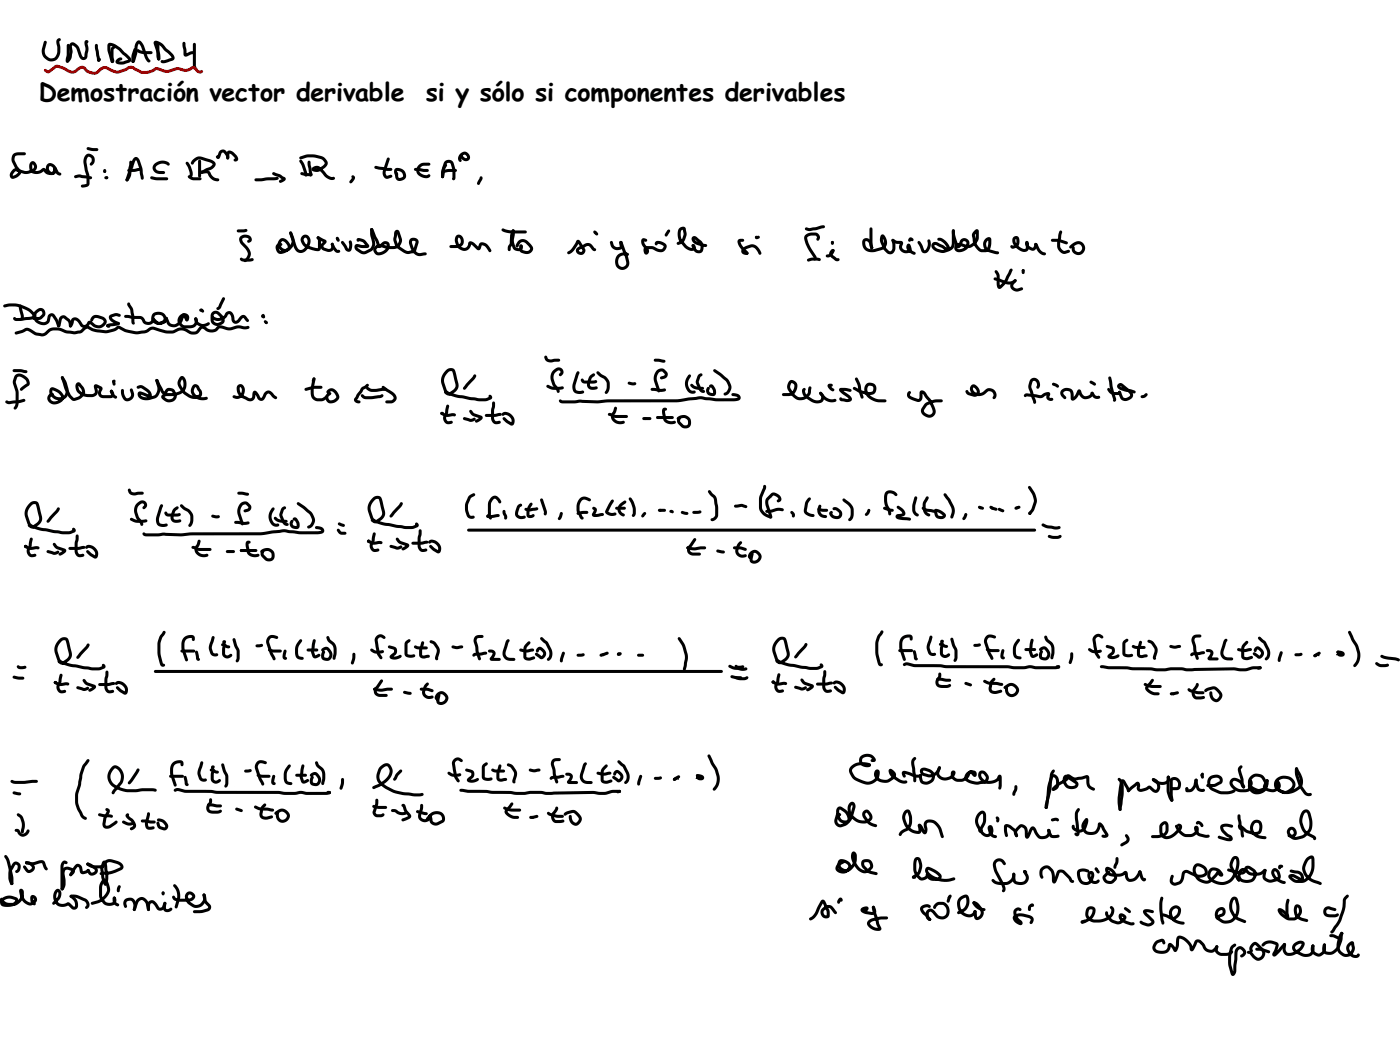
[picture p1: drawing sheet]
<svg xmlns="http://www.w3.org/2000/svg" width="322mm" height="241mm" viewBox="0 0 322 241" stroke-linecap="round" stroke-linejoin="round" font-family="sans-serif">
<defs><g id="words">
<g font-size="5.8">
<text x="8.9" y="23.2">Demostración vector derivable</text>
<text x="97.9" y="23.2">si y sólo si componentes derivables</text>
</g>
</g></defs>
<g fill="#000">
<path d="M10.2 9.4l.5 .1 .1 .2-.4 1.3a1.72 1.72 0 0 0 1.2 2.4 1.37 1.37 0 0 0 1.6-1.5l-.3-2.4 .3-.5 .4-.2 .4 .3-.4 .5 .3 2.4a2.13 2.13 0 0 1-2.2 2.1 2.13 2.13 0 0 1-2.1-2.1l.1-.9zM16.2 9.9a1.77 1.77 0 0 1 2.2 1.5l.5 1.4 .2 .3 .3-.1a6.1 6.1 0 0 0 0-3.4 .43 .43 0 0 1 .6-.4 .43 .43 0 0 1 .2 .6l-.4 .1 .3-.1a5 5 0 0 1-.4 3.8 1.14 1.14 0 0 1-1.7-1l-.5-1.5-.8-.7-.2 .3 .2 1.2-.3 1.5-.5 .8-.4 .2-.2-.1-.1-.5 .6-.8 .2-1.1-.2-1.3zM15.4 10.2h.5l.1 .2v2.2l-.3 1.7a.52 .52 0 0 1-.6-.2 .52 .52 0 0 1 0-.6l.2-.9zM21.9 10.2l.2-.1 .4 .3 .5 3.4-.1 .3a.64 .64 0 0 1-.7-.9l-.4-2.1zM22.4 13.6l.5-.3a.45 .45 0 0 1 .2 .5 .45 .45 0 0 1-.3 .4l-.4-.1zM24.9 10l.1-.1a3.5 3.5 0 0 1 3.1 1.5l1.8 1.7a.75 .75 0 0 1 .2 .8 .75 .75 0 0 1-.6 .5l-1.6 .4a.95 .95 0 0 1-1.3-.7 1.22 1.22 0 0 1 1.4-.8 .53 .53 0 0 1-.4 .6l-.4 .3v-.2l1.1 .1 1.2-.4-2.2-2.1-1.2-.8-.8-.3h.1v1.1l.8 2.6-.1 .2a.53 .53 0 0 1-.8-.5l-.6-2.4v-1.1zM25.7 10.7l.8-.4 .3 .4-.7 .7 .2 2.6-.2 .4-.3 .1-.3-.3 .3-.4-.2 .2-.2-1.1v-1.6zM31.5 9.5a.98 .98 0 0 1 1.4 .7l1 2.8 .6 .8v.5h-.5l-.5-.5-1.5-3.9-.4 .8v1.5l-.5 1.7-.3 .5h-.5l-.1-.3 .3-.3-.2 .1 .6-1.9 .1-1.6zM30.8 11.1h.5l.1 .3-.5 1.5v1.2l-.1 .3h-.4a2.21 2.21 0 0 1-.1-1.9zM31.5 11.4l.2-.1 1.3 .4 1.7 .1 .4 .3-.4 .3h-1.6l-1-.2a.69 .69 0 0 1-.6-.8zM35.5 9.5a2.46 2.46 0 0 1 2.4 1.2l2.1 2.1a.72 .72 0 0 1-.4 1.2l-2.1 .5a.39 .39 0 0 1-.6-.2 .39 .39 0 0 1 .5-.5l2.1-.5-2.5-2.7-1.2-.5 .2-.2 .8 2.7a.98 .98 0 0 1-.3 1.3l-.4-.3v-1.1l-.8-2.4zM36 9.9l.3-.1 .3 .4v2.6l.2 .7a.45 .45 0 0 1-.6 .2 .45 .45 0 0 1-.2-.5z"/>
<path d="M42 9.7l.3-.1 .3 .3 .3 2.6-.2-.2 .9-.4a.91 .91 0 0 1 1.2 .2l-.1 .2-1.6 .6a.59 .59 0 0 1-.7 0 .59 .59 0 0 1-.2-.7l-.3-1.7zM44.4 9.9l.3-.1 .3 .4v5.1l-.2-.2 .3 .4-.3 .3-.3-.2-.2-.4zM3 35.4l1.2-.4h1.4l.4 .3-.4 .4h-1.4a.86 .86 0 0 0-.9 .5 .86 .86 0 0 0 .2 .9l.5 1.1 .9 1.1a1.93 1.93 0 0 1-2 1.8 1.08 1.08 0 0 1-.7-.9 1.08 1.08 0 0 1 .6-1l.7-.5 2.4 .6 1.7-.5a.65 .65 0 0 0-.1-1.1h.1a1.23 1.23 0 0 0 0 1.4 1.73 1.73 0 0 0 1.8-.1l.7-.4 1.1 .9h.7l.3-.4a.75 .75 0 0 0-.7-.9l-.3 .5 .3 .6 .6 .2 .3-.5a.42 .42 0 0 1 0-.5 .42 .42 0 0 1 .5-.1l.1 .2a1.22 1.22 0 0 1-.8 1.6 1.22 1.22 0 0 1-1.5-.9 1.2 1.2 0 0 1 .5-1.8 1.2 1.2 0 0 1 1.6 .9 1.4 1.4 0 0 1-.5 1.7 1.4 1.4 0 0 1-1.8-.2l-.6-.7 .2 .1a2.07 2.07 0 0 1-3.3-.1 1.38 1.38 0 0 1 .9-2.2 1.38 1.38 0 0 1 .8 1.5 1.38 1.38 0 0 1-1.2 1.2l-1.6 .3-2.1-.6-.6 .6-.1 .4 .8-.3 .5-.5-.8-1-.5-1.1a1.91 1.91 0 0 1 .1-2.1zM12.4 38.4h.5l.7 1.2a.5 .5 0 0 1 .4 .7h-.3l-.7-.3-.6-1.1zM20 33.9l.2-.1 2.1 .2 .3 .4-.1 .2a3.9 3.9 0 0 1-2.5-.2zM19.7 35.6a1.39 1.39 0 0 1 1.8 .3 1.39 1.39 0 0 1 0 1.8l-.5 .4-.3-.1-.1-.3 .5-.7a.75 .75 0 0 0-.7-1 1.3 1.3 0 0 0-.5 1.6l.4 1.9a5.2 5.2 0 0 1 .3 2.7l-.1 .3a1.55 1.55 0 0 1-1.8 .5v-.5l1.2-.3v-1.8l-.4-1.3-.3-2 .1-.8zM29.3 38.9l1.7-.1a1 1 0 0 1 1.4 .1l-.3 .4-2.5 .2-.3-.1zM29.8 37h.5a12 12 0 0 1-.7 4.1l-.2 .5h-.5l-.1-.3 .6-1.8zM35.5 37.6a2.4 2.4 0 0 1 3.5 .1l-.3 .4-.4-.3a1.62 1.62 0 0 0-2.5 .9l.4 .5 1.4 .1 .3 .4-.3 .3h-.9a1.39 1.39 0 0 1-1.5-.8 1.39 1.39 0 0 1 .3-1.6zM42.7 37.2l.3-.1a4.3 4.3 0 0 1 1.3 2.9l-.1 .4a.59 .59 0 0 1-.7 .5l-.1-.3 .2-.5v-.5l-.4-1.2-.5-.7zM44.3 36.7a2.05 2.05 0 0 1 2.6-.5l1.3 .4a1.27 1.27 0 0 1 1.3 1.4l-1 1-2 .9-.4-.1a.71 .71 0 0 1 .7-.8l1.6-.7 .5-.6-.6-.3-1.7-.6a1.43 1.43 0 0 0-1.9 .5l-.3 .5-.5-.1v-.4zM45.6 36.8h.5l.1 .2v3.5l-.3 .3-.4-.3z"/>
<path d="M46.1 39.3l1.1-.2a1.27 1.27 0 0 1 1.5 1.1l.6 .6 1 .3 .1 .2a1.02 1.02 0 0 1-1.4 .1l-.8-.6-.5-.9h-1.4l-.3-.3zM50.5 34.7a1.14 1.14 0 0 1 1.9 .6l.2 .4a.73 .73 0 0 1-.3 1l-.2-.1-.2-.8-.5-.7-.5 .2a1.4 1.4 0 0 1-.7 1.2l-.4-.1-.2-.3 .3-.4 .4 .2h-.4zM52.3 34.8l.4-.2 .5 .1 1.2 1.1a.71 .71 0 0 1 .3 .9 .71 .71 0 0 1-.9 .3v-.5l.3-.1-.1 .1-.2-.4-1-.8-.2 1.3h-.5l-.1-1.2zM62.6 39.6h.4l1.3 .4 .7 .5a.61 .61 0 0 1 .7 .5 .61 .61 0 0 1-.5 .7l-.7 .3a.41 .41 0 0 1-.4-.4 .41 .41 0 0 1 .5-.4l.4-.2 .1 .3-1-.6-1.4-.5-.2-.3zM68.8 36.1l1.4-.5a6 6 0 0 1 4.6 .9 1.3 1.3 0 0 1-.3 2.2l-.8 .5a1.72 1.72 0 0 1-2.1-.1 1.22 1.22 0 0 1 1.8-.9l1.9 2 .7 .4 .9 .1a.56 .56 0 0 1-.2 .6 .56 .56 0 0 1-.6 .1l-.3-.1a3.4 3.4 0 0 1-1.8-1.6l-.9-.8-.4-.1-.5 .2v-.3l.9 .1 1.1-.7a.62 .62 0 0 0 .4-.6 .62 .62 0 0 0-.3-.6l-.2-.2a6.9 6.9 0 0 0-3.3-.5l-1.7 .4-.2-.1zM68.9 36.8l.2-.1a5.7 5.7 0 0 1 1.6 3.5l-.1 .3h-.5l-.8-2.4-.5-.9zM69.1 39.6l.2-.1 2.2 .3 .4 .3-.4 .4-1.5-.1-.9-.3zM70.8 37l.2-.1 .4 .4 .4 2.8-.1 .3-.3 .2-.4-.4-.3-2.4zM86.1 38.2l.3-.1 3.4 .5 .4 .3-.4 .4-2.8-.3-.9-.3zM89 36.3h.5l.1 .3-.9 2.7-.1 .7 .3 .4 .9-.3 .4 .4-.3 .3-.7 .3a1.33 1.33 0 0 1-1.2-2zM90.8 38.7a1.67 1.67 0 0 1 2 .4 1.67 1.67 0 0 1 .1 2.1 1.19 1.19 0 0 1-1.3 .4 1.19 1.19 0 0 1-.8-1.1v-.6l.3-.4 .4 .4 .2 1 .5-.1 .4-.3a1.16 1.16 0 0 0-1.4-1.2l.3 .8a.48 .48 0 0 1-.6 .2 .48 .48 0 0 1-.3-.5v-.6zM95.2 38.7l.9-.1 2.1 .2 .4 .4-.4 .3-2.7-.2-.4-.4z"/>
<path d="M96.2 38l1-.6h1.4l.3 .3-.3 .4h-1.2a1 1 0 0 0-.9 .6 1 1 0 0 0 .2 1.1 1.41 1.41 0 0 0 1.9 .2 .47 .47 0 0 1 .2 .6 .47 .47 0 0 1-.5 .3 2.04 2.04 0 0 1-2.6-1.9zM101.7 39.2l1.5-.4h1.5l.3 .4-.3 .3h-1.6l-1.2 .3-.2-.1zM102.1 37.8l.3-.2 .4 .4-.7 1.3-.1 1.3-.3 .4-.3-.4v-1.2l.2-.8zM105.8 35.3a1.22 1.22 0 0 1 1.7-.1 1.22 1.22 0 0 1 .1 1.7 1.36 1.36 0 0 1-1.8-.6l-.1-.5 .3-.3 .9 .8h.4v-.3a.71 .71 0 0 0-1-.3 .71 .71 0 0 0-.2 1l-.1 .4a.7 .7 0 0 1-.7-.9zM17.1 40.4l1.3-.3 2.4 .4 .4 .3a.88 .88 0 0 1-1.4 .2l-1.5-.2-.9 .2-.3-.1zM30.8 36.3l.7-.2 .5 .6 .7 2 .1 1.2a.95 .95 0 0 1-.1 1.4l-.4-.3-.3-2.2-.7-2-1.1 2.7-.2 1.1-.5 .9-.3 .2-.3-.4 .5-1.1a12.4 12.4 0 0 1 1.4-3.9zM34.6 40.6l3.7 .1 .4 .4-.4 .3h-2.6l-1.1-.3zM43.2 40.4l.5-.1 .8 .4h1.5l.3 .4-.3 .3h-1.7l-1-.5-.2-.3zM54.5 52.8l2.3-.1a.59 .59 0 0 1-.2 .6 .59 .59 0 0 1-.6 .1h-1.3l-.2-.1zM55.2 59.3l3 .1a.65 .65 0 0 1-.2 .7 .65 .65 0 0 1-.7 0h-1.4a.67 .67 0 0 1-.7-.8zM55.2 54.4a1.48 1.48 0 0 1 1.7-.5 1.48 1.48 0 0 1 .9 1.5 .6 .6 0 0 1-1 .1l.4-.4a.99 .99 0 0 0-1.5-.2l.1 .7 1.1 1.1a2.11 2.11 0 0 1-.5 3.5l-.4-.1a.51 .51 0 0 1 .4-.7l.2-.1a1.42 1.42 0 0 0-.2-2.2l-.9-.8a1.48 1.48 0 0 1-.3-1.9zM58.6 41.1l5.1-.5 .3 .1v.5a5.6 5.6 0 0 1-2.9 .3l-2.3 .2-.2-.1z"/>
<path d="M64.3 55a1.43 1.43 0 0 1 2.2 .8 1.32 1.32 0 0 1-.7 2.2 1.44 1.44 0 0 1-2.2-.2 1.13 1.13 0 0 1-.2-1.4 1.13 1.13 0 0 1 1.4-.5v.5l-.8 .3 .4 .9 1-.2 .6-.4 .1-.3a1.87 1.87 0 0 0-1.2-1.3l-.1 .1a1.05 1.05 0 0 0 .2 1.6 1.05 1.05 0 0 0 1.6-.6l.1-.1a1.33 1.33 0 0 0 .2-1.3l-.5-1.5 .2-.3 .2-.1 .2 .1 .1 .3v-.1l.5 1.4a2.38 2.38 0 0 1-2.6 2.9 1.69 1.69 0 0 1-.7-2.8zM66.5 53.3l.3-.1 .3 .2 1 3.1a1.03 1.03 0 0 0 1 1 1.03 1.03 0 0 0 1.1-.8 1.39 1.39 0 0 0 .1-2h-.3l-.2 .4 .4 .9a3.7 3.7 0 0 0 2.7 1h.2v-1.7l-.3-.6 .3-.4 .4 .3 .2 .5 .1 1.9a.85 .85 0 0 1-1.4 .7 4 4 0 0 1-2.8-1.4l-.1-.1a1.4 1.4 0 0 1 0-2 1.29 1.29 0 0 1 1.6 .2 1.29 1.29 0 0 1 .2 1.5 2.34 2.34 0 0 1-2.7 2.2l-.5-.4-.5-.8-1.1-3.2zM72.9 54.4l.4-.1 .9 .6a.67 .67 0 0 1 .7 .3 .67 .67 0 0 1 0 .7l-.6 .6 .1 .3 1.2 .4 .5-.3v-1a.59 .59 0 0 1 .6 .1 .59 .59 0 0 1 .1 .7 1.22 1.22 0 0 1-1.6 1.2l-.9-.3a1.03 1.03 0 0 1-.5-1.6l.6-.6v.3l-1.5-.8zM76.1 55.9l.5-.1 .8 1.5 .7 .2a.52 .52 0 0 1-.2 .6 .52 .52 0 0 1-.6-.1l-1-1.2-.3-.6zM78.4 55.5l.3-.1 .3 .1 1.1 1.7 .1-1.9a.65 .65 0 0 1 .7 .3 .65 .65 0 0 1 .1 .7 1.34 1.34 0 0 1-.7 1.6 1.35 1.35 0 0 1-1.3-1.2l-.6-.8zM80.8 40.4a.59 .59 0 0 1 .7 .3 .59 .59 0 0 1-.1 .7l-.3 .4a.55 .55 0 0 1-.7 .3v-.5l.5-.8 .1 .2-.3-.4zM82.1 54.8a2.1 2.1 0 0 1 2.1 .8l.6 .7a.54 .54 0 0 1-.1 .6 .54 .54 0 0 1-.7 .1l-1.9-.2 .1-.1 .1 .3 1.2 .7 1.5-.5a1.58 1.58 0 0 0 .4-1.9l-.3-1.7v-.9l.3-.3 .4 .4v1.3a3 3 0 0 1-.1 3.4l-1.3 .7a1.57 1.57 0 0 1-1.9-.1l-.4-.3a.84 .84 0 0 1-.7-1.1 .84 .84 0 0 1 1.1-.6l1.8 .2-.1 .4-.8-1-1-.3 .2-.3-.1 .4-.2 .1a.44 .44 0 0 1-.4-.4 .44 .44 0 0 1 .2-.4zM85.2 52.5l.2-.1 .4 .3 1.6 3.7-.3-.1 .8-.6a1.1 1.1 0 0 1 1.5 .1 1.1 1.1 0 0 1 0 1.5 2.32 2.32 0 0 1-3.2 1 1.42 1.42 0 0 1 0-1.8 1.42 1.42 0 0 1 1.8-.3l1.1 .3h1.5a1.38 1.38 0 0 0 1.1-1.5l-.6-1.5h.2l-.2 1.6 .4 1.1 1.5 1.2 .7 .3 1.2-.2 .6-1.8-.3-.4a.37 .37 0 0 0-.5 .1 .37 .37 0 0 0 0 .5l.4 1.1 .7 1 .6 .2 1.2-.2 .4 .1v.5l-1.4 .3a2.27 2.27 0 0 1-2.3-1.9l-.3-1a1.1 1.1 0 0 1 1-1.4 1.1 1.1 0 0 1 1.2 1.3l-.6 1.8a2.47 2.47 0 0 1-2 .7l-.9-.4-1.4-.9-.4-.5-.5-1.4 .2-1.5a.66 .66 0 0 1 .4-.8 .66 .66 0 0 1 .8 .3l.6 1.7a2.05 2.05 0 0 1-2.2 2.3h-1.3l-1.1-.3a.74 .74 0 0 0-1 0 .74 .74 0 0 0-.1 1 1.53 1.53 0 0 0 2.1-1.8l-.5 .1-.9 .8-.5-.1-1.8-4.1zM102.2 37.1a1.26 1.26 0 0 1 2.1 .4 6.8 6.8 0 0 1 .4 3.5l-.2 .3-.3 .1-.3-.3 .3-.4-.2 .1a6.1 6.1 0 0 0-.4-3.1l-.4-.3-.5 .2-.4 1.1-.2 2-.4 .3-.2-.2-.1-.2 .3-2.1zM104.9 54.1a1.31 1.31 0 0 1 1.5 .4 1.31 1.31 0 0 1 .1 1.5l-.5 .6-.8 .4h-1.6l-.3-.3 .3-.4h1.2a.91 .91 0 0 0 1-.6 .91 .91 0 0 0-.4-1.1l-.2 .6 .2 .8a1.48 1.48 0 0 0 1.4 1l.4-.2 .3-.4a.79 .79 0 0 1 .4-.9 .79 .79 0 0 1 1 .3l1.1 1-.2 .1 .2-.6a1.17 1.17 0 0 1 1.1-.7 1.17 1.17 0 0 1 1 .7l.8 1.2-.1 .4h-.4l-.8-1.1-.6-.4h-.3l-.2 .7a.55 .55 0 0 1-.4 .4 .55 .55 0 0 1-.6-.2l-1.4-1.2 .2-.1a1.7 1.7 0 0 1-1.3 1.6 1.7 1.7 0 0 1-1.9-.7l-.6-1.5 .1-.7zM110.3 40.6a.48 .48 0 0 1 .6 .2 .48 .48 0 0 1-.2 .6l-.5 1.1-.5-.1-.1-.4zM115.3 52.6l.3-.1 2 .5h3.1l.4 .3-.4 .4-3.6-.1a2.25 2.25 0 0 1-1.9-.8z"/>
<path d="M117.6 52.8l.3-.1 .4 .4-.4 1-.1 2-.4 .7-.1 .8-.3 .1-.3-.3v-.6l.4-.8 .1-2zM117.7 52.8a.62 .62 0 0 1 .6 .3 .62 .62 0 0 1 0 .7l-.2 1.6 .3 1.3a.81 .81 0 0 0 1 .3l.1-.3 .2 .2-.3-.4 .3-.3a.89 .89 0 0 1 .3 1.2 .89 .89 0 0 1-1.2 .3l-.8-.5-.5-1.2-.1-1zM119.1 55.4a1.54 1.54 0 0 1 2.2 0l.6 .6a1.43 1.43 0 0 1 .6 1.4 1.51 1.51 0 0 1-1.9 .9 1.23 1.23 0 0 1-1.2-.7 1.23 1.23 0 0 1 .3-1.4l.4 .3-.2 .3 .1-.1 .1 .7 1.1 .3 .6-.4v-.3l-1-1.1-.9-.2a1.55 1.55 0 0 0-.9 1.1h-.4l-.1-.3zM132.5 55.2l.4-.1 .4 .2 1.1 1.7a1.03 1.03 0 0 1-1 1.6 1.03 1.03 0 0 1-.7-1.7l1.7-.9a1.31 1.31 0 0 1 1.7 .3l.9 1.1a.59 .59 0 0 1-.5 .3 .59 .59 0 0 1-.5-.4l-.6-.7-.4-.1-1.9 .9-.1 .2 .2 .2a.36 .36 0 0 0 .5 .1 .36 .36 0 0 0 .1-.5l-1.1-1.6 .4-.1a4.7 4.7 0 0 1-2.4 2.7l-.3-.1v-.4l1-.8zM140.3 55.5l.4-.1 .4 1.1a1.11 1.11 0 0 0 1.4 .2 .91 .91 0 0 1 .2-1.3l.3 .3 .1 .8a1.19 1.19 0 0 1-1.7 .9l-.9-.7-.3-1zM142.5 55.5l.2-.1 .3 .1 .8 2.1a4.7 4.7 0 0 1 .7 3.5 1.71 1.71 0 0 1-2.2 .8 1.71 1.71 0 0 1-.9-2.3 2.08 2.08 0 0 1 3.1-1.4v.5l-.4 .1a1.39 1.39 0 0 0-2 .7 1.39 1.39 0 0 0 1 1.8l.7-.3 .1-.7-.4-1.5-1.2-3.1zM147.5 54.9a.83 .83 0 0 1 1.3 .3l-.4 .4-.5-.2 .1-.1 .2 .7 .6 .8a.88 .88 0 0 1 .4 1.1 .88 .88 0 0 1-1 .5 1.05 1.05 0 0 1-.3-1.1 1.05 1.05 0 0 1 .9-.7h1.2l1 .5a.86 .86 0 0 0 .9 .2 .86 .86 0 0 0 .6-.7l-.9-.5-.4-.1-.2 .3a.46 .46 0 0 1-.5-.3 .46 .46 0 0 1 .3-.6 1.98 1.98 0 0 1 2.4 1.3 1.54 1.54 0 0 1-2.5 1l-.9-.5-1.2 .1 .1 .6h-.3v-.3a2.87 2.87 0 0 1-1-2.4zM153.4 52.9l.3-.2 .3 .4-.6 1.1-.3 .2-.4-.4zM156.1 52.5a.82 .82 0 0 1 .9-.4 .82 .82 0 0 1 .6 .8l.2 .5a2.81 2.81 0 0 1-1.4 2.7l-.6 .2-.3-.4 .1-.2 .8-.4 .4-.4 .3-1-.2-1.2 .1 .1a.69 .69 0 0 0-.6 1l.2 1.2 1 1.2a1.48 1.48 0 0 0 1.6 .7l-.1-.2 .3 .1-.4-.1-.1-.3a.55 .55 0 0 1 .7-.2 .55 .55 0 0 1 .3 .7 1.23 1.23 0 0 1-2.1 .4l-1.4-1.5a3 3 0 0 1-.3-3.3zM159.1 54.4l.6-.1 .6 .4a2.25 2.25 0 0 1 1.1 3.2 1.49 1.49 0 0 1-2.4-1 .43 .43 0 0 1 0-.6 .43 .43 0 0 1 .5-.1v.5l.1-.2a1.04 1.04 0 0 0 1.1 1h.1a1.39 1.39 0 0 0-.2-1.7l-1-.9 .6 .6 2 .6 .3 .3-.1 .3-.3 .1-1.7-.4a1.41 1.41 0 0 1-1.3-2zM169.7 55l.5-.1 .7 .1v.5l-.8 .1 .5 .9 1.3 1.4v.5h-.5l-1.2-1.3-.6-.9a.94 .94 0 0 1 .1-1.2zM170.7 57l1.7-.8a2.01 2.01 0 0 1 2.4 1.5l.2 .5a.41 .41 0 0 1-.5 .3 .41 .41 0 0 1-.3-.5l-.7-.9-.7-.3-1.1 .4-.6 .4v.2l.8 .2a.56 .56 0 0 1-.3 .6 .56 .56 0 0 1-.6-.1 .85 .85 0 0 1-.6-.7 .85 .85 0 0 1 .3-.8z"/>
<path d="M185.1 52.3l.2-.1 .8 .2 3-.6 .4 .1 .1 .2-.3 .4-3.2 .6-1.1-.3zM185.5 59.6l.9-.4h.7a1.26 1.26 0 0 1 1.5 .5l-.3 .3-1.6-.1-.9 .2-.3-.1zM185.1 54a2.96 2.96 0 0 1 2.7-.5 1.02 1.02 0 0 1 .6 .9 1.02 1.02 0 0 1-.5 .9l-.3-.3 .2-.4-.2-.4-1-.1a.9 .9 0 0 0-1.1 .6l.7 2 1.5 2.3a.55 .55 0 0 1-.1 .6 .55 .55 0 0 1-.6 .2v-.6l-1.4-2.2-.5-1.1-.3-1.2zM189.8 58.6l.8-.3 .5-.7v.1l.1-.4 .2-.1a.76 .76 0 0 1-.1 1.3l-.5 .5a.72 .72 0 0 1-1.1-.2zM190.9 57.5l.4-.3 .4 .1 .1 .3-.5 .6v.3l1 .8 .6 .1a.52 .52 0 0 1-.3 .6 .52 .52 0 0 1-.6 0l-.9-.7a1.13 1.13 0 0 1-.2-1.8zM198.4 55a1.36 1.36 0 0 1 2.1 1l.2 .9-.4 .4-.3-.3-.4-1.3-.4-.3h-.3a1.44 1.44 0 0 0 .4 1.6 1.44 1.44 0 0 0 1.6 .2l1.8-.5a1.41 1.41 0 0 0 0-2.2h.3l-.1 .9 .7 1.5 .9 .8h.3l.3-.5v-1l-.3-1 .4-.3a2.3 2.3 0 0 1 .6 2.2 1.21 1.21 0 0 1-.7 1.2 1.21 1.21 0 0 1-1.4-.2l-.8-1-.6-1.5-.1-.8a.68 .68 0 0 1 .6-.9 .68 .68 0 0 1 .8 .7 1.92 1.92 0 0 1-1.3 3l-.7 .2a2.27 2.27 0 0 1-3.5-2zM200 56.7l.3-.1 .3 .1v.4l-.3 .2-.2-.1zM199.9 52.3l.3-.1 .3 .4v3.6l.2 .7a.45 .45 0 0 1-.6 .2 .45 .45 0 0 1-.2-.5zM204.9 55l.3-.1 .9 .4 .9 .1a.72 .72 0 0 1 .6 .5 .72 .72 0 0 1-.3 .7l.1 .5a1.12 1.12 0 0 0 1.4 .3l-.2-.8h.4a.71 .71 0 0 0 .5 .9l.9 .5-.1 .5h-.3a1.82 1.82 0 0 1-1.6-2.2 .46 .46 0 0 1 .4-.3 .46 .46 0 0 1 .5 .4l.2 .9a1.25 1.25 0 0 1-1.9 .8 1.43 1.43 0 0 1-.8-2.1l.2 .1-1.4-.2-.6-.4-.2-.3zM208.9 54.7a.59 .59 0 0 1 .7 0 .59 .59 0 0 1 .3 .6l-.3 .2-.4-.3 .3-.1-.3 .4h-.4l-.1-.3zM210.9 55.5l.3-.1a3.8 3.8 0 0 1 1.2 2.1h.1a1.56 1.56 0 0 0 .6-2.1l.1-.3 .3-.1a1.71 1.71 0 0 1 .2 2.2 1.05 1.05 0 0 1-.8 .9 1.05 1.05 0 0 1-1.1-.3l-.9-1.9zM214.3 55.8l.5-.2 .6 .1 2.5 1.2-.2 .3a3.1 3.1 0 0 0-1.7-1.9l-.5-.1-.1-.2a.96 .96 0 0 1 1.4 0 2.89 2.89 0 0 1 1.5 2.4 1.85 1.85 0 0 1-2-.5l-1.1-.6-.5 .1 .5 .6 1.1 .4h.5l1-.3a1.24 1.24 0 0 0 .9-1.4v-2.7l.4-.3 .3 .3v2.7a1.99 1.99 0 0 1-1.7 2.2 2.9 2.9 0 0 1-3.6-1.2z"/>
<path d="M218.8 52.8h.5l.1 .3a7.8 7.8 0 0 0 1 3.3h-.3l.6-1.2a1.25 1.25 0 0 1 1.8-.1 1.25 1.25 0 0 1 .1 1.7 2.16 2.16 0 0 1-3.1 .7 1.15 1.15 0 0 1 .1-1.4 1.15 1.15 0 0 1 1.5-.2l1 .3a1.48 1.48 0 0 0 1.7-.7l.4-.7v-1.6l.4 .1-.6 .8a4.1 4.1 0 0 0 1.4 3.1l1.1 .1 .3-.2 .3-.8v-1.2l.2 .1-.3 .1a1.16 1.16 0 0 0-.1 1.6l.6 .4 1.8 .5 .3 .3-.1 .2-.3 .1-1.7-.4a1.77 1.77 0 0 1-1.6-1.7 1.77 1.77 0 0 1 1.6-1.8l.2 .3 .1 .3v1.3l-.3 .9-.7 .6-1.2 .1a3.6 3.6 0 0 1-2.2-3.6l.1-.9a.96 .96 0 0 1 1.3-.7l.1 2.1-.8 1.3a2.06 2.06 0 0 1-2.4 .7l-1.5-.4-.2 .2v.4a1.31 1.31 0 0 0 1.5-.1 1.31 1.31 0 0 0 .4-1.5h-.5l-.3 .4a1.04 1.04 0 0 1-1.1 1.1 6.1 6.1 0 0 1-1.2-4.2zM232.9 54.5a.83 .83 0 0 1 1.1-.1 .83 .83 0 0 1 .3 1 1.49 1.49 0 0 1-1.9 1.6l-.2-.3 .1-.3 .2-.1 .3 .2a1.02 1.02 0 0 0 .7-1.6l-.2 .3a2.38 2.38 0 0 0 2.4 2v-1.3a.28 .28 0 0 0 .3 .1 .28 .28 0 0 0 .3-.2 1.17 1.17 0 0 0 1 1.1l.3-.5a.44 .44 0 0 1 .2-.4 .44 .44 0 0 1 .5-.1l.1 .4a1.2 1.2 0 0 1-.8 1.3 1.2 1.2 0 0 1-1.4-.5 1.34 1.34 0 0 1-.4-1.7 .5 .5 0 0 1 .6 .6v.8a1.24 1.24 0 0 1-.8 1.1 1.24 1.24 0 0 1-1.3-.4 2.28 2.28 0 0 1-1.5-2.9zM237.8 55.9h.5l.8 1.5 .7 .5a.51 .51 0 0 1 .5 .7 1.65 1.65 0 0 1-1.9-1l-.7-1.4zM241.6 55h2l1.6 .5 .2 .3-.3 .4-1.8-.6h-1.5l-.3-.4zM243.6 53l.4 .1 .1 .2-.5 2.4 .1 1.1a1.16 1.16 0 0 0 1 .9l.9-.3 .3 .3-.2 .4-.8 .2a1.87 1.87 0 0 1-2-1.7l.3-2.7zM245.8 56.5l.2-.1a2.33 2.33 0 0 1 2.1-1 1.58 1.58 0 0 1 .9 2.7 1.58 1.58 0 0 1-2.7-.8l.1-.6 .2-.1 .3 .1 .2 .9 .9 .3 .5-.4 .2-.6-.3-.6-.5-.2-.6 .2-1.3 .8-.3-.3zM.8 70.1l.2-.1a7.1 7.1 0 0 1 6 1l.7 .7a1.03 1.03 0 0 1 .3 1.2 1.03 1.03 0 0 1-1.1 .6l-2.1 .3-1.3-.1a.42 .42 0 0 1-.4-.4 .42 .42 0 0 1 .4-.4l.3 .2h1l2-.3 .6-.1v-.3a6.4 6.4 0 0 0-5.5-1.9l-.8 .2-.3-.1zM3.4 76.3l1.6-.5a1.76 1.76 0 0 1 2.4 0l1 .6 1.3 .2 .6-.2 1-.9a4.8 4.8 0 0 1 4.1 .4l1.7 .2 1.4-.2a1.71 1.71 0 0 1 2.1-.9l1.5 .6 2.1 .3 2.1-.5a1.15 1.15 0 0 1 1.6-.3 8.7 8.7 0 0 0 3.5 1l2-.2 1.1-.7 .5-.1 3.6 .9 1.1-.1 1.3-.6a3.3 3.3 0 0 1 2.9 .8h1.1l.6-.7a1.28 1.28 0 0 1 2.2 .1 1.62 1.62 0 0 0 2.2-.6l.8-.1 2 .4 2.1-.4 1.3 .2 .8-.1 .4 .3a1.76 1.76 0 0 1-2.3 .3l-2.3 .4-1.9-.4a.81 .81 0 0 0-1 .5 2.67 2.67 0 0 1-3.3-.4h-.3l-.6 .8a1.86 1.86 0 0 1-2.2 .3l-1-.6-.7-.2-.7 .1-1.5 .7-1.7-.1-2.8-.8-.4 .1-.7 .4a7.4 7.4 0 0 1-5.4 0l-1.4-.7a4.5 4.5 0 0 1-3.3 1l-2.4-.4-1.4-.7-1.3 1-.5 .2a9.8 9.8 0 0 1-5.1-.8l-1.2 .1-.9 .6a1.71 1.71 0 0 1-1.9 .6l-1.1-.2-1.4-.8a.97 .97 0 0 0-1.3 .2l-1.7 .5-.2-.1zM4.4 70.1h.5l.5 2.3v.8l-.3 .3-.3-.1-.1-.2 .3-.4-.2 .2-.5-2.2zM8 71.5a1.31 1.31 0 0 1 2.3-.2l.1 1.1-.8 .9-.7 .2-1.4-.1v-.5l1.5-.1 .7-.6-.1-.6-.5-.1a1.19 1.19 0 0 0-.6 1.8l.1 .1a1.42 1.42 0 0 0 2.2 .2l.2-1a.93 .93 0 0 1 .8-.6 .93 .93 0 0 1 .9 .5l.7 1.2 .4 1.2-.1 .2-.2 .1-.3-.1-.5-1.3-.8-1.1-.3 .1-.1 .9a1.8 1.8 0 0 1-3 .6 1.99 1.99 0 0 1-.5-2.8zM13.8 72.8a1.15 1.15 0 0 1 1.8 .3l.7 .7 .2 1.1-.1 .2a.57 .57 0 0 1-.6-.2 .57 .57 0 0 1 0-.6l-.3-.5-1-.6-.3 .2-.4 1.6-.3 .2-.2-.1-.1-.2 .3-1.5zM16.5 73.2a1.31 1.31 0 0 1 2 .5l.6 .9 .3 .1 .4-.2a1.03 1.03 0 0 1 1.1-.7l.7 .5a1.21 1.21 0 0 0 1.3 .5 1.21 1.21 0 0 0 .9-1.1l-.4-.3-1.3-.3a.67 .67 0 0 0-.7 .6l-.3 .2-.3-.1-.1-.4a1.42 1.42 0 0 1 2-.9l.9 .3a1.27 1.27 0 0 1 .9 1.2 1.27 1.27 0 0 1-.9 1.2 2.44 2.44 0 0 1-3-.8l.1-.1a1.29 1.29 0 0 1-1 1 1.29 1.29 0 0 1-1.3-.5l-.5-.7a.68 .68 0 0 0-.9-.4 2.07 2.07 0 0 1-.7 1.5l-.3-.1-.1-.2 .2-.3h-.1z"/>
<path d="M15.9 74.6h.5l.1 .3-.1 .2-.4 .1-.2-.3zM24.5 74.6l.3-.1 .5 .3v.4l-.3 .1-.4-.1-.2-.3zM25.2 72.4l1.5-.5 .8 .2 .3 .4-.4 .3-.7-.2-1 .3a2.09 2.09 0 0 0 1.7 1.2l.1 .2-.1 .3h-.4a2.09 2.09 0 0 1-2-1.9zM24.5 74.6l.6-.3 2.1-.3 .3 .4-.4 .4-2 .2-.3 .2-.4-.4zM28.6 72.5l.8-.1 1.1 .2h1.7a1.88 1.88 0 0 1 1.4 1.3h.8l.9-.8a.68 .68 0 0 1 .3 .7 .68 .68 0 0 1-.5 .5 1.68 1.68 0 0 1-2.7-.9l-3.5-.3-.4-.4zM29.3 69.6h.5l.8 1.4 .3 1.6v1.9a.52 .52 0 0 1-.7-.6l-.3-2.6-.6-1.2zM35.1 72a1.86 1.86 0 0 1 2.4-.1 1.86 1.86 0 0 1 .6 2.2 1.8 1.8 0 0 1-2.6 0l-.4-.4v-.5h.5l1 .8 1-.3-.1-.7a1.21 1.21 0 0 0-2-.2 .98 .98 0 0 0 .4 1 .98 .98 0 0 0 1.1 .1l.7-.6a.4 .4 0 0 1 .4-.4 .4 .4 0 0 1 .4 .4l-.2 .2 .1-.1a1.94 1.94 0 0 1-1.8 1.3 1.94 1.94 0 0 1-1.9-1.4l.2-.8zM38 72.9l.2-.1 .3 .2 .8 1.4a1.48 1.48 0 0 0 2-1l.4-.9a.56 .56 0 0 1 .5-.5 .56 .56 0 0 1 .6 .5l.5 1-.4 .4-.3-.2-.5-1.1h.3a3.1 3.1 0 0 1-1.8 2.5 1.87 1.87 0 0 1-2.2-.7l-.5-1.2zM41.3 72.5a1.14 1.14 0 0 1 1.7-.4 1.14 1.14 0 0 1 .1 1.7h-.4l-.1-.3 .3-.3-.2 .1 .1-.5a.95 .95 0 0 0-1.3 .5 .95 .95 0 0 0 .5 1.3l.4 .2h1.3a1.02 1.02 0 0 0 1.1-.8v-.5l.1 .1-.3-.3 .1-.3h.4a1.5 1.5 0 0 1 .2 1.6 1.5 1.5 0 0 1-1.3 .8l-1.6 .1a1.76 1.76 0 0 1-1.5-1.2 1.76 1.76 0 0 1 .4-1.8zM44.8 73h.4l.1 .3a1.55 1.55 0 0 0 2.6 .7l.4 .4a2.02 2.02 0 0 1-2.3 .6 2.02 2.02 0 0 1-1.3-1.8zM48.7 71.7a1.21 1.21 0 0 1 1.8 .1l.5 .6a1.38 1.38 0 0 1 .6 1.5 1.38 1.38 0 0 1-1.4 1 1.53 1.53 0 0 1-1.8-1.4v-.5l.3-.4 .4 .4v.5a.95 .95 0 0 0 .9 .7 .95 .95 0 0 0 .9-.7l-.2-.5-.9-.8h-.5l-.2 .4a1.72 1.72 0 0 0 2.8-.8 1.13 1.13 0 0 1 1.3-.2 1.13 1.13 0 0 1 .6 1.1l.1 .8 .2 .2 .4-.2 .6-.7a.88 .88 0 0 1 1.5 0l.5 .6v.5a.93 .93 0 0 1-1.1-.7l-.2-.1-.6 .7a1.09 1.09 0 0 1-1.4 .6 1.09 1.09 0 0 1-.6-1.3l-.1-.4a.41 .41 0 0 0-.2-.4 .41 .41 0 0 0-.4 0h-.1a2.32 2.32 0 0 1-4 .5v-.6zM51.2 68.3l.4 .1 .1 .2-.9 2.1-.5 .5h-.5v-.5l.4-.3z"/>
<path d="M60.2 72.2h.5l.1 .3-.2 .3v-.3l.3 .3-.1 .3-.3 .1a.5 .5 0 0 1-.5-.4 .5 .5 0 0 1 .2-.6zM228.4 63.8l.3-.1 .9 .3 1.8 .6a2.05 2.05 0 0 0 1.9-.5l.2 .1a.98 .98 0 0 1-.9 1.1h-1.2l-2.8-.9-.3-.3zM228.7 62.2l.2-.1 .3 .1 .5 .8 .1 2.8-.2-.1 1.2-1.2 1.1-2.3a.42 .42 0 0 1 .4-.4 .42 .42 0 0 1 .4 .3l-.1 .2a9.6 9.6 0 0 1-2.4 3.9 .67 .67 0 0 1-.9 .1 .67 .67 0 0 1-.2-.8l-.1-2.1-.4-.8zM233 64.3l.3-.2 .3 .4-.7 1.1a.81 .81 0 0 0 1 .7l.9-.3 .3 .4-.2 .3-.8 .3a1.45 1.45 0 0 1-1.8-.9 1.45 1.45 0 0 1 .7-1.8z"/>
<circle cx="15.5" cy="14.1" r=".35"/>
<circle cx="22.7" cy="13.8" r=".35"/>
<circle cx="30.6" cy="14.1" r=".35"/>
<circle cx="36.5" cy="13.5" r=".35"/>
<circle cx="46.3" cy="39.6" r=".35"/>
<circle cx="29.2" cy="41.3" r=".35"/>
<circle cx="73.1" cy="54.7" r=".35"/>
<circle cx="85.4" cy="52.8" r=".35"/>
<circle cx="101.7" cy="40.6" r=".35"/>
<circle cx="117.9" cy="53.1" r=".35"/>
<circle cx="142.7" cy="55.7" r=".35"/>
<circle cx="171.6" cy="58.2" r=".35"/>
<circle cx="191.4" cy="57.6" r=".35"/>
<circle cx="238" cy="56.2" r=".35"/>
<circle cx="13.5" cy="74.9" r=".35"/>
<circle cx="24.8" cy="74.9" r=".35"/>
<circle cx="27.2" cy="74.4" r=".35"/>
<circle cx="38.2" cy="73.2" r=".35"/>
<circle cx="45" cy="73.3" r=".35"/>
</g>
<g fill="#000">
<path d="M23.8 38.9l.3-.1a.48 .48 0 0 1 .3 .5 .48 .48 0 0 1-.3 .5 .52 .52 0 0 1-.3-.9z" fill-rule="evenodd"/>
<path d="M24.1 40.6a.52 .52 0 0 1 .8 .2 .48 .48 0 0 1-.5 .4 .48 .48 0 0 1-.4-.4z" fill-rule="evenodd"/>
<path d="M77.2 54.9l.6-.3 .2 .4-.4 .3z" fill-rule="evenodd"/>
<path d="M136.9 53.1l.4 .4-.4 .4-.5-.3z" fill-rule="evenodd"/>
<path d="M136.7 53.3a.59 .59 0 0 1 .8 .5l-.1 .2a.59 .59 0 0 1-.8-.5z" fill-rule="evenodd"/>
<path d="M173.6 54.4l.7-.2 .3 .3-.2 .3-.5 .2-.2-.1z" fill-rule="evenodd"/>
<path d="M174 54.3l.3 .3-.4 .4-.3-.2z" fill-rule="evenodd"/>
<path d="M191 55.5l.3-.1a.48 .48 0 0 1 .4 .4 .48 .48 0 0 1-.4 .5 .52 .52 0 0 1-.3-.8z" fill-rule="evenodd"/>
<path d="M46.1 70.9l.5 .1v.5l-.5 .1z" fill-rule="evenodd"/>
<path d="M46.1 71a.59 .59 0 0 1 .8 .5l-.1 .3a.59 .59 0 0 1-.8-.5z" fill-rule="evenodd"/>
<path d="M60.7 73.7a.59 .59 0 0 1 .8 .5l-.1 .2a.59 .59 0 0 1-.8-.5z" fill-rule="evenodd"/>
<path d="M234.9 61.9h.5l.1 .3-.1 .7-.3 .1-.3-.3z" fill-rule="evenodd"/>
<circle cx="24.1" cy="39.4" r=".35"/>
<circle cx="24.5" cy="40.8" r=".35"/>
<circle cx="77.5" cy="54.7" r=".35"/>
<circle cx="77.7" cy="55.2" r=".42"/>
<circle cx="136.7" cy="53.3" r=".35"/>
<circle cx="173.8" cy="54.5" r=".35"/>
<circle cx="191.3" cy="55.7" r=".35"/>
<circle cx="46.1" cy="71.3" r=".35"/>
<circle cx="61.2" cy="74.2" r=".35"/>
<circle cx="235.1" cy="62.2" r=".35"/>
</g>
<path d="M10.2 15.9l.2-.1 .7 .4 1.6-1.3a4 4 0 0 1 2.9 .9 1.27 1.27 0 0 0 1.7 .2 1.55 1.55 0 0 1 2.4-.5l.8 .7 1 .3 .6-.2a2.42 2.42 0 0 1 2.2-1.1l2.5 1 2-.5a1.67 1.67 0 0 1 2.1-.3l1.9 .9 1.2-.1 1.8-.8 1.2 .3a2.27 2.27 0 0 0 1.9 .3l1.8-.6 1.5 .4a2.76 2.76 0 0 0 2.1-.6 2.51 2.51 0 0 1 1.5 1l.5-.1a.46 .46 0 0 1 .3 .5 .46 .46 0 0 1-.6 .3 2.51 2.51 0 0 1-1.5-1h-.2a2.73 2.73 0 0 1-2.3 .5l-1.2-.3-1.7 .5a3.2 3.2 0 0 1-2.6-.4l-.6-.1-.6 .4-1.1 .4a3.5 3.5 0 0 1-3.1-.6l-.7-.5a1.19 1.19 0 0 0-1.3 .5l-2.2 .6-2-.7a1.1 1.1 0 0 0-1.6 .1 2.41 2.41 0 0 1-3.7 .1l-.4-.4a.58 .58 0 0 0-.9 0 2.1 2.1 0 0 1-3.1 .4l-.9-.5-1.3-.3-1.6 1.2-.4 .1-.8-.4-.1-.3z" fill="#f00"/>
<g fill="#000">
<path d="M1.3 92.1l2.7-.1 1.5-.3 .3 .3-.2 .3-1 .3-2.5 .3-.8-.4zM3 84.9l1.9-.1 1.1 .3 .3 .3a1.09 1.09 0 0 1-1.5 .1h-1.6l-.3-.3zM3.5 86.2a2.3 2.3 0 0 1 3.3 1.9l-.2 .6-1.5 1h-.4a.7 .7 0 0 1 .5-.9l.9-.7a1.76 1.76 0 0 0-1.6-1.6l-.5 .2-.3 .9 .2 1a7.2 7.2 0 0 1 .4 4v.3a1.48 1.48 0 0 1-.8 1.2l-.4-.3 .5-1.2a6.6 6.6 0 0 0-.4-3.8l-.3-1.2zM14.1 86.5l.2-.1 .3 .2 .7 1.1 .3 1a2.21 2.21 0 0 1-1.6 3.3 2.21 2.21 0 0 1-2.6-2.6l.2-.2a1.16 1.16 0 0 1 1.5 .2 1.98 1.98 0 0 1 1.5 2.4 2.09 2.09 0 0 1-3.7 .1 1.13 1.13 0 0 1 .3-1.2 1.13 1.13 0 0 1 1.1-.3v.5l-.5 .1-.2 .3 .1 .5a1.43 1.43 0 0 0 2.3-.7 2.91 2.91 0 0 0-2-1.4h.1a1.52 1.52 0 0 0 1.7 1.6 1.52 1.52 0 0 0 1.2-2l-.4-1.3-.6-1zM14.1 86.5l.2-.1 .4 .3 .7 2.4 .9 1.7 .7 .6 .9-.2a1.13 1.13 0 0 0 .9-1.5l-.8-1.2h.1l-.1 .4 .3 .8a2.77 2.77 0 0 0 1.8 .9l1.3-.1 .4-.3v-.5a1.03 1.03 0 0 1 .1-1.4l1.4 .5a.8 .8 0 0 1 0 1.3v.4l.2 .3h1.9l.2-.3-.4-.6a.53 .53 0 0 1 .7-.2 .53 .53 0 0 1 .3 .6 .92 .92 0 0 1-.8 1.2h-1.7a1.27 1.27 0 0 1-1.1-.8 1.27 1.27 0 0 1 .3-1.4l.1 .1-1-.4 .3-.2v.1a1.44 1.44 0 0 1-.6 2.2l-1.6 .2a2.52 2.52 0 0 1-2.8-2.7 .7 .7 0 0 1 .7-.8 .7 .7 0 0 1 .7 .6l.4 .4a1.82 1.82 0 0 1-1 3 1.57 1.57 0 0 1-2.4-.7l-.9-1.8-.8-2.4zM25.4 89.6l.4 .1v.5h-.5zM25.3 89.7h.5l.7 1.2a.38 .38 0 0 1 .3 .4 .38 .38 0 0 1-.3 .3h-.1a1.87 1.87 0 0 1-1.1-1.9zM27.9 89.5h.5l.1 .8a1.07 1.07 0 0 0 .8 1.2l.5-.2 .3-.4-.3-1.2 .1-.3 .5-.1 .4 1a1.49 1.49 0 0 1-1.3 1.9 1.49 1.49 0 0 1-1.7-1.6zM31.5 88.8l.6-.3h.5l1.3 .8a1.33 1.33 0 0 1 .7 2.1h-.6l-1.8-.8 .1-.1a.88 .88 0 0 0 1.2 .8l1.8-.4a1.85 1.85 0 0 0 .7-2.3l-.3-1.1 .1-.3h.5l.3 .8a2.59 2.59 0 0 1-1.1 3.6l-.5 .1a2.36 2.36 0 0 1-3.3-.9l-.1-.1a.65 .65 0 0 1 .4-.7 .65 .65 0 0 1 .7 .1l1.7 .6-.2 .2-.3-.7-1.3-.9-1.1-.1zM35.8 87.2l.3-.1 .3 .2 1.2 2.5 .3 .3h-.2a1.37 1.37 0 0 1 1.2-1 1.37 1.37 0 0 1 1.4 .9l.2 .7a1.61 1.61 0 0 1-.8 1.7 1.61 1.61 0 0 1-1.9-.3l-.3-.2a.87 .87 0 0 1-.3-1.1 .87 .87 0 0 1 1-.5h1.8l1.1-.3a1.87 1.87 0 0 0 .7-2.9h.1l-.4 .9 .2 .6 .8 1.3 1.1 .8 1 .3 1.1-.3v-.6l-.6-1-.3-.1a1.17 1.17 0 0 0 .4 1.8l1.1 .5 1.1-.1 .4 .3a1.85 1.85 0 0 1-2.2 .3 1.98 1.98 0 0 1-1.7-1.4 1.98 1.98 0 0 1 .6-2 1.18 1.18 0 0 1 1.5 1 1.22 1.22 0 0 1-.1 2l-1.2 .3-1-.2a4.9 4.9 0 0 1-2.7-2.6 1.8 1.8 0 0 1 .8-2.5 2.29 2.29 0 0 1 .5 3.5 4.9 4.9 0 0 1-4.1 1.1l-.5 .3v-.2a1.38 1.38 0 0 0 1.9 .5l.3-.5-.3-.9a.7 .7 0 0 0-1-.2 .8 .8 0 0 1-.8 .8 .8 .8 0 0 1-.8-.7l-1.2-2.5zM54.7 88.5a1.15 1.15 0 0 1 1.3 .2 1.15 1.15 0 0 1 .2 1.3 1.78 1.78 0 0 1-2.1 1.6l-.4-.1-.3-.3 .4-.4 .5 .2a1.14 1.14 0 0 0 1.2-.7 1.14 1.14 0 0 0-.3-1.3 1.57 1.57 0 0 0 .9 1.9l1.1 .6h.5l.2-.3 .1-.8a.59 .59 0 0 1 .6-.6 .59 .59 0 0 1 .6 .4l.6 1.1 .3 .1a2.43 2.43 0 0 1 1.3-1.6 2.16 2.16 0 0 1 1.9 1.2l.4 .2-.1 .4a1.51 1.51 0 0 1-1.4-.8l-.4-.4-.3 .1-.7 1.2a.98 .98 0 0 1-1.1 .4 .98 .98 0 0 1-.7-.9l-.5-.7 .3-.1-.1 .6a1.21 1.21 0 0 1-1.9 1.1l-1-.5a2.19 2.19 0 0 1-1.1-3.1zM70 89.3l2.3-.6h1.5l.3 .3-.3 .4h-1.8l-1.7 .4-.2-.1z"/>
<path d="M71.9 86.9l.3-.2 .3 .4-.2 .6-.3 .2-.4-.3zM71.9 86.8h.5l.1 .3-.4 2.1v1.1a1.05 1.05 0 0 0 .9 1.2h1l.9-.6h.4a1.11 1.11 0 0 1-1 1.2l-1.3 .1a1.73 1.73 0 0 1-1.6-1.9v-1.2zM75.2 89.6a1.38 1.38 0 0 1 2.3 .5 1.6 1.6 0 0 1 .2 1.9 1.6 1.6 0 0 1-1.8 .7 1.32 1.32 0 0 1-1.1-.9 1.32 1.32 0 0 1 .4-1.4l.6-.3 .4 .3-.7 .7v.5a.72 .72 0 0 0 1.3 .2l.5-.5-.3-.8a.72 .72 0 0 0-.6-.6 .72 .72 0 0 0-.8 .4l-.3 .1-.2-.1-.1-.2zM83 90.7l.2-.1 .8 .4 1.2 .1 2.1-.3 .5-.2a.48 .48 0 0 1 .2 .5 .48 .48 0 0 1-.5 .4l-2.1 .2h-1.6a.96 .96 0 0 1-.8-1zM84.2 89l.2-.1 1.1 .5 1.4-.1a2.13 2.13 0 0 1 2-.1l.1 .3-.4 .3-3.2 .3-1.2-.6-.1-.3zM83.1 89.1l1.3-.9 .4 .3-.4 .6-.9 .5-1.5 2.2 .8 .3a.48 .48 0 0 1-.2 .6 .48 .48 0 0 1-.6-.1 .82 .82 0 0 1-.7-.7 .82 .82 0 0 1 .5-.8zM87.8 88.8l.4-.1 2 1.4a1.35 1.35 0 0 1 1 1.4 1.35 1.35 0 0 1-1.3 1.2h-1l-.4-.3 .4-.4h1.1a.58 .58 0 0 0 .5-.6 .58 .58 0 0 0-.4-.6l-2.3-1.5-.1-.3zM101.3 94.8h.5v.4h-.5zM101.3 94.8l.2-.1 1.2 .4 1.5-.2a.39 .39 0 0 1 .5 .3 .39 .39 0 0 1-.3 .5h-2.2a.81 .81 0 0 1-.9-.9zM102.4 85.1a1.24 1.24 0 0 1 1.3-.5 1.24 1.24 0 0 1 1 .9l.6 2.4a1.91 1.91 0 0 1-.8 2.3l-1.4 .7-.9-.4-.1-.3 .3-.3 .8 .3 .9-.6a1.24 1.24 0 0 0 .5-1.5l-.6-2.5-.1-.3h-.3a2.35 2.35 0 0 0-1.4 3l.5 1.4a5.4 5.4 0 0 0 3.8 1.2l3.6 .6h1.5l.9-.3-.1 .2-.2-.4a.47 .47 0 0 1 .6-.2 .47 .47 0 0 1 .3 .5l-.3 .5-1.3 .4h-1.7l-3.4-.6a6.1 6.1 0 0 1-4.3-1.5l-.4-1.1a3.1 3.1 0 0 1 .7-3.9zM102.7 93l.4 .1 .1 .2-.6 3 .3 .5h1.1a.65 .65 0 0 1-.3 .7 .65 .65 0 0 1-.7 0 1.45 1.45 0 0 1-1-2.1l.3-.6zM106.5 95.9l.3-.1 1.3 .5 .4-.1a.55 .55 0 0 1 .8 .1 1.36 1.36 0 0 1-1.8 .4l-1.1-.3z"/>
<path d="M107.9 94.3l.3-.1 .8 .8 1.3 .4a.59 .59 0 0 1 .6 .4 .59 .59 0 0 1-.3 .7l-1 .6-.4-.1v-.4l1.1-.7v.3l-1.8-.7-.6-.8zM108.9 86.1h.5a1.88 1.88 0 0 1-1 1.7l-1.4 1.7h-.5a.96 .96 0 0 1 .5-1.1zM111.5 95.2l2.4-.1a1 1 0 0 1 1.4 .1l-.3 .4-1.1 .2h-2.1l-.3-.1zM113.2 92.4h.5l.1 .2-.3 1.8 .1 2 .3 .4h1.1a.65 .65 0 0 1-.2 .7 .65 .65 0 0 1-.8 0 1.4 1.4 0 0 1-1.2-1.6l.1-1.7zM115.3 95l.1-.1a2.02 2.02 0 0 1 2.8 2.1 .69 .69 0 0 1-.3 .7 .69 .69 0 0 1-.8-.1l-1.5-1.2v-.5h.5l1.5 1.2-.1 .1a1.3 1.3 0 0 0-.9-1.7l-.6-.1a.46 .46 0 0 1-.8-.2zM125.2 81.8h.4l.3 .6 .3 .2 2.2-.2 .4 .4-.4 .3-1.4 .2a1.5 1.5 0 0 1-1.8-.8zM125.6 88.5h.4a4 4 0 0 0 3.2 .3l.3 .1v.4l-1.2 .3a2.95 2.95 0 0 1-2.8-.8zM127.1 85.2a1.32 1.32 0 0 1 2.3-.1l.1 .5a.87 .87 0 0 1-1 .8l-.1-.3 .4-.6-.4-.4a1.65 1.65 0 0 0-1.2 2l.4 1.1 .9 1.4a.43 .43 0 0 1 0 .5 .43 .43 0 0 1-.5 .1l-1-1.7-.4-1.2-.1-1.1zM128.5 91.9l.3-.1 .6 .2 4-.2 3.9 .2 2.6-.2h15.6l5.4-.7 3.6 .4h4.2l.8-.1-1.3-.5v-.5l1.2 .1a.82 .82 0 0 1 .8 .7 .82 .82 0 0 1-.6 .9l-4.9 .1-3.8-.5-5.4 .8h-15.6l-2.7 .2-3.8-.2-1.4 .2h-3a.6 .6 0 0 1-.5-.8zM132.6 85.4h.5l.1 .3-.9 2.8a.98 .98 0 0 0 .2 1.2 .98 .98 0 0 0 1.2 .1h.5l.1 .3a1.63 1.63 0 0 1-2.2 .2 1.63 1.63 0 0 1-.5-2.1l.7-2.2zM133.5 87.1l.5-.1 .4 .5 2.8-.1a.66 .66 0 0 1-.3 .7 .66 .66 0 0 1-.7 .1l-2.2-.1a.78 .78 0 0 1-.5-1zM135.6 86.3l.8-.5 .4 .3-.9 .9-.3 1v.7l.5 .2 .9-.1 .4 .3a1.43 1.43 0 0 1-2 .3 1.43 1.43 0 0 1-.3-2z"/>
<path d="M137.1 85.4h.5l.6 .6 .9 .5a2.66 2.66 0 0 1 .2 4l-.3-.3 .4-.8v-1.3l-.6-1a3.7 3.7 0 0 1-1.8-1.4zM139.8 95a1.95 1.95 0 0 1 1.6 .4h2.6l.3 .3-.3 .4h-1.2a3.8 3.8 0 0 1-2.6-.5l-.4-.1zM141.2 93.5l.5 .1 .1 .2-.2 .9-.5 .7a1.26 1.26 0 0 0 1.8 1.4h.6a.65 .65 0 0 1-.2 .7 .65 .65 0 0 1-.8 0 1.77 1.77 0 0 1-1.8-.8 1.77 1.77 0 0 1 .1-2zM144.3 87.8l.3-.1 1.5 .2a.59 .59 0 0 1-.2 .6 .59 .59 0 0 1-.6 .1l-1-.3zM149.6 89.2l.8-.1 1.5 .3 .8-.1 .4 .3-.3 .3-1.1 .2-1.9-.3-.3-.3zM150.3 82.5h1.3l1 .2 .3 .3-.3 .4-2-.3-.4-.3zM150.9 95.7l3.6-.1 .4 .4-.4 .3h-3.4l-.2-.1zM151 85.1a1.38 1.38 0 0 1 1.7-.2 1.13 1.13 0 0 1 .5 1.8l-1.1 .5-.3-.1-.1-.5 .9-.3 .2-.2-.7-.7a1.41 1.41 0 0 0-1.2 1.9l.8 2.5-.1 .3-.2 .1-.3-.2-.9-2.9 .2-1zM152.4 93.8l.6-.1 .3 .3-.1 .3-.5 .1 .2-.1 .2 1.9a1.27 1.27 0 0 0 1.8 .5l.3 .1 .1 .2a1.78 1.78 0 0 1-2.2 .2l-.4-.4-.3-.4-.3-1.8zM155.6 95.9a1.81 1.81 0 0 1 2.5-.3 1.81 1.81 0 0 1 .4 2.4 1.5 1.5 0 0 1-2.1 0l-.8-1.1a1.06 1.06 0 0 1 .5-1.1l.3 .4-.1 .7 .8 .7 .7 .1 .3-.3a1.15 1.15 0 0 0-.6-1.3 1.15 1.15 0 0 0-1.4 .3h-.5zM158.2 86.2l.3-.2 .3 .4-.4 .7a1.64 1.64 0 0 0 .9 2.7h.5a.56 .56 0 0 1-.2 .6 .56 .56 0 0 1-.6 .1 2.49 2.49 0 0 1-1.2-3.8zM158.7 88.3l.3-.1 1.1 .6 1.4 .1 .3 .3-.3 .4-1.8-.2-1-.6z"/>
<path d="M160.5 86.1l.6-.3 .4 .3-.6 .6-.3 1 .6 1.5 .3 .4a.49 .49 0 0 1 .5 .6 1.17 1.17 0 0 1-1.6-.9l-.5-1.6zM163 88.5a.72 .72 0 0 1 1.2 .5l.2 .4a1 1 0 0 1 .1 1.1 1 1 0 0 1-1 .5 1.22 1.22 0 0 1-1.2-1.6l.3-.4h.4l.1 .2-.1 .6a.68 .68 0 0 0 .9 .5l-.1-.6-.4-.7h.1h-.5zM164 84.9h.4l1.6 1.1a4.1 4.1 0 0 1 2.1 2.9 1.99 1.99 0 0 1-1.4 2l-.3-.1a.54 .54 0 0 1 .4-.7l.2-.2a1.67 1.67 0 0 0-.3-2.4l-2.7-2-.1-.3zM181.4 87.6a1.32 1.32 0 0 1 1.5 .2 1.32 1.32 0 0 1 .2 1.6 1.94 1.94 0 0 1-1.8 1.6h-1.3l-.3-.3 .3-.4h1.3a1.47 1.47 0 0 0 1-2.1l-.4-.2a1.1 1.1 0 0 0-.1 1.5l.7 1 .7 .6a1.64 1.64 0 0 0 1.8-.1l.7-.9a1.18 1.18 0 0 1 .4-1.3l.4 .3-.2 1.3-.9 1.1a2.47 2.47 0 0 1-3.6-.8l-.6-.8a1.79 1.79 0 0 1 .2-2.3zM184.6 89.2h.5l.1 .3-.2 .3a1.39 1.39 0 0 0 .7 1.2l.7 .5a2.07 2.07 0 0 0 2.1 .4l.1-.1a.79 .79 0 0 0-.2-1.1l-.1-.1a.4 .4 0 0 1 .3-.5 .4 .4 0 0 1 .5 .3 1.47 1.47 0 0 1 0 1.8 1.47 1.47 0 0 1-1.8 .5l-1.7-.9a1.96 1.96 0 0 1-1.1-2.4zM188.3 90.1h.5l.9 1.1 .7 .4 1.7 .2a.65 .65 0 0 1-.2 .6 .65 .65 0 0 1-.7 .1 3.4 3.4 0 0 1-2.9-1.9zM190.3 88.3l.4-.1 .6 .1v.5l-.6 .1 .2-.3 .4 .6a.4 .4 0 0 1 .4 .4 .4 .4 0 0 1-.4 .3l-.6-.4a.9 .9 0 0 1-.4-1.2zM193 89.2l1.3-.1 1.3 .4v.5l-.2 .1-2.1-.3 .2-.3 .8 .7a2.82 2.82 0 0 1 1.5 1.4 1.01 1.01 0 0 1-1.5 .8l-1.1-.2-.3-.4 .1-.4 .2-.1 .4 .3-.1-.1 1.1 .2 .5-.1v.2l-1.6-1.3a.92 .92 0 0 1-.5-1.3zM196.1 89l.4-.1 1.3 .7 1.5 .4a.9 .9 0 0 0 1.4-.4v-.4a.71 .71 0 0 0-.8-.6 .71 .71 0 0 0-.6 .8 2.57 2.57 0 0 0 2.7 2.4h1.4l.3 .3-.3 .4h-1.5a3.2 3.2 0 0 1-3.3-3.3 1.44 1.44 0 0 1 1.7-1.2 1.44 1.44 0 0 1 1.2 1.7 1.44 1.44 0 0 1-1.8 1.1 5.5 5.5 0 0 1-3.7-1.6zM196.6 86.8l.2-.1 .3 .2 .6 1.4 .2 1.2 .6 1.7-.1 .3-.3 .1-.3-.2-.5-1.5-.2-1.4-.6-1.3zM208.8 90h.5l-.1 1 1.8 .7 .3-.3v-1.2a.82 .82 0 0 1 .9-.4 .82 .82 0 0 1 .7 .6l1.2 1.6 .6 1.4a1.57 1.57 0 0 1 0 2 1.57 1.57 0 0 1-2 .4l-.3-.2a1.29 1.29 0 0 1-.6-1.8l.7-1 .5-.4 1.9-.6 1.7 .1 .1 .2-.4 .4h-1.5l-1.8 .8-.6 1v.4l1 .6 .7-.2a1.04 1.04 0 0 0 0-1.4l-.6-1.3-1.6-2 .1-.1v1a1.01 1.01 0 0 1-1.3 1l-1-.3a1.29 1.29 0 0 1-1.2-1.7zM222 89.7a.5 .5 0 0 1 .7 .4l1.3 .4 .5-.3a1.17 1.17 0 0 0-.8-1.2 .84 .84 0 0 0 0 .9 .84 .84 0 0 0 .9 .4l1-.1 .8-.6a1.54 1.54 0 0 1 2.1 0 1.54 1.54 0 0 1 .2 2l-.3 .1a.53 .53 0 0 1-.1-.7v-.4a.96 .96 0 0 0-1.1-.7l-.3 .2a2.48 2.48 0 0 1-3.1 .7 1.24 1.24 0 0 1-.9-1.3 1.24 1.24 0 0 1 1-1.2 1.55 1.55 0 0 1 1.2 1.1 1.55 1.55 0 0 1-.4 1.6l-.8 .2-1.5-.4-.5-.7z"/>
<path d="M235.4 90.7l.6-.3 3.3 .4a1.88 1.88 0 0 1 2-.5v.4l-.2 .6 .9 .2a.54 .54 0 0 1-.3 .6 .54 .54 0 0 1-.6 0l-.5-.3a1.06 1.06 0 0 1 .1-1.2l.2 .2-1.7 .7-3.2-.4-.4 .2-.2-.1zM236.9 87.1a1.37 1.37 0 0 1 1.9 .4 1.37 1.37 0 0 1-.3 1.9l-.4-.4 .2-.6a.84 .84 0 0 0-.6-.9l-.4 .2-.3 1.2 1 2.9a.68 .68 0 0 1-.2 1l-.4-.3-.7-2.3a2.67 2.67 0 0 1 .2-3.1zM241.8 88h.4a.99 .99 0 0 1 1.1 1l-.3 .1-1-.5-.3-.3zM244 89.6a1.63 1.63 0 0 1 1.9-.3 1.63 1.63 0 0 1 .8 1.8v.5l-.2-.2 .6-.6 .5-1a.56 .56 0 0 1 .7-.2 .56 .56 0 0 1 .3 .7v.1a1.07 1.07 0 0 0 1 .7 1.07 1.07 0 0 0 1-.6 .42 .42 0 0 1 .6-.4v.5l.1-.2a1.79 1.79 0 0 1-1.9 1.4 1.79 1.79 0 0 1-1.6-1.7l.4-.1-.9 1.7a.64 .64 0 0 1-.7 .4 .64 .64 0 0 1-.5-.5l-.1-.8a.85 .85 0 0 0-.6-1 .85 .85 0 0 0-1 .7l.6 .7v.4h-.5l-.5-.4a1.11 1.11 0 0 1 0-1.6zM250.5 87.6l.2-.1 .6 .2a.59 .59 0 0 1 .5 .8l-.4 .1-.9-.5-.1-.3zM250.7 90.1h.4l.8 .8 .9 .1a.56 .56 0 0 1-.2 .6 .56 .56 0 0 1-.6 .1l-.9-.6-.5-.7zM254.5 89.2l.3-.1 .3 .2 .7 .7 1.3 .1-.1 .3v-.5a.47 .47 0 0 1 .7 .4 .47 .47 0 0 1-.6 .5 2.25 2.25 0 0 1-2.3-.7l-.4-.6zM254.8 86.6l.2-.1 .4 .3 .3 2 .8 2.7v.6l-.4 .2-.3-.3v-.2l-.8-2.7-.3-2.2zM256.9 88.3l.4-.3 .5 .1 1.5 1.2a1.49 1.49 0 0 1 .9 2.1 1.65 1.65 0 0 1-2.8 0l-.5-1.2 .1-.3 .3-.1 .2 .1 .8 1.5a1.05 1.05 0 0 0 1.4-.8l-.5-.5-1.8-1.4 1.3 .6 1.3 .2 .9 .4v.4l-.2 .1-3.2-.8-.7-.6zM262.2 90.9l.6-.2 .6-.4 .3 .1a.98 .98 0 0 1-.9 1.1l-.6-.1zM13.2 116.6l.5 .1a1.88 1.88 0 0 1-1 1.7l-1.4 1.6-.5 .1a.96 .96 0 0 1 .5-1.2zM29.5 112.4l.4-.1 .3 .7 .3 .1 2.2-.1 .4 .3-.4 .4-1.4 .1a1.5 1.5 0 0 1-1.8-.7z"/>
<path d="M29.9 119.1l.4-.1a4 4 0 0 0 3.2 .3l.3 .1v.5l-1.2 .3a2.95 2.95 0 0 1-2.8-.9zM31.4 115.7a1.32 1.32 0 0 1 2.3-.1l.1 .5a.87 .87 0 0 1-1 .8l-.1-.2 .4-.7-.4-.3a1.65 1.65 0 0 0-1.2 2l.4 1.1 .9 1.3a.43 .43 0 0 1 0 .5 .43 .43 0 0 1-.5 .2l-1-1.7-.4-1.2v-1.3zM37 115.9l.4 .1 .1 .2-.9 2.9a.98 .98 0 0 0 .2 1.2 .98 .98 0 0 0 1.2 .1h.5l.1 .2a1.63 1.63 0 0 1-2.2 .3 1.63 1.63 0 0 1-.5-2.1l.7-2.2zM37.9 117.6h.4l.4 .4h2.8a.66 .66 0 0 1-.3 .7 .66 .66 0 0 1-.7 0l-2.2-.1-.5-.6zM39.9 116.8l.8-.5 .4 .4-.9 .9-.3 1v.6l.5 .3 .9-.2 .4 .4a1.43 1.43 0 0 1-2 .3 1.43 1.43 0 0 1-.3-2zM41.4 116h.5l.6 .5 .9 .5a2.66 2.66 0 0 1 .2 4.1l-.3-.3 .4-.9v-1.3l-.6-.9a3.7 3.7 0 0 1-1.8-1.5zM48.6 118.4l.3-.1 1.5 .2a.59 .59 0 0 1-.2 .6 .59 .59 0 0 1-.6 0l-1-.3zM53.9 119.8l.8-.1 1.5 .2 .8-.1 .4 .4-.3 .3-1.1 .1-1.9-.2-.3-.4zM54.6 113.1l1.3-.1 1 .2 .4 .4-.4 .3-2-.2-.4-.4zM55.2 115.7a1.39 1.39 0 0 1 1.8-.2 1.13 1.13 0 0 1 .5 1.8l-1.1 .4h-.3l-.1-.5 .9-.3 .2-.3-.7-.7a1.41 1.41 0 0 0-1.2 1.9l.8 2.5v.4l-.3 .1-.3-.3-.9-2.8 .2-1.1zM62.5 116.7l.3-.1 .3 .3-.4 .7a1.64 1.64 0 0 0 .9 2.7l.5 .1a.56 .56 0 0 1-.2 .6 .56 .56 0 0 1-.6 0 2.49 2.49 0 0 1-1.2-3.8zM63 118.8l.3-.1 1.1 .7 1.4 .1 .3 .3-.3 .4-1.8-.2-1-.7z"/>
<path d="M64.8 116.7l.6-.4 .4 .4-.6 .5-.3 1.1 .6 1.5 .3 .3a.49 .49 0 0 1 .5 .7 1.17 1.17 0 0 1-1.6-1l-.5-1.5zM67.3 119.1a.72 .72 0 0 1 1.2 .4l.2 .4a1 1 0 0 1 .2 1.2 1 1 0 0 1-1.1 .5 1.22 1.22 0 0 1-1.2-1.7l.3-.4 .4 .1 .1 .2-.1 .6a.68 .68 0 0 0 .9 .5l-.1-.6-.4-.7h.1h-.5zM68.3 115.5l.4-.1 1.6 1.2a4.1 4.1 0 0 1 2.1 2.9 1.99 1.99 0 0 1-1.4 2l-.3-.1a.54 .54 0 0 1 .4-.7l.2-.2a1.67 1.67 0 0 0-.3-2.4l-2.7-2.1-.1-.3zM85.6 114.5a1.24 1.24 0 0 1 1.2-.6 1.24 1.24 0 0 1 1 1l.6 2.4a1.91 1.91 0 0 1-.8 2.3l-1.3 .7-1-.4-.1-.3 .3-.4 .8 .4 .9-.6a1.24 1.24 0 0 0 .5-1.5l-.6-2.6-.1-.2-.3-.1a2.35 2.35 0 0 0-1.3 3.1l.4 1.3a5.4 5.4 0 0 0 3.8 1.2l3.7 .7h1.4l1-.4-.1 .3-.2-.4a.47 .47 0 0 1 .5-.2 .47 .47 0 0 1 .3 .5l-.3 .5-1.3 .4h-1.7l-3.4-.7a6.1 6.1 0 0 1-4.2-1.5l-.5-1a3.1 3.1 0 0 1 .8-3.9zM92.1 115.4l.4 .1a1.88 1.88 0 0 1-1 1.7l-1.4 1.6-.5 .1a.96 .96 0 0 1 .5-1.2zM107.8 113.9l1.1-.6 .3 .4-.2 .3-.8 .5-.6 1.6v1.1l.3 1.1 .3 .2 .8 .1a.56 .56 0 0 1-.2 .6 .56 .56 0 0 1-.6 0l-.8-.5-.5-1.5v-1.5zM111.8 118.4l2.7-.3 .4 .4-.4 .3-1.7 .3a.65 .65 0 0 1-.7-.1 .65 .65 0 0 1-.3-.6zM112 118.2l.2-.1 .4 .4-.5 .5-.4-.4zM112.9 114.3a1.22 1.22 0 0 1 2 .5l.3 .6-.1 .2a.74 .74 0 0 1-.9-.6l-.6-.4-.7 .9-.1 3.1a.6 .6 0 0 1-.1 .8l-.3-.1-.2-.7-.1-2.6 .1-.7zM115.6 117.3h.5l.1 .5a1.08 1.08 0 0 1 0 1.6l-.3-.1-.4-1.3zM119 116l.7-.3 .3 .4-.5 .5-.3 .9a.69 .69 0 0 0-.1 .8 .69 .69 0 0 0 .7 .3l.7-.1 .3 .3a1.42 1.42 0 0 1-1.8 .3 1.42 1.42 0 0 1-.5-1.8zM120.6 116.8l.3-.1 .7 .2 1.8-.3 .3 .3a1.09 1.09 0 0 1-1.2 .5l-1.3 .1-.6-.3z"/>
<path d="M121.8 115.6l.3-.1 .3 .3-.7 1.3v1.2l.8-.2a.48 .48 0 0 1 .3 .6 .48 .48 0 0 1-.6 .3h-.6a.67 .67 0 0 1-.6-.6l.1-1.4zM124.2 114.6l.3-.1 .3 .3 .9 3a.39 .39 0 0 1-.3 .5 .39 .39 0 0 1-.5-.2l.1-.5-.9-2.7zM128.8 117.7h.4l.1 .3-.2 .9a.68 .68 0 0 1-.8 .5l-.1-.2zM132.6 117.8l1.5-.4h.8l.3 .4-.3 .3-2.1 .2-.2-.1zM133.2 114.6a1.56 1.56 0 0 1 2-.3l.6 .4-.1 .4-.2 .1-1.3-.4a1.5 1.5 0 0 0-1 1.8v.9l.9 1.4a.42 .42 0 0 1-.4 .4 .42 .42 0 0 1-.4-.3 3.6 3.6 0 0 1-.1-4.4zM136.2 116.6a.85 .85 0 0 1 1 .4 .85 .85 0 0 1-.3 1.1l-.2 .2-.1-.2 1.8-.2 .3 .1v.5l-.7 .1a1.7 1.7 0 0 1-1.9-.1l-.1-.3 .5-1-.4-.2zM140.5 114.9l.2-.1 .4 .3-1.4 2.6v-.2l.9 .4 .7-.1 .4 .3a1.65 1.65 0 0 1-2.2 .2l-.1-.1a.64 .64 0 0 1-.3-.8zM141.5 116.6l2-.2 .3 .4-.3 .3h-1.8l-.2-.1zM142.4 115.8l1-.7h.5l.1 .3-.2 .2-.6 .5a1.11 1.11 0 0 0-.6 1.1 1.11 1.11 0 0 0 .9 1 .49 .49 0 0 1-.3 .5 .49 .49 0 0 1-.6-.3 1.66 1.66 0 0 1-.2-2.6zM144.6 114.4l.2-.1a4.4 4.4 0 0 1 1.3 3.9 .59 .59 0 0 1-.8 .5l-.1-.2 .2-.6v-1l-.4-1.2-.5-.9zM147.9 117.7h.5l.1 .3-.3 .4a.59 .59 0 0 1-.8 .4v-.4zM153.9 117.3h.7l.3 .3-.1 .3-.3 .1-.6-.2z"/>
<path d="M156.5 117.5l.3-.1 1.3 .3a.54 .54 0 0 1-.3 .7 .54 .54 0 0 1-.6-.2l-.7-.2zM159.2 117.5l1.7-.2 .2 .1a.62 .62 0 0 1-.2 .6 .62 .62 0 0 1-.6 .1l-1.1-.1zM162.8 112.7l.2-.1 .3 .2 .3 .4a2.34 2.34 0 0 1 1.2 1.9l.2 1.5v1.8a1.41 1.41 0 0 1-1.6 1.3 .53 .53 0 0 1 .4-.7l.5-.6v-1.8l-.2-1.4a1.58 1.58 0 0 0-.9-1.4l-.5-.6zM168.8 116.1l.9-.2a2.19 2.19 0 0 1 1.8 .2l.3 .3-.4 .4-1-.3-1.4 .2-.2-.1zM175.5 111.5l.2-.1a.87 .87 0 0 1 .1 1.3l-.7 1.8v2.2a2.47 2.47 0 0 0 2.2 1.8l.2 .3-.1 .3-.3 .1a2.91 2.91 0 0 1-2.7-3.1l.1-1.9zM176 117.3l1.7-.3a2.8 2.8 0 0 1 2.4-.1l-.1 .5-.2 .1-1.1-.1-1.6 .4h-1.1zM176.9 113.7a1.58 1.58 0 0 1 2.6 .6l.1 .4a.71 .71 0 0 1-1 .7l-.1-.5 .4-.2a1.37 1.37 0 0 0-1.2-.8l-1 1-.1 .3v.8l.8 2.6-.1 .4-.3 .2-.3-.4 .1-.2-.9-3.1 .1-.9zM181.7 117.5a.87 .87 0 0 1 1 1l-.2 .4-.4-.1-.1-.5-.4-.5zM185.8 114.4l.2-.1 .4 .3-.7 1.1-.3 1.8 .7 .5 1 .2v.5a1.77 1.77 0 0 1-2.4-1.5l.4-1.8zM187.9 116.8l.3-.1 1.1 .2a.79 .79 0 0 1 1 .4 .9 .9 0 0 1-1.2 .3l-1-.2-.3-.4zM188.2 116l.5 .1 .1 .3-.2 .5a1.07 1.07 0 0 0 1.2 1.5l.3 .3a1.02 1.02 0 0 1-1.5 .1 1.76 1.76 0 0 1-.7-2.1zM191.4 116.7l.8-.1 .9 .6a1.26 1.26 0 0 1 .2 1.7 1.26 1.26 0 0 1-1.7 .3 1.24 1.24 0 0 1-.9-1.6l.4-.2 .2 .1 .1 .3-.2 .3v-.1a.85 .85 0 0 0 .8 .7 .85 .85 0 0 0 .9-.5l-.1-.4-.6-.5-.8-.1z"/>
<path d="M193.7 114.6h.5l1 .8a2.4 2.4 0 0 1 1 2.2l-.1 1-.2 .7a.74 .74 0 0 1-.9 .4l-.1-.3 .6-.9v-1.6l-.6-.8-1.2-1zM199.5 117h.4l.1 .3-.3 .8a.74 .74 0 0 1-.9 .4l-.1-.3zM203 116.6l.3-.1 2 .5a.55 .55 0 0 1-.3 .6 .55 .55 0 0 1-.6-.1l-1.2-.4-.3-.3zM203.6 113a1.82 1.82 0 0 1 2.3 .1l.4 .6-.1 .2-.3 .1-.7-.5a.8 .8 0 0 0-1-.1 .8 .8 0 0 0-.3 .9v1.4l.5 1a1.91 1.91 0 0 1 .3 1.7h-.5l-.1-.8a4.6 4.6 0 0 1-.5-4.6zM206.1 116.3h.5l.6 .4a1.11 1.11 0 0 1 .5 1.9l-1.3 .2 .1-.2 2.6 .4 .3 .3-.1 .3-2.5-.2a1.04 1.04 0 0 1-1-.6v-.2a1.8 1.8 0 0 1 1.6-.6l-.4-.6-.8-.6-.2-.2zM210.2 114.1l.5 .1 .1 .2-.5 2 .1 1 .3 .5a.38 .38 0 0 1 .4 .4 .38 .38 0 0 1-.4 .4 1.7 1.7 0 0 1-1.1-1.8l.1-1.1zM211.9 116.6l.2-.2 .9 .5 1.9 .3 .3 .3a.88 .88 0 0 1-1.3 .2l-1.5-.3-.5-.3-.1-.3zM212.9 114.1l.4 .1 .1 .2-.6 1.3-.1 .8a1.47 1.47 0 0 0 1 1.7v.4l-.4 .1a2.49 2.49 0 0 1-1.2-3.1zM214.8 117a2.62 2.62 0 0 1 2.6 1.4 1.34 1.34 0 0 1-1.3 .9 1.34 1.34 0 0 1-1.3-.9l-.1-.6 .3-.4 .3 .3 .2 .5a.87 .87 0 0 0 1.2 .2l-1-.6-.9-.3zM216.9 113.4l.3-.1 .3 .2 .9 1.3 .9 1.7 .1 1.2-.5 1.4h-.4l-.1-.3 .3-1.2-.1-.9-.8-1.6-.9-1.2zM221.8 118h.4l.1 .3a.99 .99 0 0 1-1.1 1.1l-.1-.2zM229.4 116.8a1.59 1.59 0 0 1 1.4 .6l-.3 .3-.6-.1-.6-.4z"/>
<path d="M236.3 111.8l.3-.1 .3 .1 .8 1.2a3.3 3.3 0 0 1 .3 3.2 3.3 3.3 0 0 1-1 1.9v-.1l-.3 .3-.3-.1v-.5a3.8 3.8 0 0 0 1.2-2.4l-.3-1.4-1-1.7zM236.4 117.7h.5v.5h-.5zM5.6 125.3h.5v.5h-.5zM5.6 125.3l.2-.1 1.2 .5 1.5-.2a.39 .39 0 0 1 .5 .3 .39 .39 0 0 1-.3 .5h-2.2a.81 .81 0 0 1-.9-1zM6.7 115.7a1.24 1.24 0 0 1 1.3-.6 1.24 1.24 0 0 1 1 1l.6 2.4a1.91 1.91 0 0 1-.8 2.3l-1.4 .7-.9-.4-.1-.3 .3-.4 .8 .4 .9-.6a1.24 1.24 0 0 0 .5-1.6l-.6-2.6-.4-.2a2.35 2.35 0 0 0-1.4 3.1l.5 1.3a5.4 5.4 0 0 0 3.8 1.2l3.6 .7h1.5l.9-.4-.1 .3-.2-.4a.47 .47 0 0 1 .6-.2 .47 .47 0 0 1 .3 .5l-.3 .5-1.3 .4h-1.7l-3.4-.7a6.1 6.1 0 0 1-4.3-1.5l-.4-1a3.1 3.1 0 0 1 .7-3.9zM7 123.6h.4l.1 .3-.6 3 .3 .4h1.1a.65 .65 0 0 1-.3 .7 .65 .65 0 0 1-.7 .1 1.45 1.45 0 0 1-1-2.1l.3-.6zM10.8 126.5l.3-.1 1.3 .4 .4-.1a.55 .55 0 0 1 .8 .2 1.36 1.36 0 0 1-1.8 .4l-1-.3zM12.2 124.8l.3-.1 .8 .8 1.3 .5a.59 .59 0 0 1 .6 .4 .59 .59 0 0 1-.3 .7l-1 .6-.4-.1v-.4l1.1-.7v.2l-1.8-.6-.6-.8zM15.8 125.8l2.4-.1a1 1 0 0 1 1.4 .1l-.3 .3-1.1 .3h-2.1l-.3-.1zM17.5 122.9h.5l.1 .3-.3 1.8 .1 1.9 .3 .4h1.1a.65 .65 0 0 1-.2 .7 .65 .65 0 0 1-.8 .1 1.4 1.4 0 0 1-1.2-1.7l.1-1.6zM19.6 125.5h.1a2.02 2.02 0 0 1 2.8 2.1 .69 .69 0 0 1-.3 .7 .69 .69 0 0 1-.8-.1l-1.5-1.2v-.5h.5l1.5 1.2h-.1a1.3 1.3 0 0 0-.9-1.7l-.6-.1a.46 .46 0 0 1-.8-.1zM32.8 122.4l.3-.1 .6 .3 4-.2 3.9 .2 2.6-.3h15.6l5.4-.7 3.6 .5h4.2l.8-.2-1.3-.4v-.5l1.2 .1a.82 .82 0 0 1 .8 .7 .82 .82 0 0 1-.6 .9l-4.9 .1-3.8-.5-5.3 .7h-15.7l-2.7 .3-3.8-.2-1.4 .2-3-.1a.6 .6 0 0 1-.5-.8z"/>
<path d="M44.1 125.5a1.95 1.95 0 0 1 1.6 .4h2.6l.3 .4-.3 .3h-1.2a3.8 3.8 0 0 1-2.6-.4l-.4-.2zM45.5 124.1h.5l.1 .3-.2 .8-.5 .8a1.26 1.26 0 0 0 1.8 1.3h.6a.65 .65 0 0 1-.2 .7 .65 .65 0 0 1-.8 .1 1.77 1.77 0 0 1-1.8-.8 1.77 1.77 0 0 1 .1-2zM55.2 126.3l3.6-.1 .4 .3-.4 .4h-3.4l-.3-.4zM56.7 124.4l.6-.2 .3 .4-.1 .2-.5 .1h.2l.2 1.8a1.27 1.27 0 0 0 1.8 .6h.3l.1 .3a1.78 1.78 0 0 1-2.2 .2l-.4-.4-.3-.5-.3-1.7zM59.9 126.5a1.81 1.81 0 0 1 2.5-.3 1.81 1.81 0 0 1 .4 2.4 1.5 1.5 0 0 1-2.1-.1l-.8-1a1.06 1.06 0 0 1 .5-1.1l.3 .4-.1 .6 .8 .8 .7 .1 .3-.3a1.15 1.15 0 0 0-.6-1.3 1.15 1.15 0 0 0-1.4 .3h-.5zM77.5 121.6l.2-.1 .3 .1 .5 .6 1 .1v.5l-.9 .1-.5-.1-.7-.8zM77.7 120.1l.3-.1 1 .4 .3 .3-.1 .3-.4 .1-1-.4-.2-.3zM84.4 124.1h.5v.5h-.5zM84.4 124.1l.3-.1 1.1 .5 1.5-.2a.39 .39 0 0 1 .5 .3 .39 .39 0 0 1-.3 .5h-2.2l-.9-.5zM85.8 122.4h.5l.1 .3-.7 3 .3 .5 1.1-.1a.65 .65 0 0 1-.2 .7 .65 .65 0 0 1-.8 .1 1.45 1.45 0 0 1-1-2.1l.3-.6zM89.6 125.3l.3-.1 1.4 .4 .4-.1a.55 .55 0 0 1 .8 .2 1.36 1.36 0 0 1-1.9 .4l-1-.3zM91 123.6l.3-.1 .8 .8 1.3 .5a.59 .59 0 0 1 .6 .4 .59 .59 0 0 1-.3 .7l-1 .6-.3-.1-.1-.4 1.1-.7 .1 .2-1.8-.6-.7-.8z"/>
<path d="M94.6 124.6l2.4-.1a1 1 0 0 1 1.5 .1l-.4 .3-1.1 .3h-2.1l-.3-.1zM96.3 121.7h.5l.1 .3-.2 1.8v1.9l.4 .5 1-.1a.65 .65 0 0 1-.2 .7 .65 .65 0 0 1-.7 .1 1.4 1.4 0 0 1-1.2-1.7v-1.6zM98.5 124.3a2.02 2.02 0 0 1 2.9 2.1 .69 .69 0 0 1-.4 .7 .69 .69 0 0 1-.8-.1l-1.5-1.2v-.5h.5l1.6 1.2h-.2a1.3 1.3 0 0 0-.9-1.7l-.6-.1a.46 .46 0 0 1-.7-.1zM157.8 125.7l.3-.1 1.4 .2 2.4-.2 .4 .3-.4 .3-2.5 .3-1.5-.3-.2-.3zM157.8 125.7l.3-.1 .2 .1 .1 .4-.3 .2-.3-.1zM159.4 123.8l.3-.2 .2 .1 .1 .5-1.4 1.9a.61 .61 0 0 0 .4 .8l1.7 .1 .4 .3-.4 .4h-1.5a1.41 1.41 0 0 1-1.3-1.1 1.41 1.41 0 0 1 .6-1.5zM164.7 126.4l.2-.1 1.4 .2 .3 .4-.3 .3-1.4-.2-.3-.4zM168.5 125.7l1.9-.1 1 .3 .2 .4-.3 .3-1.2-.3-1.3-.1-.4-.3zM170 124.5l.2-.1 .4 .3-.8 1.5-.1 .4 .1 .4a1.12 1.12 0 0 0 1.4 .4l.3 .1 .1 .2a1.58 1.58 0 0 1-2.5-.5l-.1-.1a2.7 2.7 0 0 1 1-2.6zM172.4 126.9a1.55 1.55 0 0 1 2.2-.1 1.55 1.55 0 0 1-.1 2.3 1.55 1.55 0 0 1-2.2-.1l.2-1.7 .3-.3 .4 .3-.2 1.2 .1 .3a.88 .88 0 0 0 1.2-.5 .88 .88 0 0 0-.7-1.2 .88 .88 0 0 0-1 .8l.2 .3-.3 .3-.4-.2-.2-.3 .1-.6zM239.4 120.4l.3-.1 1 .4 1.8 .3 .9-.1 .3 .3a1.57 1.57 0 0 1-1.9 .3h-.1a2.89 2.89 0 0 1-2.4-.9zM240.9 123l2.2 .1a.6 .6 0 0 1 .9 .2l-.2 .3-.5 .2h-1.3l-1-.2-.2-.3z"/>
<path d="M3 155.4l.2-.1 2.1 .2 .2 .1v.5a3.9 3.9 0 0 1-2.5-.3zM3.9 153l.3-.1 .3 .2h1.5a.66 .66 0 0 1-.3 .7 .66 .66 0 0 1-.7 0h-.5a.6 .6 0 0 1-.6-.8zM12.4 156.6h.5l.1 .5h-.6zM12.4 156.6l.3-.1 1.2 .5 1.4-.2a.39 .39 0 0 1 .5 .2 .39 .39 0 0 1-.3 .5l-2.2 .1a.81 .81 0 0 1-.9-1zM13.6 147a1.24 1.24 0 0 1 1.3-.6 1.24 1.24 0 0 1 1 1l.5 2.4a1.91 1.91 0 0 1-.8 2.2l-1.3 .8-.9-.5-.2-.3 .4-.3 .7 .3 .9-.5a1.24 1.24 0 0 0 .6-1.6l-.7-2.5-.1-.2-.2-.1a2.35 2.35 0 0 0-1.4 3.1l.5 1.3a5.4 5.4 0 0 0 3.8 1.2l3.6 .7h1.4l1-.4-.1 .2-.2-.3a.47 .47 0 0 1 .6-.2 .47 .47 0 0 1 .3 .5l-.4 .5-1.3 .4-1.6-.1-3.5-.6a6.1 6.1 0 0 1-4.2-1.5l-.4-1.1a3.1 3.1 0 0 1 .7-3.8zM13.8 154.9h.5l.1 .3-.7 3 .4 .4h1a.65 .65 0 0 1-.2 .7 .65 .65 0 0 1-.7 0 1.45 1.45 0 0 1-1.1-2.1l.3-.5zM17.6 157.8l.3-.1 1.4 .4 .4-.1a.55 .55 0 0 1 .8 .2 1.36 1.36 0 0 1-1.9 .4l-1-.4zM19.1 156.1l.2-.1 .8 .8 1.3 .4a.59 .59 0 0 1 .7 .5 .59 .59 0 0 1-.3 .7l-1.1 .6-.3-.1-.1-.5 1.1-.7 .1 .3-1.8-.7-.7-.7zM20.1 147.9l.4 .1a1.88 1.88 0 0 1-.9 1.6l-1.5 1.7h-.5a.96 .96 0 0 1 .5-1.1zM22.7 157.1l2.4-.2a1 1 0 0 1 1.4 .2l-.4 .3-1.1 .2-2.1 .1-.2-.1zM24.3 154.2h.5l.1 .2-.2 1.9v1.9l.4 .4h1a.65 .65 0 0 1-.2 .7 .65 .65 0 0 1-.7 0 1.4 1.4 0 0 1-1.2-1.6v-1.6zM26.5 156.8a2.02 2.02 0 0 1 2.9 2.1 .69 .69 0 0 1-.4 .7 .69 .69 0 0 1-.8-.2l-1.5-1.1v-.5h.5l1.6 1.2h-.2a1.3 1.3 0 0 0-.8-1.7l-.7-.1a.46 .46 0 0 1-.7-.1z"/>
<path d="M37.5 145l.5 .1a1.57 1.57 0 0 1-.6 1.3l-.5 1.4v2.4l.5 2.3 .4 .1a.52 .52 0 0 1-.3 .6 .52 .52 0 0 1-.7-.4l-.6-2.3v-1.6a4.6 4.6 0 0 1 1-3.4zM41.5 149.4l3.1-.1 .3 .3-.3 .4h-2.8l-.4-.4zM42.2 146.6a1.92 1.92 0 0 1 2.5-.3v.9h-.5l-.1-.6a1.38 1.38 0 0 0-1.7 1.6v1l.8 2.4-.1 .3-.2 .1-.4-.2-.8-2.8 .1-1.5zM44.9 149.6l.2-.1 .4 .3 .2 1.5-.1-.1 .4 .3a.55 .55 0 0 1-.8 .2 .55 .55 0 0 1-.2-.7l-.2-1.1zM48.8 146.2l.4 .1 .1 .2-.6 2.2 .1 .6 .3 .8 1 .1a.56 .56 0 0 1-.2 .6 .56 .56 0 0 1-.6 .1l-.9-.5a2.83 2.83 0 0 1 0-3zM50.9 147.9l.6-.1 1.3 .6a.48 .48 0 0 1-.2 .6 .48 .48 0 0 1-.6-.1l-1.1-.5zM51.2 147.3l.1-.1a.45 .45 0 0 1 .7 .3l-.1 .2-.4 .1 .3-.2v2.8a.63 .63 0 0 0 1-.1h.5a.9 .9 0 0 1-.8 1 1.2 1.2 0 0 1-1.5-1.2zM53.5 146.7l.3-.1 .3 .3 .4 1.4 .5 1 .1 2.2a.72 .72 0 0 1-.9 .6l.2-2.5-.6-1.3-.4-1.3zM58.8 148.2l1.3-.2 .3 .1a.59 .59 0 0 1-.2 .6 .59 .59 0 0 1-.6 .1l-.8-.1zM61.7 149.1l2.7 .2 .4 .3-.4 .4-1.7-.1-1.1-.3zM61.7 146.3l.4-.3 .8-.1 .8 .3 .2 .3-.3 .4-.6-.2a.81 .81 0 0 0-.9 .1 .81 .81 0 0 0-.2 .8l.8 2.4 .6 1.3-.1 .4-.2 .1-.3-.3-.6-1-.9-2.7v-.7zM65.3 149.3l.5 .1 .1 .2-.3 1.3 .3 .2a.46 .46 0 0 1-.4 .5 .46 .46 0 0 1-.5-.3v-.8z"/>
<path d="M68.8 147l.3-.1 .4 .3-.7 1a3.1 3.1 0 0 0-.2 2.4l.2 .2 .9 .3 .1 .2a.88 .88 0 0 1-1.4 .1 2.05 2.05 0 0 1-.6-2.2l.2-1zM70.5 149.1l2.3-.1 .4 .4-.4 .3h-2l-.3-.1zM72 147h.5l.1 .2-.4 2.4 .2 1 .9-.4 .3 .4a1.02 1.02 0 0 1-.8 .7 1.02 1.02 0 0 1-1-.5l-.3-1.3zM73.9 149.1a1.17 1.17 0 0 1 2 .2l.3 .3a1.37 1.37 0 0 1-.4 2.1 1.37 1.37 0 0 1-2-.8v-.2a1.28 1.28 0 0 1 .6-1.2l.3 .4-.2 .4a.6 .6 0 0 0 .4 .9 .6 .6 0 0 0 .8-.5l-.1-.5-.4-.7a.47 .47 0 0 0-.8 .1h-.5zM75.1 146.3l.4-.1 .4 .8 .8 .6a3.8 3.8 0 0 1 .3 3.9h-.5l-.1-.2a4.7 4.7 0 0 0 0-2.9l-1.1-1.2-.3-.6zM81.1 150.1h.5l.1 .9-.4 1.5-.3 .2-.4-.3zM85.2 149.1l.2-.1 1 .5 1.5-.1 .4 .3a1.92 1.92 0 0 1-2.1 .5l-1-.5-.1-.3zM85.9 158.1l.2-.1 1.5 .3 2.4-.3 .3 .4-.3 .3-2.6 .3-1.4-.3-.2-.3zM85.8 158.2l.3-.2 .3 .1v.5l-.3 .1-.2-.1zM87.4 156.3l.3-.2 .2 .1 .1 .5-1.4 1.8a.61 .61 0 0 0 .4 .9l1.8 .1 .3 .3-.3 .4h-1.5a1.41 1.41 0 0 1-1.4-1.1 1.41 1.41 0 0 1 .6-1.6zM86.5 146.2a1.21 1.21 0 0 1 1.5-.3l.5 .3 .1 .3-.1 .2-.2 .2-1-.4-.5 .6 .4 2.8 .7 1.3-.3 .3-.3-.1-.8-1.4-.4-2.9zM89.2 148.4l.3-.1 .9 .2a1.15 1.15 0 0 1 .8 .9 1.15 1.15 0 0 1-.4 1.2l-.6 .5-.1-.3 .8 .1 1.1-.4 .3 .3a1.84 1.84 0 0 1-2.8 .3 1.7 1.7 0 0 1 1-1.2v-.6l-1.3-.4z"/>
<path d="M92.7 158.9l.3-.2 1.3 .3 .3 .3-.3 .4-1.4-.3-.3-.3zM93.3 147.3l.7-.4 .4 .3-.7 .8v2.3l.6 .2 .8-.2 .3 .4a1.42 1.42 0 0 1-1.3 .5 1.42 1.42 0 0 1-1.1-1v-2.2zM95.2 148.4l2.8 .2 .3 .3-.3 .3h-1.7a1.28 1.28 0 0 1-1.2-.5zM96.5 158.1h1.9l1 .3 .3 .3-.4 .4-1.2-.4h-1.3l-.4-.3zM96.9 147.4l.5 .1 .1 .2-.5 1.6v1.1l.1 .2h.4a.86 .86 0 0 1 1.3 .2l-.1 .3a1.96 1.96 0 0 1-2.2-.1l-.2-.4v-1.5zM98 156.9l.2-.1 .4 .4-.8 1.4-.1 .5 .1 .4a1.12 1.12 0 0 0 1.4 .3l.4 .1 .1 .3a1.58 1.58 0 0 1-2.6-.5v-.1a2.7 2.7 0 0 1 .9-2.7zM98.8 147.2l.3-.1 .9 .4 1 1.5 .1 .7-.5 1.5 .1 .2-.3 .4-.3-.2-.1-.4 .3-1.3v-.7l-.7-1.1-.8-.4zM100.4 159.3a1.55 1.55 0 0 1 2.2 0 1.55 1.55 0 0 1 0 2.3 1.55 1.55 0 0 1-2.3-.2l.2-1.7 .4-.2 .3 .3-.2 1.1 .1 .4a.88 .88 0 0 0 1.2-.5 .88 .88 0 0 0-.6-1.2 .88 .88 0 0 0-1.1 .7l.3 .4a.55 .55 0 0 1-.8 .1 .55 .55 0 0 1-.2-.7zM103.8 148.4l.3-.1 1 .2a1.01 1.01 0 0 1 1.4 .2l-.4 .3-1.3 .2-1-.3zM108.6 150.3l.6-.3h1.4a.94 .94 0 0 1 1.4 .1l-.4 .3-2.4 .3-.3 .2-.3-.1zM109.2 146.2l.6-.2 1-.1 .3 .4-.3 .3-1 .1-.3 .4 .5 2.6 .5 1.7-.1 .3-.2 .1-.3-.3-.6-1.6-.3-2.1a1.48 1.48 0 0 1 .2-1.6zM112.2 149.4l.7-.1a1.04 1.04 0 0 1 1 .7 1.04 1.04 0 0 1-.4 1.2l-.3 .4-.1-.4h1.6l.4 .3-.4 .4h-1.6a.55 .55 0 0 1-.6-.5 .55 .55 0 0 1 .4-.6l.3-.7-1-.2z"/>
<path d="M116.5 147l.3-.1 .3 .3-.8 2.5a1.06 1.06 0 0 0 .9 1.5h.9l.3 .3-.3 .4h-.9a1.75 1.75 0 0 1-1.6-2.4l.6-2.1zM119.4 149.1l2 .1a.9 .9 0 0 1 1.4 .2l-.4 .3-1.7 .3-1.1-.3-.3-.3zM121.3 147.5l.3-.1 .3 .3-.9 1.2v2.1l.6 .1 1.1-.3 .3 .4-.2 .3-.8 .3a1.19 1.19 0 0 1-1.7-1l.1-2.1zM123.5 148.9l.7-.3 .9 .7a1.19 1.19 0 0 1 .3 1.5 1.19 1.19 0 0 1-1.4 .6l-.9-.8-.2-.3 .1-.2h.4l1.1 .7 .3-.4v-.3l-.7-.8-.4 .6-.2 .1a.62 .62 0 0 1 0-1.1zM124.2 146.5h.5l1.1 1 .9 1.6a1.94 1.94 0 0 1-.7 2.8l-.3-.4 .1-.2a1.37 1.37 0 0 0 .3-1.9l-.8-1.4-1.1-1zM129.3 149.8l.4 .1 .1 .2-.6 2a.55 .55 0 0 1-.6-.2 .55 .55 0 0 1 .1-.7zM132.6 150.3l1.4-.2 .3 .1a.59 .59 0 0 1-.2 .6 .59 .59 0 0 1-.6 .1l-.9-.1zM141.9 150.1l.6-.2 .4 .3-.3 .4-.5 .1-.3-.4zM141.9 150.1h.8v.5l-.6 .1-.2-.1zM146.5 150.3l1.2-.1 .3 .4-.3 .3h-1l-.3-.3zM155.8 146.5l.3-.1 .3 .2 1.1 1.8a6.5 6.5 0 0 1 .3 4.7l-.3 1h-.5l-.1-.4 .5-2.3v-.8l-.7-2.2-.9-1.5zM167.5 152.9l.2-.1 1.1 .4 1.7 .3 .9-.1 .4 .3a1.57 1.57 0 0 1-2 .3h-.1a2.89 2.89 0 0 1-2.3-.9z"/>
<path d="M167.9 155.3l.3-.1 2 .2 .4 .3-.4 .4-1.3-.1-1-.3zM168.9 155.5l2.2 .1a.6 .6 0 0 1 .9 .1l-.2 .3-.5 .3h-1.2l-1.1-.2-.2-.4zM168.9 152.9l.2-.1 .4 .2h1.5a.66 .66 0 0 1-.3 .7 .66 .66 0 0 1-.7 0h-.6a.6 .6 0 0 1-.5-.8zM177.4 156.5h.5v.5h-.5zM177.4 156.5l.3-.1 1.1 .5 1.5-.2a.39 .39 0 0 1 .5 .2 .39 .39 0 0 1-.3 .5l-2.2 .1-.9-.5zM178.6 146.9a1.24 1.24 0 0 1 1.2-.6 1.24 1.24 0 0 1 1 1l.6 2.3a1.91 1.91 0 0 1-.8 2.3l-1.4 .7-.9-.4-.1-.3 .3-.3 .8 .3 .9-.5a1.24 1.24 0 0 0 .5-1.6l-.6-2.6-.4-.2a2.35 2.35 0 0 0-1.4 3.1l.5 1.3a5.4 5.4 0 0 0 3.8 1.2l3.6 .7h1.5l.9-.4-.1 .2-.1-.3a.47 .47 0 0 1 .5-.2 .47 .47 0 0 1 .3 .5l-.3 .5-1.3 .4-1.7-.1-3.4-.6a6.1 6.1 0 0 1-4.3-1.5l-.4-1.1a3.1 3.1 0 0 1 .8-3.8zM178.8 154.8h.4l.1 .3-.6 3 .3 .4h1.1a.65 .65 0 0 1-.3 .7 .65 .65 0 0 1-.7 0 1.45 1.45 0 0 1-1-2.1l.3-.5zM182.6 157.7l.3-.1 1.3 .4 .4-.1a.55 .55 0 0 1 .9 .1 1.36 1.36 0 0 1-1.9 .5l-1-.4zM184 156l.3-.1 .8 .8 1.3 .4a.59 .59 0 0 1 .6 .4 .59 .59 0 0 1-.3 .8l-1 .6-.4-.1v-.5l1.1-.7v.3l-1.8-.7-.6-.8zM185 147.8l.5 .1a1.88 1.88 0 0 1-1 1.6l-1.4 1.7h-.5a.96 .96 0 0 1 .5-1.1zM187.6 157l2.4-.2a1 1 0 0 1 1.4 .2l-.3 .3-1.1 .2-2.1 .1-.3-.1zM189.3 154.1h.5l.1 .2-.2 1.9v1.9l.3 .4h1.1a.65 .65 0 0 1-.2 .7 .65 .65 0 0 1-.8 0 1.4 1.4 0 0 1-1.1-1.6v-1.6z"/>
<path d="M191.5 156.7a2.02 2.02 0 0 1 2.9 2.1 .69 .69 0 0 1-.4 .7 .69 .69 0 0 1-.8-.2l-1.5-1.1v-.5h.5l1.5 1.2h-.1a1.3 1.3 0 0 0-.9-1.7l-.6-.1a.46 .46 0 0 1-.7-.1zM202.5 144.9l.4 .1a1.57 1.57 0 0 1-.6 1.3l-.4 1.4v2.4l.5 2.3 .4 .1a.52 .52 0 0 1-.4 .6 .52 .52 0 0 1-.6-.4l-.6-2.3-.1-1.6a4.6 4.6 0 0 1 1.1-3.4zM206.5 149.3l3-.1 .4 .3-.4 .4h-2.7l-.4-.4zM207.5 152.5l.6-.3 .8 .1a7.3 7.3 0 0 0 3.6 .3h3.6l1.6 .3h13.9l1.7 .2h2l1.4-.2 1.4 .2 5.4-.1a.7 .7 0 0 1-.9 .8h-4.6l-1.5-.2a13.1 13.1 0 0 1-4.9 0h-13.9l-1.6-.3h-2.6a11.7 11.7 0 0 1-4.5-.3l-.7-.1-.5 .2-.2-.1zM207.2 146.5a1.92 1.92 0 0 1 2.5-.3l-.1 .9h-.4l-.1-.6a1.38 1.38 0 0 0-1.8 1.6l.1 1 .8 2.4-.1 .3-.3 .1-.3-.2-.8-2.8v-1.5zM209.9 149.5l.2-.1 .4 .3 .2 1.5-.1-.1 .3 .3a.55 .55 0 0 1-.7 .2 .55 .55 0 0 1-.2-.7l-.2-1.1zM213.7 146.1l.5 .1 .1 .2-.6 2.2v.6l.4 .8 .9 .1a.56 .56 0 0 1-.2 .6 .56 .56 0 0 1-.6 0l-.8-.4a2.83 2.83 0 0 1 0-3zM215.2 155.8l1-.1 2 .3 .4 .3-.4 .4-2.7-.3-.4-.3zM215.9 147.8l.6-.1 1.3 .6a.48 .48 0 0 1-.2 .6 .48 .48 0 0 1-.6-.1l-1.1-.5zM215.7 154.6h.5l.1 .3-.1 .8-.5 .9 .1 .6 .5 .2h1.5a.59 .59 0 0 1 .8 .1l-.2 .3-.4 .2-1.5 .1a1.47 1.47 0 0 1-1.5-1 1.47 1.47 0 0 1 .6-1.7zM216.1 147.2l.2-.1a.45 .45 0 0 1 .6 .3l-.1 .2-.3 .1 .3-.2v2.8a.63 .63 0 0 0 1-.1h.5a.9 .9 0 0 1-.9 1 1.2 1.2 0 0 1-1.4-1.2zM218.5 146.6l.2-.1 .4 .3 .4 1.3 .5 1.1v2.2a.72 .72 0 0 1-.8 .6l.1-2.5-.6-1.3-.3-1.3z"/>
<path d="M221.7 156.8l.3-.1 1.1 .4 .3 .3-.1 .3h-.3l-1.2-.3-.2-.4zM223.8 148.1l1.3-.3 .2 .2a.59 .59 0 0 1-.1 .6 .59 .59 0 0 1-.7 .1l-.7-.1zM226 156.3h.4a4 4 0 0 0 2.8 .4l1 .2 .4 .4a.9 .9 0 0 1-1.4 .1h-.3a3.2 3.2 0 0 1-3-.8zM226.6 149l2.8 .2 .3 .3-.3 .4-1.8-.1-1-.3zM226.6 146.2l.5-.3 .7-.1 .9 .3 .2 .3-.3 .3-.6-.1a.81 .81 0 0 0-.9 .1 .81 .81 0 0 0-.3 .8l.8 2.4 .7 1.3-.1 .4-.2 .1-.4-.3-.5-1-.9-2.7v-.7zM228.2 155.8l.2-.1 .4 .4-.7 .9-.2 1.4a.69 .69 0 0 0 1 .4l1.1-.3 .3 .3-.2 .4-1.1 .3a1.32 1.32 0 0 1-1.4-.3 1.32 1.32 0 0 1-.3-1.4l.2-1.1zM230.3 149.2l.4 .1 .1 .2-.2 1.3 .3 .2a.46 .46 0 0 1-.4 .5 .46 .46 0 0 1-.5-.3l-.1-.8zM230.8 157.7l.7-.5a1.72 1.72 0 0 1 2 .2 1.72 1.72 0 0 1 .5 2 1.59 1.59 0 0 1-1.8 .8 1.59 1.59 0 0 1-1.2-1.6l.1-.8h.4l.2 1.1 .5 .6a.94 .94 0 0 0 1.3-.7 .94 .94 0 0 0-1-1.2l-.5 .1-1.1 .7-.3-.4zM233.8 146.9l.3-.1 .3 .3-.6 1a3.1 3.1 0 0 0-.2 2.4l.2 .2 .9 .2 .1 .3a.88 .88 0 0 1-1.4 .1 2.05 2.05 0 0 1-.6-2.2l.2-1zM235.5 149l2.3-.1 .3 .4-.3 .3h-2l-.4-.3zM237 146.8l.4 .1 .1 .2-.4 2.4 .3 1 .9-.4 .3 .4a1.02 1.02 0 0 1-.8 .7 1.02 1.02 0 0 1-1.1-.5l-.3-1.3zM238.9 149a1.17 1.17 0 0 1 2 .2l.2 .3a1.37 1.37 0 0 1-.4 2.1 1.37 1.37 0 0 1-1.9-.8v-.2a1.28 1.28 0 0 1 .5-1.2l.4 .4-.2 .4a.6 .6 0 0 0 .4 .8 .6 .6 0 0 0 .7-.4v-.6l-.5-.6a.47 .47 0 0 0-.8 .1h-.4z"/>
<path d="M240.1 146.2l.4-.1 .4 .8 .8 .6a3.8 3.8 0 0 1 .3 3.9h-.5l-.1-.2a4.7 4.7 0 0 0 0-2.9l-1.2-1.2-.2-.6zM242.7 153a.52 .52 0 0 1 .6-.1 .52 .52 0 0 1 .2 .6l-.2 .1-.6-.1zM246 150h.5l.1 .9-.3 1.5-.4 .2-.3-.3zM250.1 149l.3-.1 1 .5 1.5-.1 .3 .3a1.92 1.92 0 0 1-2 .5l-1-.5-.2-.3zM251.5 146.1a1.21 1.21 0 0 1 1.5-.3l.4 .3 .2 .3-.1 .2-.3 .1-.9-.3-.5 .6 .4 2.8 .7 1.3-.4 .3-.3-.1-.7-1.4-.4-2.9zM252.9 153l.5-.1 1.4 .2 9.7 .3 1.4 .2h1.9l1.4-.3h2.4l1.3 .3 10.6-.2 1.5 .2 1.5-.1a5.9 5.9 0 0 1 3.1-.4l.3 .4-.3 .3a6.2 6.2 0 0 0-3.2 .5h-1.4l-1.5-.3-10.6 .3-1.3-.3h-2.5l-1.2 .3h-2.1l-1.3-.2-9.9-.3-1.7-.3zM254.2 148.3l.3-.1 .9 .2a1.15 1.15 0 0 1 .8 .9 1.15 1.15 0 0 1-.4 1.2l-.6 .5-.1-.3 .8 .1 1.1-.4 .3 .3a1.84 1.84 0 0 1-2.8 .3 1.7 1.7 0 0 1 1-1.2v-.6l-1.3-.4zM258.3 147.2l.7-.4 .3 .3-.7 .8v2.3l.7 .2 .8-.2 .3 .4a1.42 1.42 0 0 1-1.4 .5 1.42 1.42 0 0 1-1.1-1v-2.2zM260.2 148.3l2.7 .1 .4 .4-.4 .3h-1.6a1.28 1.28 0 0 1-1.2-.5zM261.9 147.3l.5 .1 .1 .2-.5 1.6v1.1l.1 .2h.4a.86 .86 0 0 1 1.3 .2l-.1 .3a1.96 1.96 0 0 1-2.3-.1l-.1-.5v-1.4zM262.9 157l.3-.1 1.6 .5h1.8l.4 .4-.4 .3h-2.1a2.34 2.34 0 0 1-1.7-.8zM263.8 147.1l.3-.1 .8 .4 1.1 1.5v.7l-.4 1.5 .1 .2-.4 .4-.3-.2-.1-.4 .4-1.3v-.7l-.7-1.1-.9-.4z"/>
<path d="M264.6 156.1l.2-.1 .3 .1v.4l-1.3 1.7 1.1 .8 1.3 .1 .3 .3-.3 .4h-.8a2.33 2.33 0 0 1-2.2-1.8zM268.8 148.3l.3-.1 1 .2a1.01 1.01 0 0 1 1.3 .2l-.3 .3-1.3 .2-1-.3zM273 158.2l.2-.1 2 .7 1.3 .1 .3 .3-.3 .3h-1.1l-1.8-.4a.69 .69 0 0 1-.6-.9zM273.6 150.2l.5-.3 1.4-.1a.94 .94 0 0 1 1.4 .2l-.3 .3-2.4 .3-.4 .2-.2-.1zM274.9 157a.48 .48 0 0 1 .5 .3 .48 .48 0 0 1-.1 .6l-.1 .2a1.32 1.32 0 0 0-.6 1.4l.4 .5 1.6-.1 .3 .4-.2 .3-1.7 .1a1.7 1.7 0 0 1-1.2-1.4 1.7 1.7 0 0 1 .8-1.6zM274.2 146.1l.5-.2 1.1-.1 .3 .4-.3 .3-1.1 .1-.2 .4 .5 2.6 .5 1.7-.1 .3-.2 .1-.4-.3-.5-1.6-.4-2.1a1.48 1.48 0 0 1 .3-1.6zM277.2 149.3l.7-.1a1.04 1.04 0 0 1 1 .7 1.04 1.04 0 0 1-.5 1.2l-.3 .4-.1-.4h1.7l.4 .3-.4 .4h-1.6a.55 .55 0 0 1-.6-.5 .55 .55 0 0 1 .4-.6l.3-.7-1-.2zM276.8 158.5l.7-.4 1.5-.4 .6 .2 .7 .8a1.47 1.47 0 0 1 .4 1.9 1.47 1.47 0 0 1-1.9 .5l-.5-.4-.3-.6a.98 .98 0 0 1 .3-1.2l.2 .1a1.68 1.68 0 0 0 .9 1.7 .82 .82 0 0 0 .8-.8l-.2-.6-.9-.9-1.3 .3-.7 .4-.4-.4zM281.5 146.9l.3-.1 .3 .3-.9 2.5a1.06 1.06 0 0 0 .9 1.5h1l.3 .3-.3 .4h-1a1.75 1.75 0 0 1-1.5-2.4l.6-2.1zM284.4 149l2 .1a.9 .9 0 0 1 1.3 .2l-.3 .3-1.7 .2-1.2-.2-.2-.3zM286.3 147.4l.2-.2 .4 .4-.9 1.2-.1 2.1 .7 .1 1-.3 .4 .4-.3 .3-.8 .3a1.19 1.19 0 0 1-1.7-1l.1-2.1zM288.5 148.8l.6-.3 1 .7a1.19 1.19 0 0 1 .2 1.5 1.19 1.19 0 0 1-1.3 .6l-1-.8-.1-.3 .1-.2 .4-.1 1 .8 .4-.4v-.3l-.8-.8-.3 .6-.2 .1a.62 .62 0 0 1 0-1.1z"/>
<path d="M289.2 146.4h.5l1.1 1 .9 1.6a1.94 1.94 0 0 1-.7 2.8l-.4-.4 .2-.3a1.37 1.37 0 0 0 .3-1.8l-.8-1.4-1.1-1zM288.9 153.4l.7-.3 .3 .4-.2 .3-.5 .1-.3-.1zM294.2 149.7h.5l.1 .3-.6 2a.55 .55 0 0 1-.6-.2 .55 .55 0 0 1 .1-.7zM297.6 150.2l1.4-.2 .2 .1a.59 .59 0 0 1-.1 .6 .59 .59 0 0 1-.6 .1l-.9-.1zM301.9 150.5l.6-.3 .3 .4-.2 .3-.4 .1-.3-.1zM301.9 150.4l.3-.1 .3 .2-.1 .4-.2 .1-.3-.1zM302 150.4l1.2-.6 .3 .3-.2 .3-1.1 .6-.4-.3zM307.4 150l-.1 .5-.2 .1zM307.4 150h.2v.5l-.5 .1zM307.4 150l.4-.1v.4l-.7 .3zM307.2 149.6l.3-.1 .6 .3v.4l-.3 .1-.5-.1-.2-.3zM307.2 149.7a1.11 1.11 0 0 1 1.2-.1 1.11 1.11 0 0 1 .6 1 .99 .99 0 0 1-1 .3 .99 .99 0 0 1-.8-.7l.3-.3 .3-.1 .5 .2 .3 .3-.4 .4-.5-.2 .2-.3h.5v.2l-1.2-.3z"/>
<path d="M309.9 145.1l.2-.1 .3 .2 .9 1.8a4.8 4.8 0 0 1 .4 6l-.4 .3-.2-.1a1.03 1.03 0 0 1 .5-1.2l.3-1v-1l-.4-1.4-.9-1.5-.8-1.6zM316.1 152.2l.3-.1 1 .5 1.5-.1 .3 .4a1.92 1.92 0 0 1-2.1 .4l-.9-.5-.2-.3zM317.3 150.6l.3-.1 1.2 .4 1.9 .2 .8 .2 .2 .4-.3 .3-2.4-.4a2.25 2.25 0 0 1-1.8-.8zM2.5 179.3l3.1 .2 2.8-.3 .3 .4-.3 .3-4.8 .3a1.28 1.28 0 0 1-1.2-.6zM19.9 174.6l.3-.2 .4 .4-.5 .8a8.5 8.5 0 0 0-1.5 4.7 7.1 7.1 0 0 0 .4 6.8l1 1-.4 .3-.4-.1a6.8 6.8 0 0 1-1.3-8l.1-.3a9 9 0 0 1 1.5-4.8zM31.5 176.6l.5 .1 .1 .2-.3 .6-1.7 2.5-.4 .3-.2-.1-.1-.5zM38.9 178.2l3-.1 .4 .3-.4 .3h-2.7l-.3-.1zM39.6 175.3a1.92 1.92 0 0 1 2.5-.3v1h-.5l-.1-.6a1.38 1.38 0 0 0-1.7 1.6v1l.8 2.4-.1 .3-.2 .1-.4-.3-.8-2.7v-1.5zM42.3 178.4l.2-.1 .4 .3 .2 1.4h-.1l.4 .3a.55 .55 0 0 1-.8 .2 .55 .55 0 0 1-.2-.7l-.2-1.1zM46.2 175h.4l.1 .3-.6 2.1 .1 .7 .3 .8 1 .1a.56 .56 0 0 1-.2 .6 .56 .56 0 0 1-.6 0l-.9-.5a2.83 2.83 0 0 1 0-3zM48.3 176.7l.7-.1 1.2 .6a.48 .48 0 0 1-.2 .6 .48 .48 0 0 1-.6-.1l-1.1-.5zM48.6 176.1l.1-.2a.45 .45 0 0 1 .7 .3l-.1 .3-.4 .1 .3-.2v2.8a.63 .63 0 0 0 1-.1h.5a.9 .9 0 0 1-.8 1 1.2 1.2 0 0 1-1.5-1.2z"/>
<path d="M50.9 175.5l.3-.1 .3 .3 .4 1.3 .5 1v2.2a.72 .72 0 0 1-.8 .7l.2-2.5-.6-1.3-.4-1.3zM56.2 177l1.3-.3 .3 .1a.59 .59 0 0 1-.2 .6 .59 .59 0 0 1-.6 .1l-.8-.1zM59.1 177.9l2.7 .2 .4 .3-.4 .3h-1.7l-1.1-.3zM59.1 175l.4-.2 .7-.1 .9 .3 .2 .3-.3 .3-.6-.1a.81 .81 0 0 0-.9 .1 .81 .81 0 0 0-.2 .8l.8 2.4 .6 1.3-.1 .3-.2 .1-.3-.2-.6-1-.9-2.7v-.7zM62.7 178.1l.5 .1 .1 .2-.3 1.3 .3 .1a.46 .46 0 0 1-.4 .6 .46 .46 0 0 1-.5-.4v-.7zM66.2 175.8l.3-.1 .3 .3-.6 1a3.1 3.1 0 0 0-.2 2.4l.2 .2 .9 .2 .1 .3a.88 .88 0 0 1-1.4 .1 2.05 2.05 0 0 1-.6-2.2l.2-1.1zM67.9 177.9l2.3-.1 .4 .4-.4 .3h-2l-.3-.1zM69.4 175.7l.5 .1 .1 .2-.5 2.3 .3 1.1 .9-.4 .3 .4a1.02 1.02 0 0 1-.8 .7 1.02 1.02 0 0 1-1-.5l-.3-1.3zM71.3 177.9a1.17 1.17 0 0 1 2 .1l.2 .4a1.37 1.37 0 0 1-.3 2.1 1.37 1.37 0 0 1-2-.8v-.2a1.28 1.28 0 0 1 .6-1.2l.3 .3-.2 .5a.6 .6 0 0 0 .4 .8 .6 .6 0 0 0 .8-.4l-.1-.6-.4-.7a.47 .47 0 0 0-.8 .2h-.5zM72.5 175h.4l.4 .8 .8 .6a3.8 3.8 0 0 1 .3 3.9h-.5l-.1-.2a4.7 4.7 0 0 0 0-2.9l-1.2-1.2-.2-.7zM78.5 178.9h.5l.1 .9-.4 1.5-.3 .2-.4-.3zM91.9 176.9l.2-.1 .4 .4-1 1.1a.98 .98 0 0 1-1.1 1l-.1-.2 .6-1.1z"/>
<path d="M102.9 177.4l.3-.1 1 .5 1.5-.1 .3 .3a1.92 1.92 0 0 1-2 .5l-1-.5-.2-.3zM104.3 174.5a1.21 1.21 0 0 1 1.5-.3l.4 .3 .2 .3-.1 .2-.3 .2-.9-.4-.6 .6 .5 2.8 .7 1.3-.4 .3-.3-.1-.7-1.4-.5-2.9zM107 176.7l.3-.1 .8 .2a1.15 1.15 0 0 1 .9 .9 1.15 1.15 0 0 1-.4 1.2l-.7 .5v-.3l.8 .1 1-.4 .4 .3a1.84 1.84 0 0 1-2.8 .3 1.7 1.7 0 0 1 .9-1.2l.1-.6-1.3-.4zM111.1 175.6l.7-.4 .3 .3-.7 .8v2.3l.7 .2 .8-.2 .3 .4a1.42 1.42 0 0 1-1.4 .5 1.42 1.42 0 0 1-1.1-1v-2.2zM113 176.7l2.7 .2 .4 .3-.4 .3h-1.6a1.28 1.28 0 0 1-1.2-.5zM114.7 175.7l.4 .1 .1 .2-.4 1.6v1.1l.1 .2h.4a.86 .86 0 0 1 1.3 .2l-.1 .3a1.96 1.96 0 0 1-2.3-.1l-.1-.4v-1.5zM116.6 175.5l.3-.1 .8 .4 1.1 1.5v.7l-.4 1.5 .1 .2-.4 .4-.3-.2-.1-.4 .4-1.3v-.7l-.7-1.1-.9-.4zM121.6 176.7l.2-.1 1.1 .2a1.01 1.01 0 0 1 1.3 .2l-.3 .3-1.3 .2-1-.3zM126.4 178.6l.5-.3h1.4a.94 .94 0 0 1 1.4 .1l-.3 .3-2.4 .3-.4 .2-.3-.3zM127 174.5l.5-.2 1.1-.1 .3 .4-.3 .3-1.1 .1-.2 .4 .5 2.6 .5 1.7-.1 .3-.2 .1-.4-.3-.5-1.6-.4-2.1a1.48 1.48 0 0 1 .3-1.6zM130 177.7l.7-.1a1.04 1.04 0 0 1 1 .7 1.04 1.04 0 0 1-.5 1.2l-.3 .4-.1-.4h1.7l.4 .3-.4 .4h-1.6a.55 .55 0 0 1-.6-.5 .55 .55 0 0 1 .4-.6l.3-.7-1-.2zM134.3 175.3h.5l.1 .2-.9 2.5a1.06 1.06 0 0 0 .9 1.5h1l.3 .3-.3 .4h-1a1.75 1.75 0 0 1-1.5-2.4l.6-2.1z"/>
<path d="M137.2 177.4l2 .1a.9 .9 0 0 1 1.3 .2l-.3 .3-1.7 .3-1.2-.3-.2-.3zM139.1 175.8l.2-.1 .4 .3-.9 1.2-.1 2.1 .7 .1 1-.3 .4 .4-.3 .3-.8 .3a1.19 1.19 0 0 1-1.7-1l.1-2.1zM141.2 177.2l.7-.3 1 .7a1.19 1.19 0 0 1 .2 1.5 1.19 1.19 0 0 1-1.3 .6l-1-.8-.1-.3 .1-.2h.4l1 .7 .3-.4v-.3l-.7-.8-.3 .6-.2 .1a.62 .62 0 0 1-.1-1.1zM142 174.8h.5l1.1 1 .9 1.6a1.94 1.94 0 0 1-.7 2.8l-.4-.4 .2-.2a1.37 1.37 0 0 0 .3-1.9l-.8-1.4-1.1-1zM147 178.1l.5 .1 .1 .2-.6 2a.55 .55 0 0 1-.6-.2 .55 .55 0 0 1 .1-.7zM150.3 178.6l1.5-.2 .2 .1a.59 .59 0 0 1-.1 .6 .59 .59 0 0 1-.6 .1l-1-.1zM154.7 178.9l.6-.3 .3 .4-.2 .3-.4 .1-.3-.1zM154.7 178.9l.3-.2 .3 .2-.1 .4-.2 .1-.3-.1zM154.8 178.8l1.2-.6 .3 .3-.2 .3-1.1 .6-.4-.3zM160.1 178.5v.4l-.2 .1zM160.2 178.4h.2v.5l-.5 .1zM160.2 178.4l.3-.1 .1 .4-.7 .3z"/>
<path d="M160 178l.3-.1 .6 .3v.4l-.3 .1-.5-.1-.2-.3zM160 178.1a1.11 1.11 0 0 1 1.2-.1 1.11 1.11 0 0 1 .6 1 .99 .99 0 0 1-1 .3 .99 .99 0 0 1-.8-.7l.2-.3 .4-.1 .5 .2 .2 .3-.3 .4-.5-.2 .2-.3h.5l-.1 .2-1.1-.3zM162.7 173.5l.2-.1 .3 .2 .8 1.8a4.8 4.8 0 0 1 .5 6l-.4 .3-.2-.1a1.03 1.03 0 0 1 .5-1.1l.3-1.1v-1l-.5-1.4-.8-1.5-.8-1.6zM195.6 176.1a4.1 4.1 0 0 1 4.5-.5v.5l-.5-.1a3 3 0 0 0-3.8 1v.1a2.44 2.44 0 0 0 1.5 1.9l.5 .1a2.47 2.47 0 0 0 3.3-.2l.3-.5 .1-1 .2 .1-.1 .7a1.84 1.84 0 0 0 2.1 1l1.5-.9v-.4l-.7-.5 .4-.2 .4 .8 1.5 1.1 .7 .3h.9a.59 .59 0 0 1-.2 .6 .59 .59 0 0 1-.6 .1l-1-.3-1.1-.7-.8-.8-.4-.6a.62 .62 0 0 1 .1-1 .62 .62 0 0 1 .9 .4l.3 .3a1.13 1.13 0 0 1-.3 1.7l-.8 .6a2.62 2.62 0 0 1-3.6-1.3 .98 .98 0 0 1 .1-1.1 .98 .98 0 0 1 .9-.4 2.38 2.38 0 0 1-1.9 3.4 4.7 4.7 0 0 1-4.8-2.6 1.33 1.33 0 0 1 .4-1.6zM197.8 173.8a2.06 2.06 0 0 1 3.5 1l-.4 .3-.7-.1v-.5l.6-.1-.2 .3a1.38 1.38 0 0 0-1.2-.8 1.38 1.38 0 0 0-1.3 .8 1.06 1.06 0 0 0 1.5 .9l-.1 .2 .3-.3 .3 .1a.71 .71 0 0 1-.3 .7 .71 .71 0 0 1-.8 0 1.51 1.51 0 0 1-1.4-.8 1.51 1.51 0 0 1 .2-1.7zM207.4 177.3a2.56 2.56 0 0 1 2.4 .5l.6 .2h1l-.1 .1 .3-.1 .3 .3a.84 .84 0 0 1-1.2 .4l-2.9-.9 .1-.1 .3 .7-.1 .2a.69 .69 0 0 1-.9-.9zM210 174.1l.2-.2 .4 .4-.5 .9 .5 3.4v.8l-.4 .4-.3-.4-.5-4 .1-.8zM211.3 178h.5l.1 .3-.1 .3h-.5l-.1-.3 .3 .3-.3-.4zM211.6 176.7l.4-.2a3.1 3.1 0 0 1 2.7 1.1 1.94 1.94 0 0 1-.8 2.4 1.94 1.94 0 0 1-2.5-.4v-.2a1.54 1.54 0 0 1-.1-1.4h.4l.3 1.1a1.1 1.1 0 0 0 1.9 .1l.1-.2a1.07 1.07 0 0 0-.8-1.7l-1.1-.1 .2 .4 .8 .2a1.97 1.97 0 0 0 2.5-1.4v.1v-.3l.3-.1a.73 .73 0 0 1 0 1.2 2.59 2.59 0 0 1-3 1.2l-.5-.1a1.11 1.11 0 0 1-.8-1.7zM215.7 176.1l.4 .1 .1 .2-.1 .5a.99 .99 0 0 0 .4 1.6 1.76 1.76 0 0 0 2.4-.9l.3 .1a.99 .99 0 0 0 .9 1.3h.6a2.22 2.22 0 0 0 1.9-1.7 .75 .75 0 0 1 .8-.3 .75 .75 0 0 1 .5 .6l.2 .3-.3 .1-.1-.2h-.5a.86 .86 0 0 0-.8 1.1l.6 .4 1.2 .3 1.7-.1a.74 .74 0 0 0 .6-1l-.7-.7h-.2l-.1 .4a1.9 1.9 0 0 0 2.7 1.1l.9-.6a.54 .54 0 0 1 .6-.6 .54 .54 0 0 1 .5 .6v2.1l-.1 .4-.4 .3-.3-.4 .1-2.5 .4 .1a2.85 2.85 0 0 1-2.6 1.4 2.85 2.85 0 0 1-2.5-1.6 1.02 1.02 0 0 1 .5-1.3 1.02 1.02 0 0 1 1.3 .3l.5 .6a1.48 1.48 0 0 1-.2 1.6 1.48 1.48 0 0 1-1.5 .5l-.9 .1a4.2 4.2 0 0 1-2.6-.9 1.59 1.59 0 0 1 .4-2 1.59 1.59 0 0 1 2.1 .1l.1 .3a.57 .57 0 0 1-.4 .7 .57 .57 0 0 1-.7-.4l-.4-.5h.2a2.89 2.89 0 0 1-2.5 2.1h-.6a1.58 1.58 0 0 1-1.4-.9 1.58 1.58 0 0 1 .1-1.7 .62 .62 0 0 1 .8 .3 .62 .62 0 0 1-.2 .8 2.3 2.3 0 0 1-2.3 1.2 2.3 2.3 0 0 1-2-1.6l.2-.9zM241.8 177l.3-.2 .3 .4-.4 .9a37.5 37.5 0 0 1-1.2 7.4l-.1 .3a.51 .51 0 0 1-.6-.2 .51 .51 0 0 1 0-.6 29.6 29.6 0 0 0 1.2-7.1zM256.9 178.8l.3-.1a2.32 2.32 0 0 1 1 2.5v1.5l-.4 3.3-.4 .4-.3-.4 .4-3.4v-2l-.1-.7-.6-.8z"/>
<path d="M264.8 178.9h.5l.1 .3-.1 .3-.5-.1-.1-.2zM264.8 178.9l.3-.1 .3 .3-.1-.1a1.88 1.88 0 0 0 2.9 .2l.1-.8a.61 .61 0 0 1 .6 .2 .61 .61 0 0 1 0 .6 1.99 1.99 0 0 1-2.8 1l-1.2-.7-.2-.2zM268.2 178.4l.3-.2 .3 .4v3.2l.7 1.8h-.1l.2 .3a.45 .45 0 0 1-.4 .3 .45 .45 0 0 1-.4-.4l-.7-1.9zM274.6 179.1l.3-.2 .3 .2 .5 2 1.1 .3a.61 .61 0 0 1-.2 .6 .61 .61 0 0 1-.7 0l-.5-.2-.4-.5-.4-1.2zM285 176l.2-.1 .4 .3-.4 .6a8.2 8.2 0 0 1 .6 3.5l.3 .5a.51 .51 0 0 1-.5 .3 .51 .51 0 0 1-.4-.5 9.9 9.9 0 0 0-.7-3.7l.1-.5zM287.4 178.4a2.32 2.32 0 0 1 2.4-.4 2.32 2.32 0 0 1 1.4 1.9 2.28 2.28 0 0 1-1.2 2.4 2.28 2.28 0 0 1-2.6-.4 2.06 2.06 0 0 1-.3-2.6h.5v.5a1.55 1.55 0 0 0 .6 1.9 1.55 1.55 0 0 0 2-.3h.1a1.35 1.35 0 0 0 .2-1.6 1.61 1.61 0 0 0-2-1.3 1.29 1.29 0 0 0-1 1.2 1.29 1.29 0 0 0 .8 1.3l.9 .3 .9-.2a1.37 1.37 0 0 0 .8-1.6l.1-.3a.54 .54 0 0 1 .5 .2 .54 .54 0 0 1 0 .6l-.5 1.3-1.1 .6a2.34 2.34 0 0 1-3-2.6zM290.9 179.2h.5v.5h-.4zM291 179.2h.4l.1 .2-.6 1.4a1.84 1.84 0 0 0 2.7-.1l-.2-.7 .4-.2 .2 1.2 .3 .4a1.22 1.22 0 0 0 1.5 .2l1.1-.8a1.18 1.18 0 0 0-.9-1.7 1.88 1.88 0 0 0-2.4 .7l-.1 .4a1.16 1.16 0 0 0 .6 1.2 3.6 3.6 0 0 0 4.5-1l.1-.2a3.6 3.6 0 0 0-.9-3l-.2-.5 .4-.4a4.4 4.4 0 0 1 1.2 4.4 4.1 4.1 0 0 1-5.9 .9 2.01 2.01 0 0 1-.3-2.3 2.01 2.01 0 0 1 2-1 2.4 2.4 0 0 1 2.7 1.9 2.53 2.53 0 0 1-2.4 2.3 2.15 2.15 0 0 1-1.9-1.3l-.3-1.2a.59 .59 0 0 1 .6-.6 .59 .59 0 0 1 .6 .7 1.78 1.78 0 0 1-2.1 1.9 1.72 1.72 0 0 1-2-1.2zM297.8 176.4l.4 .1 .1 .2v1.4a8 8 0 0 0 1.9 3.8l.4 .3 .8 .1a.56 .56 0 0 1-.2 .6 .56 .56 0 0 1-.6 .1l-.6-.2-.4-.4a8.5 8.5 0 0 1-1.9-4.1l-.1-1.5zM1.1 196.6l.2-.1a3.8 3.8 0 0 1 1.3 2.7l.5 2.4a2.41 2.41 0 0 1-.2 1.7h-.4l-.1-.2-.1-1.6-.8-3.5-.5-1.2zM3 182l.2-.1 1.4 .2 .3 .3-.4 .4-1.4-.3-.2-.3zM3.5 190.6a1.13 1.13 0 0 1 1.4 .8 .78 .78 0 0 0 .8 .1 .78 .78 0 0 0 .4-.7l.4-.2 .2 .1 .1 .4a1.47 1.47 0 0 1-1.4 1.2 1.47 1.47 0 0 1-1.5-1.1l-.4-.1z"/>
<path d="M3.9 187l.5-.1 .6 .5a4.1 4.1 0 0 1 .4 4l-.3 .1a.95 .95 0 0 1-.1-1.4v-.9l-.3-.9-.2-.4-.5-.4-.2-.3zM5.8 198a1.61 1.61 0 0 1 2.1 1.8 1.23 1.23 0 0 1-1 .8 1.23 1.23 0 0 1-1.1-.6l-.5-.6 .1-.4 .2-.1 .3 .1 .4 .6a.55 .55 0 0 0 .6 .3 .55 .55 0 0 0 .4-.5v-.1a1.22 1.22 0 0 0-1.1-.7l-.4-.1zM5.8 198l.3-.1 1.4 .2 1.7-.4h.7l.4 .4 .7 1.6-.4 .3-.2-.1-.8-1.5-2.4 .4a1.48 1.48 0 0 1-1.5-.5zM14.3 198l.1-.1a.62 .62 0 0 1 .7-.1 .62 .62 0 0 1 .3 .7l-.2 .1-.4-.2-.2 .5v5.4l-.3 .3-.4-.4v-5.1zM20 199.8h.5v.5h-.5zM19.9 198.3h.7l1.2 .8a1.18 1.18 0 0 1 .3 1.8 1.18 1.18 0 0 1-1.8-.1l-.4-.8 .1-.2h.5l.5 .7 .6-.1 .2-.4-1.1-.8-.8-.4zM19.9 198.3h.5v.5h-.5zM19.9 198.3h.5l1 .5 1.4 .1a.99 .99 0 0 0 1-.6l.3 .1-.3 1.3 .1 1.7 .5 1.5-.1-.1 .3 .4-.1 .2a.56 .56 0 0 1-.8-.5l-.4-1.2-.2-1.9 .3-1.5a.61 .61 0 0 1 1-.4 .61 .61 0 0 1-.2 1.1l-.1 .1a4.2 4.2 0 0 1-3.9-.1l-.3-.3zM22.6 187l.3-.1 1.4 .2a1.35 1.35 0 0 1 1.7 .5l-.4 .3-2.1-.1-.9-.4zM24.3 185.8a.75 .75 0 0 1 .9 .3 .75 .75 0 0 1-.2 1l-.5 1-.3 1.3a.43 .43 0 0 0 .3 .4 .43 .43 0 0 0 .5-.1l1.7-1.1 .3 .3a2.57 2.57 0 0 1-1.5 1.3 1.15 1.15 0 0 1-1.5 .2 1.15 1.15 0 0 1-.4-1.4l.2-1.2 .8-1.4v.1l-.3-.3zM25.7 176.3a1.26 1.26 0 0 1 2.1 .3 2.91 2.91 0 0 1 0 3.8l-1.6 2.1-.5-.1-.1-.2 .2-.5 1.5-1.8a2.02 2.02 0 0 0-1-3.3 2.29 2.29 0 0 0-.9 2.3 2.29 2.29 0 0 0 1.7 1.8l.7 .3a7 7 0 0 0 3.4 .4l1.5-.3h2.3l.8 .2 .2 .3-.3 .3-3-.1-1.1 .2a8.2 8.2 0 0 1-4-.3 3.5 3.5 0 0 1-2.9-3.1l.2-1.2zM28.1 188.7l.4-.1 1.1 .4h1.1a.62 .62 0 0 1-.2 .7 .62 .62 0 0 1-.7 0l-1.6-.5-.2-.3z"/>
<path d="M29.1 187h.5l.1 .2-.2 .4 .1-.2a3.4 3.4 0 0 1 1.7 2.4l-.5 .8-.6 .2-.3-.1a.71 .71 0 0 1 .6-.8l.1-.2a2.82 2.82 0 0 0-1.5-1.7 .63 .63 0 0 1 0-1zM32.4 188.4l1-.1 2 .3 .4 .3-.4 .4-2.7-.3-.4-.3zM33.9 186.7h.5a3.7 3.7 0 0 1-.4 2.4l.1 .8h1.1l.4 .3a1.28 1.28 0 0 1-1.7 .4 1.28 1.28 0 0 1-.6-1.6zM36.2 188.2a1.98 1.98 0 0 1 2.4 2l-.3 .5-.5 .1-1.3-.4-.4-.5-.2-.7 .1-.3 .3-.1 .3 .3 .3 .8 .9 .2 .2-.3-.7-.8-1.1-.3zM40 181.4l.5-.3 .8 .1a7.3 7.3 0 0 0 3.6 .3h3.7l1.6 .2 13.8 .1 1.7 .2h2l1.4-.3 1.5 .3 5.4-.1a.7 .7 0 0 1-1 .8h-4.6l-1.5-.2a13.1 13.1 0 0 1-4.9 0l-13.8-.1-1.7-.2h-2.6a11.7 11.7 0 0 1-4.5-.3l-.7-.1-.4 .2-.3-.1zM47.7 184.7l.9-.1 2.1 .3 .3 .3-.3 .4-2.8-.3-.3-.3zM48.2 183.5h.4l.1 .3v.8l-.6 .9 .1 .6 .6 .2h1.4a.59 .59 0 0 1 .8 .1l-.1 .3-.5 .2-1.5 .1a1.47 1.47 0 0 1-1.5-1 1.47 1.47 0 0 1 .6-1.7zM54.1 185.7l.3-.1 1.2 .4 .2 .3-.1 .2-.3 .1-1.1-.3-.3-.4zM58.5 185.2l.4-.1a4 4 0 0 0 2.7 .5l1.1 .2 .3 .4a.9 .9 0 0 1-1.4 .1h-.2a3.2 3.2 0 0 1-3-.8zM60.6 184.7l.3-.1 .3 .4-.7 .9-.2 1.4a.69 .69 0 0 0 1 .4l1.1-.3 .4 .3-.3 .4-1 .2a1.32 1.32 0 0 1-1.5-.2 1.32 1.32 0 0 1-.3-1.5l.2-1.1zM63.2 186.6l.8-.5a1.72 1.72 0 0 1 2 .2 1.72 1.72 0 0 1 .4 1.9 1.59 1.59 0 0 1-1.8 .9 1.59 1.59 0 0 1-1.2-1.6l.1-.9h.5l.1 1.2 .5 .5a.94 .94 0 0 0 1.3-.7 .94 .94 0 0 0-.9-1.1l-.5 .1-1.1 .6-.4-.3zM75.1 181.9a.52 .52 0 0 1 .7-.1 .52 .52 0 0 1 .2 .6l-.3 .1-.6-.2z"/>
<path d="M87.3 176.2a1.52 1.52 0 0 1 2.4-.4 2.62 2.62 0 0 1-.8 3.9l-1.5 1-1.4 .6-.4-.1v-.4a7.4 7.4 0 0 0 3.8-2.8 1.1 1.1 0 0 0 .2-1.2 1.1 1.1 0 0 0-1-.7l-.9 .7-.4 1.1a1.96 1.96 0 0 0 1.1 2.4 9.5 9.5 0 0 0 6 1.9l.9 .1 1.7-.1 .4 .4-.3 .3a11.3 11.3 0 0 1-4-.1 9.7 9.7 0 0 1-5.4-2.2 2.91 2.91 0 0 1-.4-4.4zM85.6 185.1l3 .1 .4 .4-.4 .3h-1.8l-1.2-.4zM86.4 183.6h.4l.1 .9-.6 2.3 .4 .3h.9a.49 .49 0 0 1 .8 .1l-.6 .6h-1.2a1.13 1.13 0 0 1-.9-1.6l.5-1.4zM89.9 186h.9a2.44 2.44 0 0 0 2.3 .5l.3 .1 .1 .3a1.63 1.63 0 0 1-1.9 .3l-.8-.5-.9-.2zM92.3 184.8a.57 .57 0 0 1 .9 .5l.3 .9 .8 .8a.69 .69 0 0 1-.3 1.2l-1.3 .6-.4-.1v-.5l1.5-.7v.1l-.9-1.1-.4-1.2 .2 .1-.4-.1-.1-.2zM95.7 186.3l.3-.1 2 .4 .3 .4-.1 .2-.5 .1-1.9-.5-.2-.3zM96.7 184.8h.4l.1 .3v.8l-.4 1.1a.82 .82 0 0 0 .1 1 .82 .82 0 0 0 .9 .2l.9-.4 .3 .4a1.59 1.59 0 0 1-2 .6 1.59 1.59 0 0 1-.8-2zM98.6 187.2h.4l.4 1.5 .6 .3h.4l1.1-.6v-.7a1.33 1.33 0 0 0-2.2-.2l-1.1 1-.3-.3 .6-.9a2.41 2.41 0 0 1 3-.6 1.52 1.52 0 0 1 .3 2.4l-.9 .4a1.5 1.5 0 0 1-1.6 0 1.5 1.5 0 0 1-.7-1.4l-.1-.6zM105.7 181.4l.5-.1 1.4 .2 9.7 .3 1.4 .2h1.9l1.4-.3 2.4 .1 1.3 .2 10.6-.2 1.5 .2 1.4-.1a5.9 5.9 0 0 1 3.2-.4l.3 .4-.3 .3a6.2 6.2 0 0 0-3.2 .5h-1.4l-1.5-.2-10.6 .2-1.3-.3h-2.5l-1.3 .3h-2l-1.3-.2-9.9-.3-1.7-.3zM115.7 185.4l.3-.1 1.6 .5h1.8l.4 .4-.4 .3h-2.1a2.34 2.34 0 0 1-1.7-.8zM117.4 184.5l.2-.1 .3 .1v.4l-1.3 1.7 1.1 .8 1.3 .1 .3 .3-.3 .4h-.8a2.33 2.33 0 0 1-2.2-1.8zM125.8 186.6l.2-.1 1.9 .7 1.4 .1 .3 .3-.3 .4-1.1-.1-1.8-.4a.69 .69 0 0 1-.6-.9z"/>
<path d="M127.7 185.4a.48 .48 0 0 1 .5 .3 .48 .48 0 0 1-.1 .6l-.1 .2a1.32 1.32 0 0 0-.6 1.4l.4 .6 1.6-.2 .3 .4-.3 .3-1.7 .1a1.7 1.7 0 0 1-1.1-1.4 1.7 1.7 0 0 1 .8-1.6zM129.6 186.9l.7-.4 1.5-.4 .6 .2 .7 .8a1.47 1.47 0 0 1 .4 1.9 1.47 1.47 0 0 1-1.9 .6l-.5-.5-.3-.6a.98 .98 0 0 1 .3-1.2l.2 .1a1.68 1.68 0 0 0 .9 1.7 .82 .82 0 0 0 .8-.8l-.2-.6-1-.9-1.2 .3-.7 .4-.4-.4zM141.7 181.8l.7-.3 .3 .4-.2 .3-.5 .1-.3-.1zM192.5 185.5l.5-.2 .5 .2a3.2 3.2 0 0 1 2 2.8v.2a2.53 2.53 0 0 1-2.7 1.6 1.49 1.49 0 0 1-1-1.8l.3-1a.59 .59 0 0 1 .6-.5 .59 .59 0 0 1 .5 .7l-.2 .1-.4-.2h.2l-.4 1.2 .1 .4 .6 .4 .9-.3a1.19 1.19 0 0 0 .4-2l-1.4-1.1a1.93 1.93 0 0 0 1 2.5 1.02 1.02 0 0 0 1.1-.5l.8-2.5-.1-.6-.3 .5v.6l.4 1.2a3.2 3.2 0 0 0 2.9 1.3l1-.6-.1-.5-.5-.7-.4 .3 .2 .6 1.1 1.3 1.4 .6v.5l-.5 .1-1.3-.6-1.3-1.5a1.06 1.06 0 0 1-.1-1.5 1.06 1.06 0 0 1 1.5-.1l.5 .6a1.2 1.2 0 0 1-.2 1.7 3.4 3.4 0 0 1-4.8-1l-.4-.9-.1-1.2a1.03 1.03 0 0 1 .4-1.1 1.03 1.03 0 0 1 1.2 0l.2 1-.7 2.5a1.89 1.89 0 0 1-2.2 1.2 1.89 1.89 0 0 1-1.5-2v-1zM192.8 197.6a1.87 1.87 0 0 1 1.9 .2 1.87 1.87 0 0 1 .8 1.8 1.93 1.93 0 0 1-1.7 1.2 1.93 1.93 0 0 1-1.8-1.2l.1-.6 .4-.6 1.3-.7 .4 .1v.4l-.9 .5a.77 .77 0 0 0-.6 1 1.21 1.21 0 0 0 1.4 .3 1.21 1.21 0 0 0 .8-1.2l-.5-.4a.91 .91 0 0 0-1.2-.2l-.1 .6a1.25 1.25 0 0 0 2.1 .5 2.88 2.88 0 0 0 1-2.7l-.1-.3 .2 .1a3.7 3.7 0 0 0 2 3.5h.7l.9-.7-.1-.7-.3-.4-.9 .1 .2 .8 1 1 1.6 .4 .3 .4-.3 .3-1.7-.4-1.5-1.3a1.18 1.18 0 0 1-.2-1.5 1.18 1.18 0 0 1 1.4-.5 1.48 1.48 0 0 1 1 2.3l-.7 .6a2 2 0 0 1-2.8-.6 3.8 3.8 0 0 1-1.2-3.6 .67 .67 0 0 1 .8-.3 .67 .67 0 0 1 .4 .8 3.4 3.4 0 0 1-2.6 3.9 1.78 1.78 0 0 1-1.6-1 1.78 1.78 0 0 1 .1-1.9zM207.9 186.3l.4-.2 .5-.1a3.4 3.4 0 0 1 .8 2.9 2.56 2.56 0 0 1-1.9 2.5l-.6 .7-.5-.1a1.54 1.54 0 0 1 1.3-1.6l.4-.1a2.15 2.15 0 0 0 .6-1.7v-1l-.3-.9-.1 .1a1.55 1.55 0 0 0-.4 1.4 3.1 3.1 0 0 0 3 2.8l-.1-.7a.56 .56 0 0 1-.1-.7 .56 .56 0 0 1 .6-.3l.5 .6 .6 1.2h-.2v-.6a1.56 1.56 0 0 1 .3-1.9 2.15 2.15 0 0 1 2.5 .3l1.2 1.6 .5 1.8-.1 .2-.2 .1-.3-.2-.6-1.7a2.12 2.12 0 0 0-2.3-1.7l-.4 .4a2.52 2.52 0 0 1-.2 2.3 1.25 1.25 0 0 1-1.3-1.3l-.3-.5 .2 .1 .2-.3 .1 .6a.99 .99 0 0 1-.2 1.2 .99 .99 0 0 1-1.3 0 3.8 3.8 0 0 1-2.6-4.8zM224.8 186.8a.97 .97 0 0 1 1.2-.5 .97 .97 0 0 1 .6 1.2 3.6 3.6 0 0 1-.3 2.2l-.8 1.5-.3 .1a.5 .5 0 0 1-.3-.4 .5 .5 0 0 1 .2-.5l.8-1.6v-1.4l-.1-.4a1.95 1.95 0 0 0-.7 2.8l.7 1.2a.9 .9 0 0 0 .9 .7 .9 .9 0 0 0 .9-.7l-.1-.7h.2l.3 1.2 .5 .4a.51 .51 0 0 1 .5 .6 1.5 1.5 0 0 1-1.7-1l-.3-.9a.67 .67 0 0 1 .5-1 .67 .67 0 0 1 .7 .8 1.56 1.56 0 0 1-1 1.9 1.56 1.56 0 0 1-1.9-.9l-.3-.4a2.97 2.97 0 0 1-.2-4.2zM225 190.7h.4l.2 .3-.1 .2h-.5l-.1-.2zM225 190.7l.6-.2 .3 .3-.2 .3-.5 .2-.2-.1zM228.9 187.7a.68 .68 0 0 1 .8 .5 .68 .68 0 0 1-.4 .8l-.4-.3zM228.6 197.7a1.46 1.46 0 0 1 2.2 .2l.4 .6-.1 .2-.3 .1-.3-.1-.4-.6-.5-.2-.5 .3-.2 .5 .3 1.4 1.5 2.9 .4 1.4a.57 .57 0 0 1-.8 .6l-.1-.3 .2-.5-.2-.6-1.6-3.1a2.51 2.51 0 0 1-.1-2.7zM230.9 189.5l.5-.1 .6 .1 1.3 1 .6 1.4v.4h-.5l-.5-1.2-1-.8-.6-.2 .1-.1 .3 2-.2 .3h-.4l-.4-1.3v-1.1z"/>
<path d="M233.9 189.9l.3-.3a1.5 1.5 0 0 1 1.6 .3 1.5 1.5 0 0 1 .4 1.6v.7l-.3-.1a4.6 4.6 0 0 1 1.3-2.2 1.27 1.27 0 0 1 1.2 1.3l.6 .9h.8l.7-.3 .3-.8 .3 .2-.4-.1-.1-.3a.5 .5 0 0 1 .7-.1 .5 .5 0 0 1 .2 .7 1.85 1.85 0 0 1-1.4 1.4 1.85 1.85 0 0 1-1.9-.6l-.9-1.6h.1l-.6 1.2a.77 .77 0 0 1-.3 .7 .77 .77 0 0 1-.8 .1l-.2-1.4a.89 .89 0 0 0-.8-1.1l-1 1.1 .2 .7-.1-.2 .2 .4-.1 .2-.4 .1a1.37 1.37 0 0 1 .2-2.3zM233.2 180.5h.5l.1 .3v.7l-.4 .8a.51 .51 0 0 1-.7 .5v-.5l.4-.9zM235.2 200.1l.2-.1a.52 .52 0 0 1 .6 .7l-.3 .1-.5-.3zM241.6 178.1a1.3 1.3 0 0 1 1.4 .2 1.3 1.3 0 0 1 .4 1.3 1.61 1.61 0 0 1-1.2 2.1l-.4-.1-.1-.2 .1-.3 .8-.4 .1-.9a1.1 1.1 0 0 0-.5-1.2l-.3 .4-.6 2-.3 3.4a1.46 1.46 0 0 1-.6 1.5l-.3-.3 .5-4.6 .6-2.2zM240.7 190.6h.5v.5l.1-.2 .5 1 1.4-.1 .3 .3a1.53 1.53 0 0 1-1.8 .5l-.5-.4-.6-1.2zM244.5 178.2a.7 .7 0 0 1 1.1 .1 .7 .7 0 0 1-.3 1.1l-2 1.2-1 1a.41 .41 0 0 1-.6-.2 .41 .41 0 0 1 .3-.5l.9-.8 1.8-1.1 .3-.4v.1a1.3 1.3 0 0 0 .4 1.7 1.3 1.3 0 0 0 1.8-.2l-1.7-1.1a.55 .55 0 0 1-.4-.8 .55 .55 0 0 1 .8-.2l1.2 .6 2.4-.5a.59 .59 0 0 1 .8 .6v1a1.43 1.43 0 0 0 1.3 1.4v.4l-.4 .1a1.9 1.9 0 0 1-1.6-1.9v-1.1l.2 .1-1.4 .4a2.49 2.49 0 0 1-2.3-.2l-.6-.4 .3-.2 1.7 1.2a1.09 1.09 0 0 1 .1 1.3 1.09 1.09 0 0 1-1.2 .4 2.04 2.04 0 0 1-1.9-3.1zM241.6 188.2l1.1-.3a.57 .57 0 0 1 .6 .8l-1.5 .1-.2-.1zM241.8 181.1l.3-.1 .2 .2v.4l-.2 .1-.3-.1zM246.4 189.6h.5l.2 .6a1.14 1.14 0 0 0 1.2 .4 1.14 1.14 0 0 0 .8-.9l.4-1.5a.52 .52 0 0 1 .6 .1 .52 .52 0 0 1 0 .7 2.37 2.37 0 0 1-1.8 2.3 1.77 1.77 0 0 1-2-1.4zM247.5 185.8l.3-.1 .4 .3-.5 1.1 .4 3.9a.74 .74 0 0 1-.1 .9 .74 .74 0 0 1-1 0v-.5l.2-.1 .4 .2-.2 .1-.4-3.9 .1-1zM249.3 188.2l.4-.1 .2 .1 .1 .2-.2 .3a1.45 1.45 0 0 0-.3 2 1.45 1.45 0 0 0 2 .4 2.33 2.33 0 0 0 .9-2 1.05 1.05 0 0 1 1.4 .9l.8 1.5a.84 .84 0 0 1-.3 1 .84 .84 0 0 1-.9 0l-.3-.4 .1-.2 .9-.1v.1l-1.5-2.2 .4-.2a2.21 2.21 0 0 1-2.3 2.5 2.21 2.21 0 0 1-2-2.8zM256.5 197h.4l.1 .3v.9l-.4 .9a.51 .51 0 0 1-.6 .5l-.1-.6 .4-.9z"/>
<path d="M257.6 179.2a.65 .65 0 0 1 1 .3l.9 1.6 .2 .6-.1 .3a.65 .65 0 0 1-.8-.8l-.9-1.4h.1l-.5 3.7 .3 2.5-.4 .4-.4-.4-.2-2.6 .5-3.7zM259.2 181.4l1.4-1.2a.72 .72 0 0 1 1.3-.3l.1 1.4 1.5-.4a.76 .76 0 0 1 1.3 0l.5 .5 .4 .1a1.28 1.28 0 0 0-.7-2l-.2-.1a.49 .49 0 0 1 .3-.6 .49 .49 0 0 1 .6 .3 1.76 1.76 0 0 1 1 1.5 1.76 1.76 0 0 1-1 1.6l-.8-.2-.7-.8a2.29 2.29 0 0 1-2.7 .5l-.3-.4 .1-1h.2l-1.9 1.7h-.5l-.1-.3zM258.6 191.8l.3-.1 .2 .1 .3 .5a1.18 1.18 0 0 1-.5 1.7l-1.1 .5-.4-.3 .2-.3 1.3-.9v-.3l-.4-.7zM266.8 189.2a.97 .97 0 0 1 1.3-.4 .97 .97 0 0 1 .4 1.3v.5a1.69 1.69 0 0 1-1 1.6l-1.5 .4h-1.2l-.3-.3 .3-.4h1.5l1.2-.5 .3-.6-.1-1.4-.6 .5v.9a1.17 1.17 0 0 0 .6 1.3 1.17 1.17 0 0 0 1.4-.2l1.8-1.6 .1-.3-.4-.1a.47 .47 0 0 1 .2-.6 .47 .47 0 0 1 .6 .1l.3 .5-.2 .6-1.2 1.3a2.4 2.4 0 0 1-3.2 .7l-.5-.5-.2-1v-1.2zM269 178.9a1.57 1.57 0 0 1 2.2 .5 1.57 1.57 0 0 1-.6 2.2h-1.1l-.3-.4 .3-.3 1.1-.1a1.13 1.13 0 0 0-.2-1.3l-.5-.2-.4 .1 .2 4.5-.4 .3-.3-.3-.2-1.3v-3.2zM269.1 183.6h.5l-.1 .5h-.5zM270.1 189.6h.4l.5 .8a2.18 2.18 0 0 0 1.8 1.3l1-.1 .6-.3a.78 .78 0 0 0 .4-.9l.3-.1 .2 .7 .4 .5 2.2 .4a.59 .59 0 0 1-.2 .6 .59 .59 0 0 1-.6 0l-1.4-.3a1.88 1.88 0 0 1-1.2-2.3 .73 .73 0 0 1 .9 .2 .73 .73 0 0 1 0 .9 2.28 2.28 0 0 1-2.1 1.4h-.5a2.75 2.75 0 0 1-2.4-1.7l-.4-.7zM274.6 179.1l.3-.2 .3 .4-.2 1a2.11 2.11 0 0 1-1.7 1.8l-.8-.1v-.5l1-.2 .4-.2 .4-.7zM274.9 188.9a1.06 1.06 0 0 1 1.6 .6v.5a.51 .51 0 0 1-.7-.4l-.4-.3h.1l-.4 .2-.2-.1zM277.9 178.6a1.8 1.8 0 0 1 1.8-.6 1.8 1.8 0 0 1 1.3 1.3l-.3 .8-1.3 .7h-2.1l-.1-.3 .3-.3h1.5l1.2-.6v-.6a1.05 1.05 0 0 0-1.1-.2l-.6 .2a1.37 1.37 0 0 0 .4 2.1l1.8 .7h1.7l1.3-.4 .3 .3-.5 .5-1.4 .3h-1.7l-1.8-.8a2.1 2.1 0 0 1-.7-3.1zM282.1 199.7l.3-.1 2.7 .7 .5-.1a1.14 1.14 0 0 0-.4 1.4 1.14 1.14 0 0 0 1.4 .6l.7-.1a1.11 1.11 0 0 0 .5-1.8l-.8-.6-.3-.1v.2a1.19 1.19 0 0 0 1.1 .7h1.3l.8-.2a.87 .87 0 0 1 1.1-.5v.5l-1.1 .7-.7 .2h-1.5a1.7 1.7 0 0 1-1.6-2l.4-.2h.5l1.2 .7a1.94 1.94 0 0 1 .3 2.4 1.94 1.94 0 0 1-2.2 .8 1.73 1.73 0 0 1-1.9-1.5 1.73 1.73 0 0 1 1.4-1.9 .82 .82 0 0 1 .5 1.1 .82 .82 0 0 1-1.1 .4l-3-.7-.2-.4zM280.6 189.6l1.2-.3 1.5 .4v.4l-.2 .1-1.2-.2-.8 .1 .2 .6 .7 .8a1.81 1.81 0 0 1 1.3 1.3 .88 .88 0 0 1-1.3 .5l-2.1-.7v-.5l.3-.1 2.5 .6-.1 .2-.9-.7-1-1-.3-.9z"/>
<path d="M284.6 189.6h.5v.5h-.5zM284.6 189.6h.5l.2 .7-.1 .3-.2 .1-.4-.2-.1-.6zM284.6 189.6a.79 .79 0 0 1 1.1 .3l1 .8 1.3 .4a.99 .99 0 0 0 1.1 0 .99 .99 0 0 0 .3-1.2 .65 .65 0 0 0-.2-.7 .65 .65 0 0 0-.7 0 1.5 1.5 0 0 0 0 2.3 3.8 3.8 0 0 0 2.5 .8v.4a2.86 2.86 0 0 1-3.7-2.7 1.48 1.48 0 0 1 .8-1.5 1.48 1.48 0 0 1 1.7 .4 2.28 2.28 0 0 1-.5 2.9l-1 .1a4.9 4.9 0 0 1-3.4-1.7l-.3-.1zM284.5 187.2l.2-.1 .4 .4 .2 2.2 .5 1.2 .1 1.2-.1 .3-.2 .1-.4-.3-.1-1.2-.4-1.2-.3-1.8zM282.9 179.1a2.1 2.1 0 0 1 3 1.2 .45 .45 0 0 1 .2 .6 .45 .45 0 0 1-.5 .2l-.1-.4v.2a1.62 1.62 0 0 0-2.1-1.3 .77 .77 0 0 0 .4 1.2 3.1 3.1 0 0 0 2.9 .4l.5-1.1-.2-.6 .1-.2a.67 .67 0 0 1 .8 .9l-.5 1.3a3.1 3.1 0 0 1-4.9-1.6zM290.5 199.8h.4l.1 .5h-.5zM290.5 199.8l.2-.1 .4 .3-.3 1.6 .7 .5h.6l1.5-.5-.3-1.1-.3-.3-.2 .5a2.2 2.2 0 0 0 1.2 1.3l1.4 .6a.53 .53 0 0 1-.3 .6 .53 .53 0 0 1-.6-.2 3.3 3.3 0 0 1-2.3-2.2 .97 .97 0 0 1 .6-1.3 .97 .97 0 0 1 1.2 .8l.3 1-.1 .7-.6 .4-1.3 .4a1.67 1.67 0 0 1-2.1-1.8zM293.9 198.8l.2-.1a.51 .51 0 0 1 .5 .1 .51 .51 0 0 1 .2 .5l-.5 .1 .1-.2-.1 .5h-.5l-.1-.5zM299.4 186.4a1.06 1.06 0 0 1 1.1-.3 1.06 1.06 0 0 1 .7 1l.3 1a3.6 3.6 0 0 1-1.9 4.5l-1 .3a2.1 2.1 0 0 1-2.9-1.6 1.16 1.16 0 0 1 1.2-1.3 1.16 1.16 0 0 1 1.1 1.4 1.19 1.19 0 0 1-1.4 1.1l-.6-.3v-.4h.9l.4-.4-.3-.6h-.4a1.16 1.16 0 0 0 .3 1.2 1.16 1.16 0 0 0 1.2 .3l1.3-.4 1-1a2.8 2.8 0 0 0 .4-2.6l-.5-1.5-.3-.1-.3 .4a2.98 2.98 0 0 0-.4 2l.3 .8a2.48 2.48 0 0 0 1.2 1.5l1.5 .8a.4 .4 0 0 1 .1 .7 .4 .4 0 0 1-.6-.2l-1.3-.7a3.8 3.8 0 0 1-1.9-3 3.8 3.8 0 0 1 .8-2.6zM296.5 199.9l.2-.1 .8 .2a1.72 1.72 0 0 1 1.8 .6 1.72 1.72 0 0 1 .2 1.9 1.37 1.37 0 0 1-1.4-.4l-1-.6-.4 .1v-.2l1 .8h1.4a3.1 3.1 0 0 0 2.3-3.2l-.1-1.8 .1 .1-.9 .7a2.76 2.76 0 0 0 2 4.3l1.1 .4 .2 .3-.1 .3a4.3 4.3 0 0 1-4.5-3.8l.1-.4a2.9 2.9 0 0 1 1.8-2.4 .76 .76 0 0 1 .8 .1 .76 .76 0 0 1 .2 .8v.8a4.4 4.4 0 0 1-2.2 4.4l-1.5 .1a2.36 2.36 0 0 1-2.3-1.5l.3-.4 .8-.1 2 .9-.2 .2a1.23 1.23 0 0 0-1.6-1.3l-1-.3zM.1 206.4h.5l.1 1.2a2.03 2.03 0 0 0 2.8-.8l-.9-.2a2.07 2.07 0 0 0-1.7 .4l.8 .4 1.4 .1a2.28 2.28 0 0 0 1.7-1.8l-.1-.8 .4-.2 .2 .9a2.13 2.13 0 0 0 1.7 1.8l.8-.6v-.3l-.3-.1 .2-.1 .1 .9 .4 .5-.1 .3h-.4a1.55 1.55 0 0 1-.4-2.3 1 1 0 0 1 1.1 .5 1 1 0 0 1-.3 1.3 1.75 1.75 0 0 1-2.8-.3l-.6-1-.3-1.3a.56 .56 0 0 1 .6-.6 .56 .56 0 0 1 .5 .7v.7a2.83 2.83 0 0 1-2.8 2.5 2.01 2.01 0 0 1-2.5-1.4 2.45 2.45 0 0 1 2.8-.9l.7 .3a1.1 1.1 0 0 1 .4 1.1 1.1 1.1 0 0 1-.9 .9 3.3 3.3 0 0 1-3-.2l-.2-.6zM3.1 198.2a1.19 1.19 0 0 1 1.5 .3 1.19 1.19 0 0 1 0 1.5l-.5 .5h-.5l-.1-.4 .4-.3 .2-.7-.2-.3-.3-.1-1 1.9v1.3l.5 1.2a.5 .5 0 0 1-.7 .2 .5 .5 0 0 1-.3-.6l-.2-.9 .1-1.5z"/>
<path d="M12.8 204.5a.93 .93 0 0 1 1.1 .1 .93 .93 0 0 1 .2 1.1l-.6 1.2-.9 .9h-.5v-.4l.9-1a1.01 1.01 0 0 0 .2-1.5h.1a1.62 1.62 0 0 0-.1 2.2 1.62 1.62 0 0 0 2.1 .4v-.1a.65 .65 0 0 1 .9 .2l.7 .7 .3-.1a2.15 2.15 0 0 0-1.2-2.1l.1-.4 .2-.1 .4 .3-.2-.2a2.18 2.18 0 0 1 1.1 3.2l-.6 .2-.4-.1-1-1h.2a2.25 2.25 0 0 1-2.8 0 2.25 2.25 0 0 1-.7-2.6zM14.5 199.5l.8-.3 1.2 .2a.84 .84 0 0 1 .7 .7 .84 .84 0 0 1-.4 .9l-.5 .4-.3-.1v-.5l.5-.6-1.2-.3a.69 .69 0 0 0-.5 .9l.2 .8a2.76 2.76 0 0 1-.7 3l-.3-.1-.1-.2 .3-.4-.1 .1 .3-.7-.3-2.6zM14 204h.5l.1 .3-.1 .2h-.4l-.2-.2zM17.4 198.7a.99 .99 0 0 1 1.5 .7l.1 .9 .9-.3 .3-.3 .3 .1 .1 .3a1.48 1.48 0 0 1-2.1 .5l-.3-1.2-.3-.2-1.4 2.1h-.5v-.6zM16.1 205.7a2.99 2.99 0 0 1 2.1 .2l1.1 .5a1.69 1.69 0 0 1 1.3 1.7l-.1 .3a.68 .68 0 0 1-.9 .4l-.1-.2 .4-.7-.4-.7-2-.9-1.4-.1-.1-.2zM23.6 202.1a.8 .8 0 0 1 .8-.1 .8 .8 0 0 1 .5 .7 3 3 0 0 1-1.2 4.3l-1.2 .6-1.3 .3-.3-.1-.1-.2 .3-.3 1.2-.4a3.1 3.1 0 0 0 2.3-2.8l-.6-1.5h.1l-.6 1.1v2.2l.7 1.2a1.31 1.31 0 0 0 1.8 0v-1a.63 .63 0 0 1 .7 .9 1.46 1.46 0 0 1-2.1 1.1l-.6-.2-.4-.4-.7-1.1-.1-1a3.8 3.8 0 0 1 .8-3.3zM24.1 197.9l.5-.4 .6-.1 1.9 .5a1.23 1.23 0 0 1 1.1 .7 1.23 1.23 0 0 1-.2 1.3l-1.4 .6-1.7 .5-1.7 .1-.2-.1v-.5a2.35 2.35 0 0 1 1.9-.2l1.4-.4 1.4-.7-.6-.6-2-.5-.6 .3 .2 1.1a6.8 6.8 0 0 1 0 3.6l-.5 .4-.3-.3 .1-.3a8.3 8.3 0 0 0-.1-3.7l-.1-.8zM26 206.1h.5l.1 .7a.89 .89 0 0 0 .7 1v.4l-.4 .1a1.5 1.5 0 0 1-.9-2.2zM27.2 203.5h.5l.1 .3-.4 1.2a.57 .57 0 0 1-.6-.3 .57 .57 0 0 1 .1-.7zM28.7 206.7a1.64 1.64 0 0 1 1.9-.2 1.64 1.64 0 0 1 .8 1.9 1 1 0 0 1-.5 1l-.3-.1-.1-.4a1.22 1.22 0 0 0-.7-1.9 .62 .62 0 0 0-.8 .8l.2 .5-.1 .3h-.4l-.4-1zM31.4 206.7a1.62 1.62 0 0 1 1.8-.4 1.62 1.62 0 0 1 1 1.5l.3 1.2-.4 .4-.3-.3-.3-1.2a.94 .94 0 0 0-.5-.9 .94 .94 0 0 0-1.1 .2l-.7 1.9-.3 .3-.3-.1-.1-.4zM34.1 207.2a1.06 1.06 0 0 1 1.5 0l1.2 1.4 .4-.2 .5-1.1h.4l.1 .3-.3 .9a1.14 1.14 0 0 1-1.9 .4l-.9-1.3h-.3l-.3 .2a1.49 1.49 0 0 1-.4 1.6 1.42 1.42 0 0 1-.2-1.8z"/>
<path d="M37.7 207.3l.2-.1 .3 .3-.1 1.1a.46 .46 0 0 0 .5 .4 .46 .46 0 0 0 .4-.3h.5a.88 .88 0 0 1-.9 .9 1.06 1.06 0 0 1-1.1-1.5zM39.6 205.9h.5l.3 .4 .6 .2h2.1a.7 .7 0 0 0 1-.6l-.6-.3-.3 .5 .4 1 .9 .7a1.54 1.54 0 0 0 1.7-.3 1.54 1.54 0 0 0 .4-1.6v-.5a.71 .71 0 0 1 .8 1 2.24 2.24 0 0 1-3.3 2l-.5-.4a2.29 2.29 0 0 1-1.1-2.2 1.13 1.13 0 0 1 1.7-.8 1.13 1.13 0 0 1 .3 1.8l-1.1 .4h-1.7a1.9 1.9 0 0 1-2.1-.9zM39.9 203.3l.2-.1a3.4 3.4 0 0 1 1.2 3.7l-.5 1.6-.3 .3-.4-.4 .5-1.7a3.3 3.3 0 0 0-.8-3.2zM46.7 205.4h.4l.4 1.6 .8 .9a1 1 0 0 1-.6 1.6 6 6 0 0 1-3.3 .3l-.1-.3 .4-.3a6 6 0 0 0 2.9-.4l.2-.4-1-1.4-.3-1.2zM188.7 206.9a.72 .72 0 0 1 .8 0 .72 .72 0 0 1 .4 .7l.1 .2a3.5 3.5 0 0 1 .6 2.9 1.3 1.3 0 0 1-1.8-.2 1.3 1.3 0 0 1 .2-1.8l.6-.5a1.33 1.33 0 0 1 1.8 .2l.9 1.1v.5a.55 .55 0 0 1-.8-.3l-.7-.9-.5-.1-1 .7v.4l.2 .4 .6 .1-.1 .2v-1l-1-2.1h.2l-1.6 3.1-.8 .8-.5 .2-.3-.1a.68 .68 0 0 1 .6-.8l.7-.9zM192.8 206.4a.51 .51 0 0 1 .6-.1 .51 .51 0 0 1 .3 .5l-.1 .3-.3 .1-.3-.3h.3l-.3 .7a.48 .48 0 0 1-.6-.2 .48 .48 0 0 1 .2-.6zM197.9 208.7l.4-.2a.76 .76 0 0 1 .8-.2 .76 .76 0 0 1 .5 .6l-.4 .6-.2 .1-.4-.3 .3-.6 .2 .3-.7 .2v-.1l.8 .3 1.5 .1-.3-1a.47 .47 0 0 1 .6-.3 .47 .47 0 0 1 .2 .6 .96 .96 0 0 1 0 1.2 .96 .96 0 0 1-1.1 .2l-.9-.1a1.1 1.1 0 0 1-1.3-1.3zM200.4 208.3l.3-.2 .4 .4 1 3.8a1.19 1.19 0 0 1 .3 1.5 2.49 2.49 0 0 1-3.2-1.7l.4-.6 1-.5 1.9-.4h1.3l.3 .4-.3 .3-1.6 .1-1.7 .4a.49 .49 0 0 0-.6 .4 .49 .49 0 0 0 .5 .5l.7 .4 .9 .1-.1 .3-.6-1.2-.8-3.1zM210.3 197.2a.86 .86 0 0 1 .9-.2 .86 .86 0 0 1 .5 .8 3.4 3.4 0 0 1-.8 3.6l-1 .5-.2-.1v-.5l.8-.5a2.64 2.64 0 0 0 .4-3.1h-.2l-.1 .4v1.5a2.64 2.64 0 0 0 1.2 2.1l.7-.3 .4-.6h.5v.3a1.48 1.48 0 0 1-2.2 1 3.8 3.8 0 0 1-1.3-4.1zM209.7 201.3l.8 .1a.44 .44 0 0 1-.5 .6 .44 .44 0 0 1-.3-.7zM212.9 200.8h.5l.1 .2-.2 .3h-.4l-.1-.3zM212.8 199.4l.4-.2a5.5 5.5 0 0 1 3.1 1.8 1 1 0 0 1-.9 1.4h-1a1.69 1.69 0 0 1-1.6-1.2l.1 .1-.1-.3 .1-.2a.64 .64 0 0 1 .8 .6l.7 .3h1l.3-.3a4.4 4.4 0 0 0-2.4-1.5v.3a4.4 4.4 0 0 0 4.6 1.7l1.3-.3 .3 .1v.5a5.6 5.6 0 0 1-6.8-1.8l-.1-.5z"/>
<path d="M211.6 208.3a1.54 1.54 0 0 1 2.3 0l-.3 .4-.7-.2-.8 .4 .3 .6 1.6 1.6-.1 .5h-.4l-1.3-1.4a1.39 1.39 0 0 1-.6-1.9zM213.1 209.1a1.21 1.21 0 0 1 1.9 .6l.7 .7a1.23 1.23 0 0 0 1.6-.2 1.23 1.23 0 0 0 0-1.6l-.6-.6-.9-.1-1 1a.77 .77 0 0 1-.3-.8 .77 .77 0 0 1 .6-.5l.5-.3h1a2.02 2.02 0 0 1 1.7 2.2 2.02 2.02 0 0 1-2.2 1.7l-.8-.3-1.5-1.4-.3 .3-.1 .8 .6 .7-.3 .4-.5-.3-.4-.7v-1zM213.4 211l.5 .1 .1 .2-.1 .3h-.5l-.1-.3zM220.4 206.3a1.46 1.46 0 0 1 2.1-.5 2.84 2.84 0 0 1-1 3.7l-1.1 .6-.4-.1v-.4l1.2-.7a2.18 2.18 0 0 0 .7-2.6 1.58 1.58 0 0 0-1.1 2.4 1.68 1.68 0 0 0 2.8 1l.5-.5 .2 .1v.4a1.96 1.96 0 0 1-3.2 .5 2.89 2.89 0 0 1-.7-3.9zM223.6 207.2h.5v.5h-.5zM223.6 207.2h.5l.1 .4 .6 .6 1.6 .6 .1 .2a.91 .91 0 0 1-1.4 .2l-.7-.5a1.64 1.64 0 0 1-.9-1.3zM223.6 207.2a1.11 1.11 0 0 1 1.4 .6l.8 1a1.61 1.61 0 0 1 0 1.8 1.61 1.61 0 0 1-1.6 .7l-.3-.5-.2-1.3 .4-.3 .3 .3 .1 1.3a1.02 1.02 0 0 0 .8-1.4l-1-1.3-.7-.4zM227.9 202.1l.3-.1 1.1 .6 1.7 .1a1.9 1.9 0 0 0 1.7-2.1l.3-.1a1.03 1.03 0 0 1 .2 1.3 2.45 2.45 0 0 1-2.2 1.6l-2.2-.2-.9-.6zM232.7 200.6h.5l.1 1.2a.83 .83 0 0 0 1.2 .9 1.05 1.05 0 0 0 1.2-1l-.5-1.2v-.4h.5l.5 .8a1.76 1.76 0 0 1-.3 2 1.76 1.76 0 0 1-2 .4l-.7-.2-.4-.4-.2-.9zM233.2 208.9l.6-.4a.84 .84 0 0 1 1 .5l-.4 .4-.5-.2a.67 .67 0 0 0-.2 1.2l.3 .5a1.94 1.94 0 0 1 1 1.4 .82 .82 0 0 1-1.4 0 1.17 1.17 0 0 1-.8-.9 1.17 1.17 0 0 1 .4-1.2 2.73 2.73 0 0 1 2.1-.2l1.2 .3a1.1 1.1 0 0 1 1 .9 1.1 1.1 0 0 1-.6 1.2 .55 .55 0 0 1-.1-.8l.1-.3-.3-.2-1.5-.5h-.8l-.8 .3a1.19 1.19 0 0 0 1 1l-.2 .2a2.66 2.66 0 0 1-1.2-3.1zM235.2 200.1l.3-.2 .2 .1 .1 .5-.3 .2-.3-.1zM236.6 207.9l.1-.1a.51 .51 0 0 1 .6-.2 .51 .51 0 0 1 .3 .4l-.3 .4-.4-.3 .3 .2-.3 .3-.1 .7-.2 .1a.94 .94 0 0 1-.2-1.2z"/>
<path d="M239.2 199.5a1.48 1.48 0 0 1 2.3-.2 3.7 3.7 0 0 1 1 3.2l-.4-.1 .7-2a1.19 1.19 0 0 1 1.9-.3l1.3 1.3 .4 .8 .4 .1a.48 .48 0 0 1-.4 .6 .48 .48 0 0 1-.5-.3l-.4-.7-1.4-1.3h-.6l-.3 .9a1.81 1.81 0 0 1-.9 1.5l-.3-.1-.2-.3a3.4 3.4 0 0 0-.6-2.6l-.4-.4h-.5a1.08 1.08 0 0 0-.7 1.6l.2 .4-.1 .3a.69 .69 0 0 1-.8-1v-.9zM249.9 208.6a1.16 1.16 0 0 1 1.6-.1 1.16 1.16 0 0 1 .1 1.6 3.7 3.7 0 0 1-3 2.1l-.2-.3 .1-.2 .3-.1a2.58 2.58 0 0 0 2.3-2.5l-.5-.1a1.26 1.26 0 0 0 .2 2.1l.6 .2h1.2a2.59 2.59 0 0 0 2.8-2l-.4-.7a.52 .52 0 0 1 .6-.3 .52 .52 0 0 1 .4 .4 2.54 2.54 0 0 1-2.2 3.1l-.8 .2h-1.5a2.1 2.1 0 0 1-1.9-1.2 2.1 2.1 0 0 1 .3-2.2zM248.5 211.6l.2-.1 .3 .2-.1 .4-.2 .1-.3-.1zM248.5 211.6l.8-.3 .3 .4-.2 .3-.7 .2-.4-.3zM247.8 199.9l.6-.3h.8l.9 .2 .2 .4-.3 .3-.6-.2a.97 .97 0 0 0-1.2 .2 1.71 1.71 0 0 0 1.1 2.2 1.02 1.02 0 0 0 1.2-.5l.3-.9-.1-.5-.1 .7 .6 .8 .6 .1 .6-.3a.53 .53 0 0 1 .2 .6 .53 .53 0 0 1-.5 .4h-.5l-.7-.1-.8-.9a1.06 1.06 0 0 1-.2-1.3 1.06 1.06 0 0 1 1.2-.5l.4 .8-.3 1.1a1.89 1.89 0 0 1-2.2 1.1 1.89 1.89 0 0 1-1.4-1.9l-.1-1zM254.5 200.3h.5v.5h-.5zM254.1 209.5h.4a2.62 2.62 0 0 0 1.8 2.1l.4 .1a1.3 1.3 0 0 0 1.5-.9l-.5-.2 .1-.1 .1 .4 .9 .7 1.1 .4h.8a.56 .56 0 0 1-.2 .6 .56 .56 0 0 1-.6 .1l-1.4-.5-1-.7a.83 .83 0 0 1-.5-1 .83 .83 0 0 1 1.1-.5 .95 .95 0 0 1 .8 .8 .95 .95 0 0 1-.6 1 1.67 1.67 0 0 1-1.8 .6 3.2 3.2 0 0 1-2.5-2.6zM254.1 199.4a1.83 1.83 0 0 1 2.2 1 1.69 1.69 0 0 1-.2 2.3 1.69 1.69 0 0 1-2.3-.1l-.4-.7v-.6l1.1-1.1 .5 .1v.4l-.9 1a.96 .96 0 0 0 1.4 .7l.5-.6a1.84 1.84 0 0 0-1.5-1.9l.2-.1v.2a1.17 1.17 0 0 0 1.4 .8l1.7-.2a.82 .82 0 0 1 1.3-.2l.4 1.5a.98 .98 0 0 0 1.4-.4l.5-.8a.49 .49 0 0 1 .3-.6 .49 .49 0 0 1 .6 .3l-.2 .3 .1-.1a2.38 2.38 0 0 1-3 1.9l-.6-.8-.1-1 .2 .2a4 4 0 0 1-3.9 .3 1.44 1.44 0 0 1-.7-1.8zM258.4 208.5h.4l.8 .6 .3 .4-.1 .3h-.5l-.9-.7-.1-.3zM261.7 200.1l.3-.1 .3 .3 .7 1.6h-.3l.3-.2 .3 .1a.55 .55 0 0 1-.4 .8 .55 .55 0 0 1-.7-.5l-.6-1.7zM262.8 209.2l.8-.3 1.5 .4v.5l-.3 .1-1.5-.2 .1-.2 1.7 1.8a1.17 1.17 0 0 1-.2 1.3 1.17 1.17 0 0 1-1.3 .3l-1.3-.5-.4-.5 .3-.3 1.6 .6 .8-.3-1.7-1.8-.2-.5zM265.5 216.4l1-.5a.77 .77 0 0 1 1.2 .3l.1 .5-.3 .3-.3-.2-.2-.4-1.1 .5a.8 .8 0 0 0 0 1.4l.1 .1a1.68 1.68 0 0 0 2.2-.4l.3-1.1a.75 .75 0 0 1 1.2 .4l.6 .9h-.4l.3-.9 .1-1.6a.98 .98 0 0 1 1.7-.4 3.4 3.4 0 0 1 2.1 2.7h-.4l.8-1.6a.98 .98 0 0 1 1.6-.2l.7 .7a1.54 1.54 0 0 0 1.7 1.3l.5-.4a.51 .51 0 0 1 .4-.4 .51 .51 0 0 1 .6 .2l-.2 .3a1.99 1.99 0 0 1-2.1 1 1.99 1.99 0 0 1-1.6-1.7l-.5-.5-.4-.1-.6 1.2a.85 .85 0 0 1-.9 .8l-.3-.4a3 3 0 0 0-2.3-2.5l-.3 2.2a.63 .63 0 0 1-.4 .8 .63 .63 0 0 1-.8-.4l-.8-.9 .3-.1-.1 .3a1.96 1.96 0 0 1-2.7 1.5 1.5 1.5 0 0 1-1.4-1 1.5 1.5 0 0 1 .6-1.7z"/>
<path d="M267 210l.3-.1 .7 .2 1.5 .7a1.58 1.58 0 0 0 1.2-1.8l-.1-.1a.9 .9 0 0 0-1.1 .2 .9 .9 0 0 0-.1 1l.5 1 1 .5 1.3 .3v.5a2.79 2.79 0 0 1-3.6-2.8 1.45 1.45 0 0 1 1.1-1.5 1.45 1.45 0 0 1 1.7 .7 2.1 2.1 0 0 1-2.4 2.6l-2-1zM266.8 206.1l.4 .1 .1 .2-.2 1.1v1.4l.3 2.6a.65 .65 0 0 1-.2 1l-.2-.1-.3-.8-.3-2.5v-1.7zM269.2 201.1h.4l.1 .3-.1 .6a.55 .55 0 0 0 0 .6 .55 .55 0 0 0 .6 .2l1-.5 .4-1.7a1.1 1.1 0 0 1 1.6-.5l1.9 .8a1.3 1.3 0 0 0 1.8-.5 1.49 1.49 0 0 0-1.9-1.2 2.32 2.32 0 0 0 2.8 3.1l1.6-1.7a.57 .57 0 0 1 .8-.4l.1 .2a4.9 4.9 0 0 1-2.9 2.7 3.1 3.1 0 0 1-3-4.2 1.45 1.45 0 0 1 2.2 0 1.49 1.49 0 0 1 .9 1.8 1.49 1.49 0 0 1-1.8 1l-.9-.1-2.1-1-.4 .2-.2 .8a2.04 2.04 0 0 1-2.1 2 1.24 1.24 0 0 1-1.1-1.8zM279.7 208.9a1.15 1.15 0 0 1 1.9 .2 1.15 1.15 0 0 1-1.1 1.7l-.8 .5-.3-.3 .4-.7 1.1-.4v-.6l-.3-.1a1.01 1.01 0 0 0-.6 1.4l1 .8a2.23 2.23 0 0 0 3.1-1.8v-1.6l-.5-1.3-.3 .8-.1 1 .5 1.4 .6 .7 1.9 .9 .2 .3-.1 .2-.4 .1-1.5-.6-.7-.5a3.8 3.8 0 0 1-1.1-3.7 1.05 1.05 0 0 1 .5-1.1 1.05 1.05 0 0 1 1.1 .1l.2 .2a5.5 5.5 0 0 1 .3 3.2 2.91 2.91 0 0 1-4.1 2.3l-.8-.6a1.68 1.68 0 0 1-.1-2.5zM279.4 217.3h.5l.1 .3-.1 .5a.74 .74 0 0 0 .7 .9l1.6-.1 .9-.5a.54 .54 0 0 1 .2 .5 .54 .54 0 0 1-.4 .5l-.8 .3h-1.4a1.49 1.49 0 0 1-1.5-1.7zM278 199.7a2.04 2.04 0 0 1 3.1 1.5 .88 .88 0 0 1-.9 .1 .88 .88 0 0 1-.6-.7l.1-.4a.83 .83 0 0 1 .9 .5l-.2 .4a1.56 1.56 0 0 0-1.8-1 1.07 1.07 0 0 0-.2 1.7 2.99 2.99 0 0 0 4.8-.5l.6-1.2a3.5 3.5 0 0 0 .2-2.7l-.3 .1-.2 .5-.2 1 .8 1.7 .9 1.2a.43 .43 0 0 1-.3 .7l-.2-.1-1-1.5-.9-1.6v-1a1.76 1.76 0 0 1 1.2-1.7l.8 .3a3.6 3.6 0 0 1-.2 3.4l-.6 1.2a3.6 3.6 0 0 1-6.4-.2l.2-1zM283 217.3l.6-.4h.4l.1 .3-.1 .3-.6 .4a7.1 7.1 0 0 0-.5 3.7l.6 2.1-.3-.1 .2-.5 .3-4.2a1.33 1.33 0 0 1 1.1-1.4 1.33 1.33 0 0 1 1.5 1 1.27 1.27 0 0 1-.8 1.5l-.4-.1a.51 .51 0 0 1 .3-.7l.2-.2a.73 .73 0 0 0-.6-.9l-.4 .3-.2 .5-.3 4.5a.67 .67 0 0 1-.6 .8 .67 .67 0 0 1-.8-.6 7.5 7.5 0 0 1 .3-6.3zM284.1 201.6h.5l.4 .4v.5l-.3 .1-.3-.2-.4-.6zM287.6 216.9l.6-.4a.9 .9 0 0 1 1 .4l.9 .9a1.64 1.64 0 0 1 .2 2.4 1.64 1.64 0 0 1-2.5-.2l-.6-.8-.6-.1-.1-.2a.76 .76 0 0 1 1.3 0l1.1 1.1a.96 .96 0 0 0 1.1-.5 .96 .96 0 0 0-.4-1.2l-1.2-1.1a.89 .89 0 0 0-.4 1.3l-.1 .2a.7 .7 0 0 1-.8-.9zM288.6 217.9l.2-.1a6 6 0 0 1 3 .7v.5l-.4 .1a5.3 5.3 0 0 0-2.6-.6l-.3-.4zM290 216.9a2.58 2.58 0 0 1 3.8 .1l-.2 1.3-.5 1.1-.3-.3 2.1-2.3 .3-.1 .3 .3-2.1 2.5a.59 .59 0 0 1-.9 .2 .59 .59 0 0 1 .1-1l.6-1.5-1.6-.4-.6 .2-.8 .5-.3-.3zM294.9 216.8l.3-.1 .3 .2-.1 1.1a.96 .96 0 0 0 .5 1 .96 .96 0 0 0 1.1-.1l1.5-.9 .6-1.1a1.04 1.04 0 0 0-1.4 1.2l.8 .5a2.51 2.51 0 0 0 2.2 .5l.6-.5 .1-1.2 .3-.4a1.11 1.11 0 0 1 .4 1.4 1.97 1.97 0 0 1-3 1.3l-.9-.4a1.5 1.5 0 0 1-1.3-1.6 1.5 1.5 0 0 1 1.4-1.4 .98 .98 0 0 1 1.4 .2 .98 .98 0 0 1-.3 1.4 4.3 4.3 0 0 1-3.4 1.8 1.53 1.53 0 0 1-1.3-1.8z"/>
<path d="M293.7 208.9l.1-.1a2.04 2.04 0 0 1 2.1 1.1l.4 .7-.4 .3-.3-.1a3.1 3.1 0 0 0-1.5-1.4l.2-.3 .5 .8 1.3 .9h1.2l.4-.1a1.53 1.53 0 0 0 .7-2l-.3-.2a1.74 1.74 0 0 0 1.2 2.4l1.1 .3 .3 .4-.4 .3-1.1-.3a2.34 2.34 0 0 1-1.4-3.7 1.3 1.3 0 0 1 1.3 .5 1.3 1.3 0 0 1 .1 1.4 2.64 2.64 0 0 1-1.9 1.7h-.6a3.4 3.4 0 0 1-3.1-2.5zM295.8 206.6h.4l.1 .3-.2 1.1v1.9a.59 .59 0 0 1-.2 1l-.2-.1-.1-.4v.2l-.2-.9v-1.9zM301.4 217.2l.3-.2 .3 .1-.1 1.1a1.17 1.17 0 0 0 1.5 .8l.6-.5v-1.3l.4-.4 .3 .3v1.1a1.76 1.76 0 0 1-2.2 1.5 1.76 1.76 0 0 1-1.1-2.5zM304.1 217l.3-.2 .3 .4-.2 .9 .2 .5 .7 .1 .7-.1 1.1-1 .6-1.5 .2-1.6 .4-.4 .3 .4-.2 1.3-.7 2.1a2.57 2.57 0 0 1-3.3 1.4 1.35 1.35 0 0 1-.6-1.7zM305.6 214.8h1l1.5 .6 .2 .3-.3 .4-1.6-.7h-.6l-.3-.4zM304.4 208.6a1.32 1.32 0 0 1 1.6-.1l1 .3v.5l-.3 .1-1.6-.4-.3 .3 .1 .5 .5 .3h1.4a.6 .6 0 0 1 .9 .1l-.1 .3-.6 .3h-1.4a1.3 1.3 0 0 1-1.5-1.6zM308.1 214.2h.5v.5h-.5zM308.1 214.3l.3-.2 .3 .4-.4 .8-.4 1.4v1.2l.2 .6 .7 .6a1.25 1.25 0 0 0 1.9-1l-.2-1.3 .3 .2-.6 .5-.1 .6a1.68 1.68 0 0 0 1.3 1.4l.4-.1 .4-.3a.58 .58 0 0 1 .2 .7 .58 .58 0 0 1-.7 .4 2.3 2.3 0 0 1-2.2-2.9l.4-.5a.69 .69 0 0 1 .6-.5 .69 .69 0 0 1 .7 .5 2.12 2.12 0 0 1-.2 2.3 2.12 2.12 0 0 1-2.2 .7 2.55 2.55 0 0 1-1.6-3.2l.4-1.6zM309.4 205.7l.2-.1 .4 .3-.7 1.2a11.9 11.9 0 0 1-2 5.9l-.7 1.1a.51 .51 0 0 1-.4 .3 .51 .51 0 0 1-.5-.2l1.5-2.2 .6-1.3a8.4 8.4 0 0 0 .8-3.6l.2-.7z"/>
<circle cx="36.1" cy="87.4" r=".35"/>
<circle cx="101.6" cy="95" r=".36"/>
<circle cx="151.2" cy="96" r=".37"/>
<circle cx="236.7" cy="118" r=".35"/>
<circle cx="5.9" cy="125.6" r=".36"/>
<circle cx="55.5" cy="126.5" r=".37"/>
<circle cx="84.7" cy="124.4" r=".36"/>
<circle cx="158.1" cy="125.9" r=".36"/>
<circle cx="12.7" cy="156.8" r=".36"/>
<circle cx="86.1" cy="158.4" r=".36"/>
<circle cx="142.1" cy="150.3" r=".35"/>
<circle cx="177.7" cy="156.7" r=".36"/>
<circle cx="243.3" cy="153.3" r=".35"/>
<circle cx="289.6" cy="153.5" r=".35"/>
<circle cx="307.5" cy="149.9" r=".35"/>
<circle cx="160.3" cy="178.3" r=".35"/>
<circle cx="268.5" cy="178.6" r=".35"/>
<circle cx="274.9" cy="179.3" r=".35"/>
<circle cx="287.4" cy="179.5" r=".35"/>
<circle cx="298" cy="176.7" r=".35"/>
<circle cx="6.1" cy="198.3" r=".35"/>
<circle cx="75.7" cy="182.2" r=".35"/>
<circle cx="142.4" cy="181.9" r=".35"/>
<circle cx="240.4" cy="185.6" r=".35"/>
<circle cx="249.7" cy="188.4" r=".35"/>
<circle cx="285.8" cy="180.8" r=".35"/>
<circle cx="2.7" cy="203.1" r=".35"/>
<circle cx="26.3" cy="206.4" r=".35"/>
<circle cx="46.9" cy="205.7" r=".35"/>
<circle cx="224.1" cy="209.5" r=".35"/>
<circle cx="254.8" cy="200.5" r=".36"/>
<circle cx="262" cy="200.4" r=".35"/>
<circle cx="279.6" cy="217.6" r=".35"/>
<circle cx="284.7" cy="202.2" r=".35"/>
<circle cx="301.7" cy="217.4" r=".35"/>
<circle cx="304.4" cy="217.2" r=".35"/>
</g>
<g fill="#000">
<path d="M25.9 87.4l.2-.1 .3 .3 .1 .9-.3 .1-.3-.2z" fill-rule="evenodd"/>
<path d="M26 87.3l.5 .5-.4 .2-.3-.3z" fill-rule="evenodd"/>
<path d="M147.9 95.8l.8 .1v.5l-.8 .1z" fill-rule="evenodd"/>
<path d="M148.2 95.9l1.2-.1 .3 .4-.3 .3h-1l-.3-.3z" fill-rule="evenodd"/>
<path d="M151.5 116.9l.5 .1v.5l-.5 .1z" fill-rule="evenodd"/>
<path d="M151.5 117l1.2-.1 .4 .4-.4 .3h-.9l-.3-.1z" fill-rule="evenodd"/>
<path d="M225.2 116.2l.5 .5-.4 .3-.4-.1z" fill-rule="evenodd"/>
<path d="M225.1 116.4l.8 .1 .2 .3-.1 .2h-.8l-.2-.3z" fill-rule="evenodd"/>
<path d="M227.9 116.3l.5 .5-.3 .3-.6-.3z" fill-rule="evenodd"/>
<path d="M227.8 116.6l.3-.1 .9 .2 .3 .3-.1 .3-.3 .1-.9-.3-.3-.3z" fill-rule="evenodd"/>
<path d="M233.3 116.5l.8-.1v.5l-.5 .2z" fill-rule="evenodd"/>
<path d="M233.5 116.5l.7-.3 .3 .4-.2 .3-.5 .1-.2-.1z" fill-rule="evenodd"/>
<path d="M52.2 126.4l.8 .1v.5l-.8 .1z" fill-rule="evenodd"/>
<path d="M52.5 126.5l1.2-.1 .3 .4-.3 .3h-1l-.3-.3z" fill-rule="evenodd"/>
<path d="M107.4 121.6l130.4-.1 .3 .3-.3 .4h-130.1l-.4-.4z" fill-rule="evenodd"/>
<path d="M35.5 154.1l130.3-.1 .3 .3-.3 .4h-130.1l-.3-.4z" fill-rule="evenodd"/>
<path d="M138 150.2h.8l.1 .5-.7 .2z" fill-rule="evenodd"/>
<path d="M138.3 150.3l1.2-.5 .3 .1 .1 .2-.2 .3-1.1 .4-.3-.1z" fill-rule="evenodd"/>
<path d="M265.9 153.9h.8z" fill-rule="evenodd"/>
<path d="M269.2 159.1l.7 .1v.5l-.7 .1z" fill-rule="evenodd"/>
<path d="M269.4 159.2l1.2-.3 .3 .3-.2 .3-1.1 .3-.2-.1z" fill-rule="evenodd"/>
<path d="M303 150.1h.2v.7z" fill-rule="evenodd"/>
<path d="M302.8 150.2h.4v.6l-.4-.1z" fill-rule="evenodd"/>
<path d="M155.8 178.5h.2v.7z" fill-rule="evenodd"/>
<path d="M155.6 178.6h.4v.6l-.4-.1z" fill-rule="evenodd"/>
<path d="M276 177.9l.2-.1 .4 .2v.9l-.3 .1-.3-.3z" fill-rule="evenodd"/>
<path d="M276 177.7l.7 .3-.3 .4h-.4l-.1-.3z" fill-rule="evenodd"/>
<path d="M118.7 182.3h.8z" fill-rule="evenodd"/>
<path d="M121.9 187.5l.8 .1v.5l-.8 .1z" fill-rule="evenodd"/>
<path d="M122.2 187.6l1.2-.3 .3 .3-.2 .3-1.1 .3-.2-.1z" fill-rule="evenodd"/>
<path d="M251.7 199.4l.2-.1 .3 .2 .5 .7-.1 .5-.2 .1-.3-.2-.5-.7z" fill-rule="evenodd"/>
<path d="M272.5 181l.3-.1a.48 .48 0 0 1 .3 .5 .48 .48 0 0 1-.3 .4 .52 .52 0 0 1-.3-.8z" fill-rule="evenodd"/>
<path d="M37.2 205l.3-.1a.48 .48 0 0 1 .3 .4 .48 .48 0 0 1-.3 .5 .52 .52 0 0 1-.3-.8z" fill-rule="evenodd"/>
<path d="M217.9 206h.5l.1 .3-.3 .9-.3 .3-.4-.4z" fill-rule="evenodd"/>
<path d="M218.1 205.7l.6 .4-.6 .5-.3-.3z" fill-rule="evenodd"/>
<circle cx="26.2" cy="87.6" r=".35"/>
<circle cx="147.9" cy="96.2" r=".35"/>
<circle cx="151.5" cy="117.3" r=".35"/>
<circle cx="225.1" cy="116.6" r=".35"/>
<circle cx="227.7" cy="116.6" r=".35"/>
<circle cx="233.5" cy="116.8" r=".35"/>
<circle cx="52.2" cy="126.8" r=".35"/>
<circle cx="138.1" cy="150.6" r=".35"/>
<circle cx="269.2" cy="159.4" r=".35"/>
<circle cx="276.3" cy="177.9" r=".35"/>
<circle cx="121.9" cy="187.8" r=".35"/>
<circle cx="251.9" cy="199.7" r=".35"/>
<circle cx="272.8" cy="181.2" r=".35"/>
<circle cx="37.5" cy="205.2" r=".35"/>
<circle cx="218.4" cy="205.9" r=".35"/>
</g>
<use href="#words"/>
</svg>
